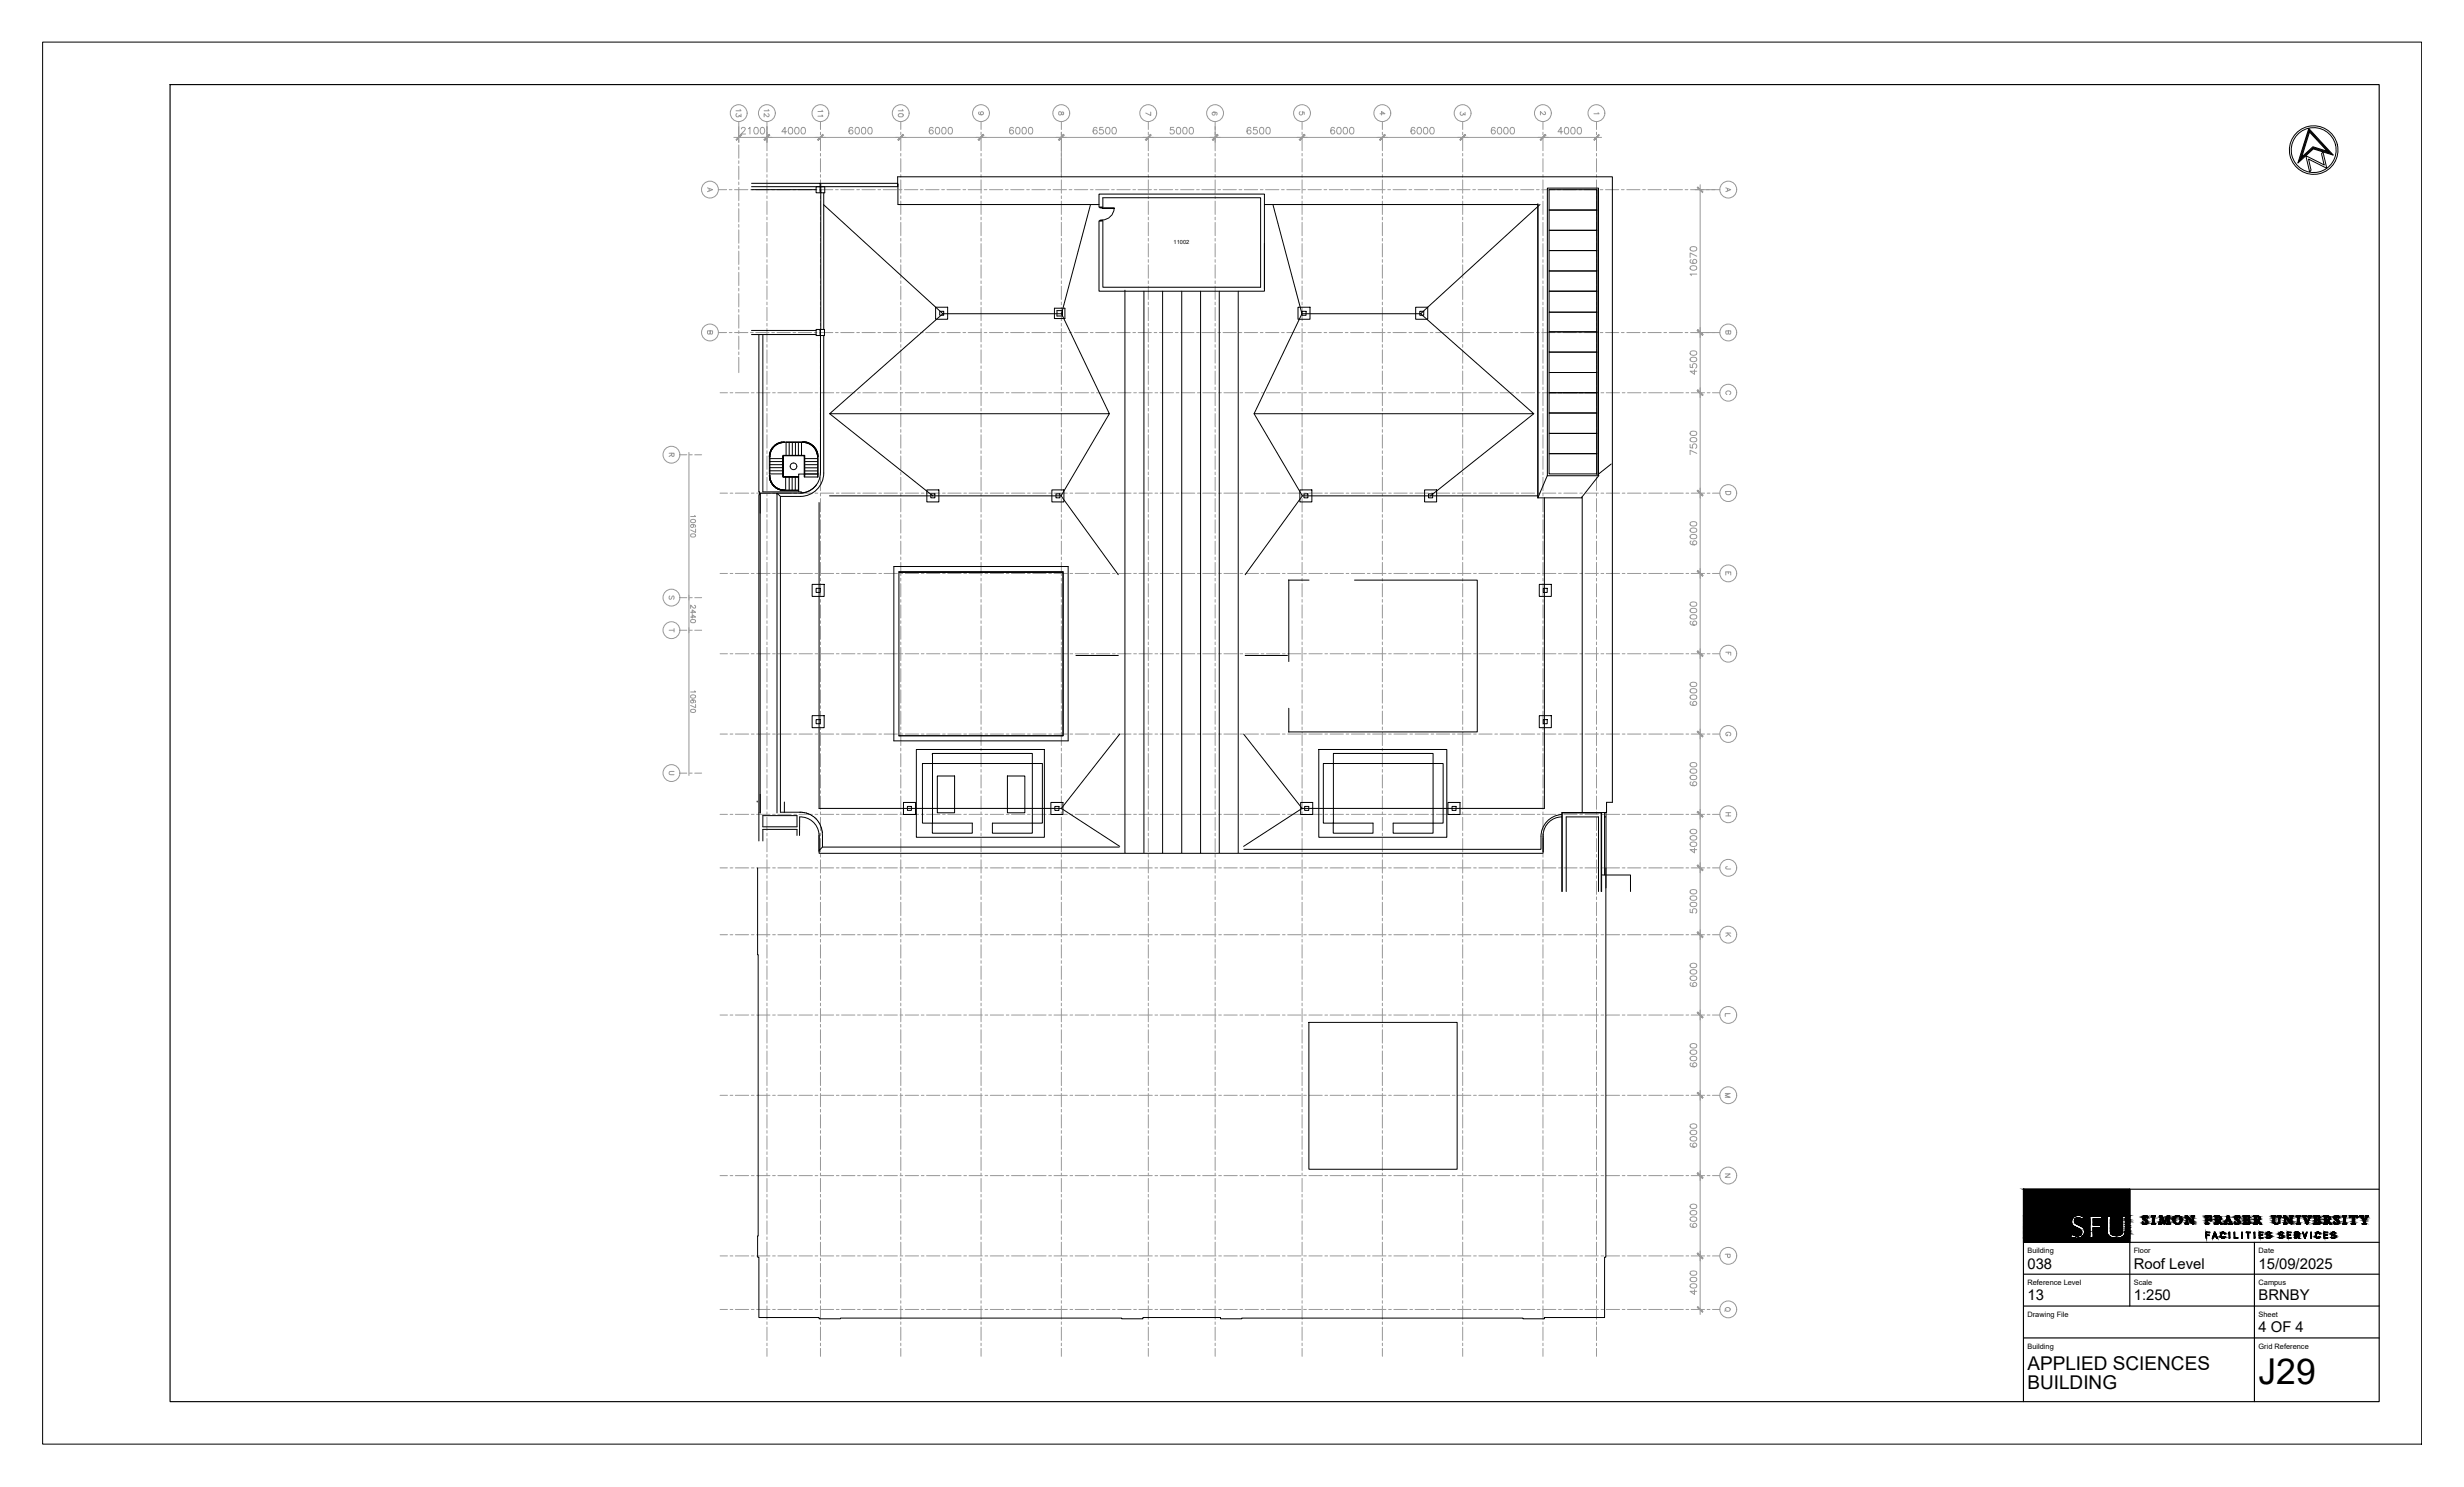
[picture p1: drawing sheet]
<svg xmlns="http://www.w3.org/2000/svg" width="737mm" height="444mm" viewBox="0 0 737 444" stroke-linecap="round" stroke-linejoin="round" font-family="sans-serif">
<defs><g id="words">
<text font-size="10.6" x="675.2" y="413.7">J29</text>
<g font-size="5.7">
<text x="606.1" y="409.5">APPLIED SCIENCES</text>
<text x="606.1" y="415.2">BUILDING</text>
</g>
<g font-size="4.4">
<text x="606.1" y="379.2">038</text>
<text x="637.9" y="379.2">Roof Level</text>
<text x="675.2" y="379.2">15/09/2025</text>
<text x="606.1" y="388.7">13</text>
<text x="637.9" y="388.7">1:250</text>
<text x="675.2" y="388.7">BRNBY</text>
<text x="675.2" y="398.1">4 OF 4</text>
</g>
<g font-size="2.2">
<text x="606.1" y="374.5">Building</text>
<text x="637.9" y="374.5">Floor</text>
<text x="675.2" y="374.5">Date</text>
<text x="606.1" y="384.1">Reference Level</text>
<text x="637.9" y="384.1">Scale</text>
<text x="675.2" y="384.1">Campus</text>
<text x="606.1" y="393.6">Drawing File</text>
<text x="675.2" y="393.6">Sheet</text>
<text x="606.1" y="403.1">Building</text>
<text x="675.2" y="403.1">Grid Reference</text>
</g>
<text font-size="1.7" x="350.9" y="73.1">11002</text>
</g></defs>
<!-- layer: FP038_R|SGR -->
<g fill="none" stroke="#989898" stroke-width=".3">
<path d="M220.9 36.3v4.7M229.3 36.3v2.4M229.3 39.5v.8M245.3 36.3v2.4M245.3 39.5v.8M269.3 36.3v2.4M269.3 39.5v.8M293.3 36.3v2.4M293.3 39.5v.8M317.3 36.3v2.4M317.3 39.5v.8M343.3 36.3v2.4"/>
<path d="M343.3 39.5v.8M363.3 36.3v2.4M363.3 39.5v.8M389.3 36.3v2.4M389.3 39.5v.8M413.3 36.3v2.4M413.3 39.5v.8M437.3 36.3v2.4M437.3 39.5v.8M461.3 36.3v2.4M461.3 39.5v.8M477.3 36.3v2.4"/>
<path d="M477.3 39.5v.8M214.8 56.7h2.4M218 56.7h.8M219.6 56.7h4M220.9 41.7v.8M220.9 43.3v4M220.9 48.1v.8M220.9 49.7v4M220.9 54.4v.8M220.9 56v4M224.4 56.7h.8M225.9 56.7h4"/>
<path d="M229.3 41.1v4M229.3 45.9v.7M229.3 47.4v4M229.3 52.2v.8M229.3 53.8v4M229.3 58.6v.8M230.7 56.7h.8M232.3 56.7h4M237.1 56.7h.8M238.6 56.7h4M243.4 56.7h.8M245 56.7h4"/>
<path d="M245.3 41.1v4M245.3 45.9v.7M245.3 47.4v4M245.3 52.2v.8M245.3 53.8v4M245.3 58.6v.8M249.8 56.7h.8M251.3 56.7h4M256.1 56.7h.8M257.7 56.7h4M262.5 56.7h.8M264 56.7h4"/>
<path d="M268.8 56.7h.8M269.3 41.1v4M269.3 45.9v.7M269.3 47.4v4M269.3 52.2v.8M269.3 53.8v4M269.3 58.6v.8M270.4 56.7h4M275.2 56.7h.8M276.7 56.7h4M281.5 56.7h.8M283.1 56.7h4"/>
<path d="M287.9 56.7h.8M289.4 56.7h4M293.3 41.1v4M293.3 45.9v.7M293.3 47.4v4M293.3 52.2v.8M293.3 53.8v4M293.3 58.6v.8M294.2 56.7h.8M295.8 56.7h4M300.6 56.7h.8M302.1 56.7h4"/>
<path d="M306.9 56.7h.8M308.5 56.7h4M313.3 56.7h.8M314.8 56.7h4M317.3 41.1v4M317.3 45.9v.7M317.3 47.4v4M317.3 52.2v.8M317.3 53.8v4M317.3 58.6v.8M319.6 56.7h.8M321.2 56.7h4"/>
<path d="M326 56.7h.8M327.5 56.7h4M332.3 56.7h.8M333.9 56.7h4M338.7 56.7h.8M340.2 56.7h4M343.3 41.1v4M343.3 45.9v.7M343.3 47.4v4M343.3 52.2v.8M343.3 53.8v4M343.3 58.6v.8"/>
<path d="M345 56.7h.8M346.6 56.7h4M351.4 56.7h.8M352.9 56.7h4M357.7 56.7h.8M359.3 56.7h4M363.3 41.1v4M363.3 45.9v.7M363.3 47.4v4M363.3 52.2v.8M363.3 53.8v4M363.3 58.6v.8"/>
<path d="M364.1 56.7h.8M365.6 56.7h4M370.4 56.7h.8M372 56.7h4M376.8 56.7h.8M378.3 56.7h4M383.1 56.7h.8M384.7 56.7h4M389.3 41.1v4M389.3 45.9v.7M389.3 47.4v4M389.3 52.2v.8"/>
<path d="M389.3 53.8v4M389.3 58.6v.8M389.5 56.7h.8M391 56.7h4M395.8 56.7h.8M397.4 56.7h4M402.2 56.7h.8M403.7 56.7h4M408.5 56.7h.8M410.1 56.7h4M413.3 41.1v4M413.3 45.9v.7"/>
<path d="M413.3 47.4v4M413.3 52.2v.8M413.3 53.8v4M413.3 58.6v.8M414.9 56.7h.8M416.4 56.7h4M421.2 56.7h.8M422.8 56.7h4M427.6 56.7h.8M429.2 56.7h3.9M433.9 56.7h.8M435.5 56.7h4"/>
<path d="M437.3 41.1v4M437.3 45.9v.7M437.3 47.4v4M437.3 52.2v.8M437.3 53.8v4M437.3 58.6v.8M440.3 56.7h.8M441.9 56.7h3.9M446.6 56.7h.8M448.2 56.7h4M453 56.7h.8M454.6 56.7h3.9"/>
<path d="M459.3 56.7h.8M460.9 56.7h4M461.3 41.1v4M461.3 45.9v.7M461.3 47.4v4M461.3 52.2v.8M461.3 53.8v4M461.3 58.6v.8M465.7 56.7h.8M467.3 56.7h3.9M472 56.7h.8M473.6 56.7h4"/>
<path d="M477.3 41.1v4M477.3 45.9v.7M477.3 47.4v4M477.3 52.2v.8M477.3 53.8v4M477.3 58.6v.8M478.4 56.7h.8M480 56.7h3.9M484.7 56.7h.8M486.3 56.7h4M491.1 56.7h.8M492.7 56.7h3.9"/>
<path d="M497.4 56.7h.8M499 56.7h4M503.8 56.7h.8M505.4 56.7h3.9M510.1 56.7h.8M511.7 56.7h2.4M220.9 60.8v.8M220.9 62.4v4M220.9 67.1v.8M220.9 68.7v4M220.9 73.5v.8M220.9 75.1v4"/>
<path d="M220.9 79.8v.8M229.3 60.1v4M229.3 64.9v.8M229.3 66.5v4M229.3 71.3v.8M229.3 72.8v4M229.3 77.6v.8M229.3 79.2v4M245.3 60.1v4M245.3 64.9v.8M245.3 66.5v4M245.3 71.3v.8"/>
<path d="M245.3 72.8v4M245.3 77.6v.8M245.3 79.2v4M269.3 60.1v4M269.3 64.9v.8M269.3 66.5v4M269.3 71.3v.8M269.3 72.8v4M269.3 77.6v.8M269.3 79.2v4M293.3 60.1v4M293.3 64.9v.8"/>
<path d="M293.3 66.5v4M293.3 71.3v.8M293.3 72.8v4M293.3 77.6v.8M293.3 79.2v4M317.3 60.1v4M317.3 64.9v.8M317.3 66.5v4M317.3 71.3v.8M317.3 72.8v4M317.3 77.6v.8M317.3 79.2v4"/>
<path d="M343.3 60.1v4M343.3 64.9v.8M343.3 66.5v4M343.3 71.3v.8M343.3 72.8v4M343.3 77.6v.8M343.3 79.2v4M363.3 60.1v4M363.3 64.9v.8M363.3 66.5v4M363.3 71.3v.8M363.3 72.8v4"/>
<path d="M363.3 77.6v.8M363.3 79.2v4M389.3 60.1v4M389.3 64.9v.8M389.3 66.5v4M389.3 71.3v.8M389.3 72.8v4M389.3 77.6v.8M389.3 79.2v4M413.3 60.1v4M413.3 64.9v.8M413.3 66.5v4"/>
<path d="M413.3 71.3v.8M413.3 72.8v4M413.3 77.6v.8M413.3 79.2v4M437.3 60.1v4M437.3 64.9v.8M437.3 66.5v4M437.3 71.3v.8M437.3 72.8v4M437.3 77.6v.8M437.3 79.2v4M461.3 60.1v4"/>
<path d="M461.3 64.9v.8M461.3 66.5v4M461.3 71.3v.8M461.3 72.8v4M461.3 77.6v.8M461.3 79.2v4M477.3 60.1v4M477.3 64.9v.8M477.3 66.5v4M477.3 71.3v.8M477.3 72.8v4M477.3 77.6v.8"/>
<path d="M477.3 79.2v4M214.8 99.4h2.4M218 99.4h.8M219.6 99.4h4M220.9 81.4v4M220.9 86.2v.8M220.9 87.8v4M220.9 92.5v.8M220.9 94.1v4M220.9 98.9v.8M224.4 99.4h.8M225.9 99.4h4"/>
<path d="M229.3 84v.8M229.3 85.5v4M229.3 90.3v.8M229.3 91.9v4M229.3 96.7v.8M229.3 98.2v4M230.7 99.4h.8M232.3 99.4h4M237.1 99.4h.8M238.6 99.4h4M243.4 99.4h.8M245 99.4h4"/>
<path d="M245.3 84v.8M245.3 85.5v4M245.3 90.3v.8M245.3 91.9v4M245.3 96.7v.8M245.3 98.2v4M249.8 99.4h.8M251.3 99.4h4M256.1 99.4h.8M257.7 99.4h4M262.5 99.4h.8M264 99.4h4"/>
<path d="M268.8 99.4h.8M269.3 84v.8M269.3 85.5v4M269.3 90.3v.8M269.3 91.9v4M269.3 96.7v.8M269.3 98.2v4M270.4 99.4h4M275.2 99.4h.8M276.7 99.4h4M281.5 99.4h.8M283.1 99.4h4"/>
<path d="M287.9 99.4h.8M289.4 99.4h4M293.3 84v.8M293.3 85.5v4M293.3 90.3v.8M293.3 91.9v4M293.3 96.7v.8M293.3 98.2v4M294.2 99.4h.8M295.8 99.4h4M300.6 99.4h.8M302.1 99.4h4"/>
<path d="M306.9 99.4h.8M308.5 99.4h4M313.3 99.4h.8M314.8 99.4h4M317.3 84v.8M317.3 85.5v4M317.3 90.3v.8M317.3 91.9v4M317.3 96.7v.8M317.3 98.2v4M319.6 99.4h.8M321.2 99.4h4"/>
<path d="M326 99.4h.8M327.5 99.4h4M332.3 99.4h.8M333.9 99.4h4M338.7 99.4h.8M340.2 99.4h4M343.3 84v.8M343.3 85.5v4M343.3 90.3v.8M343.3 91.9v4M343.3 96.7v.8M343.3 98.2v4"/>
<path d="M345 99.4h.8M346.6 99.4h4M351.4 99.4h.8M352.9 99.4h4M357.7 99.4h.8M359.3 99.4h4M363.3 84v.8M363.3 85.5v4M363.3 90.3v.8M363.3 91.9v4M363.3 96.7v.8M363.3 98.2v4"/>
<path d="M364.1 99.4h.8M365.6 99.4h4M370.4 99.4h.8M372 99.4h4M376.8 99.4h.8M378.3 99.4h4M383.1 99.4h.8M384.7 99.4h4M389.3 84v.8M389.3 85.5v4M389.3 90.3v.8M389.3 91.9v4"/>
<path d="M389.3 96.7v.8M389.3 98.2v4M389.5 99.4h.8M391 99.4h4M395.8 99.4h.8M397.4 99.4h4M402.2 99.4h.8M403.7 99.4h4M408.5 99.4h.8M410.1 99.4h4M413.3 84v.8M413.3 85.5v4"/>
<path d="M413.3 90.3v.8M413.3 91.9v4M413.3 96.7v.8M413.3 98.2v4M414.9 99.4h.8M416.4 99.4h4M421.2 99.4h.8M422.8 99.4h4M427.6 99.4h.8M429.2 99.4h3.9M433.9 99.4h.8M435.5 99.4h4"/>
<path d="M437.3 84v.8M437.3 85.5v4M437.3 90.3v.8M437.3 91.9v4M437.3 96.7v.8M437.3 98.2v4M440.3 99.4h.8M441.9 99.4h3.9M446.6 99.4h.8M448.2 99.4h4M453 99.4h.8M454.6 99.4h3.9"/>
<path d="M459.3 99.4h.8M460.9 99.4h4M461.3 84v.8M461.3 85.5v4M461.3 90.3v.8M461.3 91.9v4M461.3 96.7v.8M461.3 98.2v4M465.7 99.4h.8M467.3 99.4h3.9M472 99.4h.8M473.6 99.4h4"/>
<path d="M477.3 84v.8M477.3 85.5v4M477.3 90.3v.8M477.3 91.9v4M477.3 96.7v.8M477.3 98.2v4M478.4 99.4h.8M480 99.4h3.9M484.7 99.4h.8M486.3 99.4h4M491.1 99.4h.8M492.7 99.4h3.9"/>
<path d="M497.4 99.4h.8M499 99.4h4M503.8 99.4h.8M505.4 99.4h3.9M510.1 99.4h.8M511.7 99.4h2.4M215.3 117.4h2.2M218.3 117.4h.8M219.8 117.4h4M220.9 100.5v4M220.9 105.2v.8M220.9 106.8v4.6"/>
<path d="M224.6 117.4h.8M226.2 117.4h4M229.3 103v.8M229.3 104.6v4M229.3 109.4v.8M229.3 110.9v4M229.3 115.7v.8M229.3 117.3v4M231 117.4h.8M232.5 117.4h4M237.3 117.4h.8M238.9 117.4h4"/>
<path d="M243.7 117.4h.8M245.2 117.4h4M245.3 103v.8M245.3 104.6v4M245.3 109.4v.8M245.3 110.9v4M245.3 115.7v.8M245.3 117.3v4M250 117.4h.8M251.6 117.4h4M256.4 117.4h.8M257.9 117.4h4"/>
<path d="M262.7 117.4h.8M264.3 117.4h4M269.1 117.4h.8M269.3 103v.8M269.3 104.6v4M269.3 109.4v.8M269.3 110.9v4M269.3 115.7v.8M269.3 117.3v4M270.6 117.4h4M275.4 117.4h.8M277 117.4h4"/>
<path d="M281.8 117.4h.8M283.3 117.4h4M288.1 117.4h.8M289.7 117.4h4M293.3 103v.8M293.3 104.6v4M293.3 109.4v.8M293.3 110.9v4M293.3 115.7v.8M293.3 117.3v4M294.5 117.4h.8M296 117.4h4"/>
<path d="M300.8 117.4h.8M302.4 117.4h4M307.2 117.4h.8M308.7 117.4h4M313.5 117.4h.8M315.1 117.4h4M317.3 103v.8M317.3 104.6v4M317.3 109.4v.8M317.3 110.9v4M317.3 115.7v.8M317.3 117.3v4"/>
<path d="M319.9 117.4h.8M321.4 117.4h4M326.2 117.4h.8M327.8 117.4h4M332.6 117.4h.8M334.1 117.4h4M338.9 117.4h.8M340.5 117.4h4M343.3 103v.8M343.3 104.6v4M343.3 109.4v.8M343.3 110.9v4"/>
<path d="M343.3 115.7v.8M343.3 117.3v4M345.3 117.4h.8M346.8 117.4h4M351.6 117.4h.8M353.2 117.4h4M358 117.4h.8M359.5 117.4h4M363.3 103v.8M363.3 104.6v4M363.3 109.4v.8M363.3 110.9v4"/>
<path d="M363.3 115.7v.8M363.3 117.3v4M364.3 117.4h.8M365.9 117.4h4M370.7 117.4h.8M372.2 117.4h4M377 117.4h.8M378.6 117.4h4M383.4 117.4h.8M384.9 117.4h4M389.3 103v.8M389.3 104.6v4"/>
<path d="M389.3 109.4v.8M389.3 110.9v4M389.3 115.7v.8M389.3 117.3v4M389.7 117.4h.8M391.3 117.4h4M396.1 117.4h.8M397.6 117.4h4M402.4 117.4h.8M404 117.4h4M408.8 117.4h.8M410.3 117.4h4"/>
<path d="M413.3 103v.8M413.3 104.6v4M413.3 109.4v.8M413.3 110.9v4M413.3 115.7v.8M413.3 117.3v4M415.1 117.4h.8M416.7 117.4h4M421.5 117.4h.8M423 117.4h4M427.8 117.4h.8M429.4 117.4h4"/>
<path d="M434.2 117.4h.8M435.7 117.4h4M437.3 103v.8M437.3 104.6v4M437.3 109.4v.8M437.3 110.9v4M437.3 115.7v.8M437.3 117.3v4M440.5 117.4h.8M442.1 117.4h4M446.9 117.4h.8M448.4 117.4h4"/>
<path d="M453.2 117.4h.8M454.8 117.4h4M459.6 117.4h.8M461.1 117.4h4M461.3 103v.8M461.3 104.6v4M461.3 109.4v.8M461.3 110.9v4M461.3 115.7v.8M461.3 117.3v4M465.9 117.4h.8M467.5 117.4h4"/>
<path d="M472.3 117.4h.8M473.8 117.4h4M477.3 103v.8M477.3 104.6v4M477.3 109.4v.8M477.3 110.9v4M477.3 115.7v.8M477.3 117.3v4M478.6 117.4h.8M480.2 117.4h4M485 117.4h.8M486.5 117.4h4"/>
<path d="M491.3 117.4h.8M492.9 117.4h4M497.7 117.4h.8M499.2 117.4h4M504 117.4h.8M505.6 117.4h4M510.4 117.4h.8M511.9 117.4h2.2M203.3 135.9h2M206.1 135.9h.8M207.7 135.9h2.1M229.3 122.1v.8"/>
<path d="M229.3 123.6v4M229.3 128.4v.8M229.3 130v4M229.3 134.8v.8M229.3 136.3v4M245.3 122.1v.8M245.3 123.6v4M245.3 128.4v.8M245.3 130v4M245.3 134.8v.8M245.3 136.3v4M269.3 122.1v.8"/>
<path d="M269.3 123.6v4M269.3 128.4v.8M269.3 130v4M269.3 134.8v.8M269.3 136.3v4M293.3 122.1v.8M293.3 123.6v4M293.3 128.4v.8M293.3 130v4M293.3 134.8v.8M293.3 136.3v4M317.3 122.1v.8"/>
<path d="M317.3 123.6v4M317.3 128.4v.8M317.3 130v4M317.3 134.8v.8M317.3 136.3v4M343.3 122.1v.8M343.3 123.6v4M343.3 128.4v.8M343.3 130v4M343.3 134.8v.8M343.3 136.3v4M363.3 122.1v.8"/>
<path d="M363.3 123.6v4M363.3 128.4v.8M363.3 130v4M363.3 134.8v.8M363.3 136.3v4M389.3 122.1v.8M389.3 123.6v4M389.3 128.4v.8M389.3 130v4M389.3 134.8v.8M389.3 136.3v4M413.3 122.1v.8"/>
<path d="M413.3 123.6v4M413.3 128.4v.8M413.3 130v4M413.3 134.8v.8M413.3 136.3v4M437.3 122.1v.8M437.3 123.6v4M437.3 128.4v.8M437.3 130v4M437.3 134.8v.8M437.3 136.3v4M461.3 122.1v.8"/>
<path d="M461.3 123.6v4M461.3 128.4v.8M461.3 130v4M461.3 134.8v.8M461.3 136.3v4M477.3 122.1v.8M477.3 123.6v4M477.3 128.4v.8M477.3 130v4M477.3 134.8v.8M477.3 136.3v4M215.3 147.4h2.2"/>
<path d="M218.3 147.4h.8M219.8 147.4h4M224.6 147.4h.8M226.2 147.4h4M229.3 141.1v.8M229.3 142.7v4M229.3 147.5v.8M229.3 149v4M229.3 153.8v.8M229.3 155.4v4M231 147.4h.8M232.5 147.4h4"/>
<path d="M237.3 147.4h.8M238.9 147.4h4M243.7 147.4h.8M245.2 147.4h4M245.3 141.1v.8M245.3 142.7v4M245.3 147.5v.8M245.3 149v4M245.3 153.8v.8M245.3 155.4v4M250 147.4h.8M251.6 147.4h4"/>
<path d="M256.4 147.4h.8M257.9 147.4h4M262.7 147.4h.8M264.3 147.4h4M269.1 147.4h.8M269.3 141.1v.8M269.3 142.7v4M269.3 147.5v.8M269.3 149v4M269.3 153.8v.8M269.3 155.4v4M270.6 147.4h4"/>
<path d="M275.4 147.4h.8M277 147.4h4M281.8 147.4h.8M283.3 147.4h4M288.1 147.4h.8M289.7 147.4h4M293.3 141.1v.8M293.3 142.7v4M293.3 147.5v.8M293.3 149v4M293.3 153.8v.8M293.3 155.4v4"/>
<path d="M294.5 147.4h.8M296 147.4h4M300.8 147.4h.8M302.4 147.4h4M307.2 147.4h.8M308.7 147.4h4M313.5 147.4h.8M315.1 147.4h4M317.3 141.1v.8M317.3 142.7v4M317.3 147.5v.8M317.3 149v4"/>
<path d="M317.3 153.8v.8M317.3 155.4v4M319.9 147.4h.8M321.4 147.4h4M326.2 147.4h.8M327.8 147.4h4M332.6 147.4h.8M334.1 147.4h4M338.9 147.4h.8M340.5 147.4h4M343.3 141.1v.8M343.3 142.7v4"/>
<path d="M343.3 147.5v.8M343.3 149v4M343.3 153.8v.8M343.3 155.4v4M345.3 147.4h.8M346.8 147.4h4M351.6 147.4h.8M353.2 147.4h4M358 147.4h.8M359.5 147.4h4M363.3 141.1v.8M363.3 142.7v4"/>
<path d="M363.3 147.5v.8M363.3 149v4M363.3 153.8v.8M363.3 155.4v4M364.3 147.4h.8M365.9 147.4h4M370.7 147.4h.8M372.2 147.4h4M377 147.4h.8M378.6 147.4h4M383.4 147.4h.8M384.9 147.4h4"/>
<path d="M389.3 141.1v.8M389.3 142.7v4M389.3 147.5v.8M389.3 149v4M389.3 153.8v.8M389.3 155.4v4M389.7 147.4h.8M391.3 147.4h4M396.1 147.4h.8M397.6 147.4h4M402.4 147.4h.8M404 147.4h4"/>
<path d="M408.8 147.4h.8M410.3 147.4h4M413.3 141.1v.8M413.3 142.7v4M413.3 147.5v.8M413.3 149v4M413.3 153.8v.8M413.3 155.4v4M415.1 147.4h.8M416.7 147.4h4M421.5 147.4h.8M423 147.4h4"/>
<path d="M427.8 147.4h.8M429.4 147.4h4M434.2 147.4h.8M435.7 147.4h4M437.3 141.1v.8M437.3 142.7v4M437.3 147.5v.8M437.3 149v4M437.3 153.8v.8M437.3 155.4v4M440.5 147.4h.8M442.1 147.4h4"/>
<path d="M446.9 147.4h.8M448.4 147.4h4M453.2 147.4h.8M454.8 147.4h4M459.6 147.4h.8M461.1 147.4h4M461.3 141.1v.8M461.3 142.7v4M461.3 147.5v.8M461.3 149v4M461.3 153.8v.8M461.3 155.4v4"/>
<path d="M465.9 147.4h.8M467.5 147.4h4M472.3 147.4h.8M473.8 147.4h4M477.3 141.1v.8M477.3 142.7v4M477.3 147.5v.8M477.3 149v4M477.3 153.8v.8M477.3 155.4v4M478.6 147.4h.8M480.2 147.4h4"/>
<path d="M485 147.4h.8M486.5 147.4h4M491.3 147.4h.8M492.9 147.4h4M497.7 147.4h.8M499.2 147.4h4M504 147.4h.8M505.6 147.4h4M510.4 147.4h.8M511.9 147.4h2.2M203.3 178.7h2M206.1 178.7h.8"/>
<path d="M207.7 178.7h2.1M215.3 171.4h2.2M218.3 171.4h.8M219.8 171.4h4M224.6 171.4h.8M226.2 171.4h4M229.3 160.2v.8M229.3 161.8v3.9M229.3 166.5v.8M229.3 168.1v4M229.3 172.9v.8M229.3 174.5v3.9"/>
<path d="M229.3 179.2v.8M231 171.4h.8M232.5 171.4h4M237.3 171.4h.8M238.9 171.4h4M243.7 171.4h.8M245.2 171.4h4M245.3 160.2v.8M245.3 161.8v3.9M245.3 166.5v.8M245.3 168.1v4M245.3 172.9v.8"/>
<path d="M245.3 174.5v3.9M245.3 179.2v.8M250 171.4h.8M251.6 171.4h4M256.4 171.4h.8M257.9 171.4h4M262.7 171.4h.8M264.3 171.4h4M269.1 171.4h.8M269.3 160.2v.8M269.3 161.8v3.9M269.3 166.5v.8"/>
<path d="M269.3 168.1v4M269.3 172.9v.8M269.3 174.5v3.9M269.3 179.2v.8M270.6 171.4h4M275.4 171.4h.8M277 171.4h4M281.8 171.4h.8M283.3 171.4h4M288.1 171.4h.8M289.7 171.4h4M293.3 160.2v.8"/>
<path d="M293.3 161.8v3.9M293.3 166.5v.8M293.3 168.1v4M293.3 172.9v.8M293.3 174.5v3.9M293.3 179.2v.8M294.5 171.4h.8M296 171.4h4M300.8 171.4h.8M302.4 171.4h4M307.2 171.4h.8M308.7 171.4h4"/>
<path d="M313.5 171.4h.8M315.1 171.4h4M317.3 160.2v.8M317.3 161.8v3.9M317.3 166.5v.8M317.3 168.1v4M317.3 172.9v.8M317.3 174.5v3.9M317.3 179.2v.8M319.9 171.4h.8M321.4 171.4h4M326.2 171.4h.8"/>
<path d="M327.8 171.4h4M332.6 171.4h.8M334.1 171.4h4M338.9 171.4h.8M340.5 171.4h4M343.3 160.2v.8M343.3 161.8v3.9M343.3 166.5v.8M343.3 168.1v4M343.3 172.9v.8M343.3 174.5v3.9M343.3 179.2v.8"/>
<path d="M345.3 171.4h.8M346.8 171.4h4M351.6 171.4h.8M353.2 171.4h4M358 171.4h.8M359.5 171.4h4M363.3 160.2v.8M363.3 161.8v3.9M363.3 166.5v.8M363.3 168.1v4M363.3 172.9v.8M363.3 174.5v3.9"/>
<path d="M363.3 179.2v.8M364.3 171.4h.8M365.9 171.4h4M370.7 171.4h.8M372.2 171.4h4M377 171.4h.8M378.6 171.4h4M383.4 171.4h.8M384.9 171.4h4M389.3 160.2v.8M389.3 161.8v3.9M389.3 166.5v.8"/>
<path d="M389.3 168.1v4M389.3 172.9v.8M389.3 174.5v3.9M389.3 179.2v.8M389.7 171.4h.8M391.3 171.4h4M396.1 171.4h.8M397.6 171.4h4M402.4 171.4h.8M404 171.4h4M408.8 171.4h.8M410.3 171.4h4"/>
<path d="M413.3 160.2v.8M413.3 161.8v3.9M413.3 166.5v.8M413.3 168.1v4M413.3 172.9v.8M413.3 174.5v3.9M413.3 179.2v.8M415.1 171.4h.8M416.7 171.4h4M421.5 171.4h.8M423 171.4h4M427.8 171.4h.8"/>
<path d="M429.4 171.4h4M434.2 171.4h.8M435.7 171.4h4M437.3 160.2v.8M437.3 161.8v3.9M437.3 166.5v.8M437.3 168.1v4M437.3 172.9v.8M437.3 174.5v3.9M437.3 179.2v.8M440.5 171.4h.8M442.1 171.4h4"/>
<path d="M446.9 171.4h.8M448.4 171.4h4M453.2 171.4h.8M454.8 171.4h4M459.6 171.4h.8M461.1 171.4h4M461.3 160.2v.8M461.3 161.8v3.9M461.3 166.5v.8M461.3 168.1v4M461.3 172.9v.8M461.3 174.5v3.9"/>
<path d="M461.3 179.2v.8M465.9 171.4h.8M467.5 171.4h4M472.3 171.4h.8M473.8 171.4h4M477.3 160.2v.8M477.3 161.8v3.9M477.3 166.5v.8M477.3 168.1v4M477.3 172.9v.8M477.3 174.5v3.9M477.3 179.2v.8"/>
<path d="M478.6 171.4h.8M480.2 171.4h4M485 171.4h.8M486.5 171.4h4M491.3 171.4h.8M492.9 171.4h4M497.7 171.4h.8M499.2 171.4h4M504 171.4h.8M505.6 171.4h4M510.4 171.4h.8M511.9 171.4h2.2"/>
<path d="M203.3 188.4h2M206.1 188.4h.8M207.7 188.4h2.1M215.3 195.4h2.2M218.3 195.4h.8M219.8 195.4h4M224.6 195.4h.8M226.2 195.4h4M229.3 180.8v4M229.3 185.6v.8M229.3 187.2v3.9M229.3 191.9v.8"/>
<path d="M229.3 193.5v4M229.3 198.3v.8M229.3 199.9v3.9M231 195.4h.8M232.5 195.4h4M237.3 195.4h.8M238.9 195.4h4M243.7 195.4h.8M245.2 195.4h4M245.3 180.8v4M245.3 185.6v.8M245.3 187.2v3.9"/>
<path d="M245.3 191.9v.8M245.3 193.5v4M245.3 198.3v.8M245.3 199.9v3.9M250 195.4h.8M251.6 195.4h4M256.4 195.4h.8M257.9 195.4h4M262.7 195.4h.8M264.3 195.4h4M269.1 195.4h.8M269.3 180.8v4"/>
<path d="M269.3 185.6v.8M269.3 187.2v3.9M269.3 191.9v.8M269.3 193.5v4M269.3 198.3v.8M269.3 199.9v3.9M270.6 195.4h4M275.4 195.4h.8M277 195.4h4M281.8 195.4h.8M283.3 195.4h4M288.1 195.4h.8"/>
<path d="M289.7 195.4h4M293.3 180.8v4M293.3 185.6v.8M293.3 187.2v3.9M293.3 191.9v.8M293.3 193.5v4M293.3 198.3v.8M293.3 199.9v3.9M294.5 195.4h.8M296 195.4h4M300.8 195.4h.8M302.4 195.4h4"/>
<path d="M307.2 195.4h.8M308.7 195.4h4M313.5 195.4h.8M315.1 195.4h4M317.3 180.8v4M317.3 185.6v.8M317.3 187.2v3.9M317.3 191.9v.8M317.3 193.5v4M317.3 198.3v.8M317.3 199.9v3.9M319.9 195.4h.8"/>
<path d="M321.4 195.4h4M326.2 195.4h.8M327.8 195.4h4M332.6 195.4h.8M334.1 195.4h4M338.9 195.4h.8M340.5 195.4h4M343.3 180.8v4M343.3 185.6v.8M343.3 187.2v3.9M343.3 191.9v.8M343.3 193.5v4"/>
<path d="M343.3 198.3v.8M343.3 199.9v3.9M345.3 195.4h.8M346.8 195.4h4M351.6 195.4h.8M353.2 195.4h4M358 195.4h.8M359.5 195.4h4M363.3 180.8v4M363.3 185.6v.8M363.3 187.2v3.9M363.3 191.9v.8"/>
<path d="M363.3 193.5v4M363.3 198.3v.8M363.3 199.9v3.9M364.3 195.4h.8M365.9 195.4h4M370.7 195.4h.8M372.2 195.4h4M377 195.4h.8M378.6 195.4h4M383.4 195.4h.8M384.9 195.4h4M389.3 180.8v4"/>
<path d="M389.3 185.6v.8M389.3 187.2v3.9M389.3 191.9v.8M389.3 193.5v4M389.3 198.3v.8M389.3 199.9v3.9M389.7 195.4h.8M391.3 195.4h4M396.1 195.4h.8M397.6 195.4h4M402.4 195.4h.8M404 195.4h4"/>
<path d="M408.8 195.4h.8M410.3 195.4h4M413.3 180.8v4M413.3 185.6v.8M413.3 187.2v3.9M413.3 191.9v.8M413.3 193.5v4M413.3 198.3v.8M413.3 199.9v3.9M415.1 195.4h.8M416.7 195.4h4M421.5 195.4h.8"/>
<path d="M423 195.4h4M427.8 195.4h.8M429.4 195.4h4M434.2 195.4h.8M435.7 195.4h4M437.3 180.8v4M437.3 185.6v.8M437.3 187.2v3.9M437.3 191.9v.8M437.3 193.5v4M437.3 198.3v.8M437.3 199.9v3.9"/>
<path d="M440.5 195.4h.8M442.1 195.4h4M446.9 195.4h.8M448.4 195.4h4M453.2 195.4h.8M454.8 195.4h4M459.6 195.4h.8M461.1 195.4h4M461.3 180.8v4M461.3 185.6v.8M461.3 187.2v3.9M461.3 191.9v.8"/>
<path d="M461.3 193.5v4M461.3 198.3v.8M461.3 199.9v3.9M465.9 195.4h.8M467.5 195.4h4M472.3 195.4h.8M473.8 195.4h4M477.3 180.8v4M477.3 185.6v.8M477.3 187.2v3.9M477.3 191.9v.8M477.3 193.5v4"/>
<path d="M477.3 198.3v.8M477.3 199.9v3.9M478.6 195.4h.8M480.2 195.4h4M485 195.4h.8M486.5 195.4h4M491.3 195.4h.8M492.9 195.4h4M497.7 195.4h.8M499.2 195.4h4M504 195.4h.8M505.6 195.4h4"/>
<path d="M510.4 195.4h.8M511.9 195.4h2.2M215.3 219.4h2.2M218.3 219.4h.8M219.8 219.4h4M224.6 219.4h.8M226.2 219.4h4M229.3 204.6v.8M229.3 206.2v4M229.3 211v.8M229.3 212.6v3.9M229.3 217.3v.8"/>
<path d="M229.3 218.9v4M231 219.4h.8M232.5 219.4h4M237.3 219.4h.8M238.9 219.4h4M243.7 219.4h.8M245.2 219.4h4M245.3 204.6v.8M245.3 206.2v4M245.3 211v.8M245.3 212.6v3.9M245.3 217.3v.8"/>
<path d="M245.3 218.9v4M250 219.4h.8M251.6 219.4h4M256.4 219.4h.8M257.9 219.4h4M262.7 219.4h.8M264.3 219.4h4M269.1 219.4h.8M269.3 204.6v.8M269.3 206.2v4M269.3 211v.8M269.3 212.6v3.9"/>
<path d="M269.3 217.3v.8M269.3 218.9v4M270.6 219.4h4M275.4 219.4h.8M277 219.4h4M281.8 219.4h.8M283.3 219.4h4M288.1 219.4h.8M289.7 219.4h4M293.3 204.6v.8M293.3 206.2v4M293.3 211v.8"/>
<path d="M293.3 212.6v3.9M293.3 217.3v.8M293.3 218.9v4M294.5 219.4h.8M296 219.4h4M300.8 219.4h.8M302.4 219.4h4M307.2 219.4h.8M308.7 219.4h4M313.5 219.4h.8M315.1 219.4h4M317.3 204.6v.8"/>
<path d="M317.3 206.2v4M317.3 211v.8M317.3 212.6v3.9M317.3 217.3v.8M317.3 218.9v4M319.9 219.4h.8M321.4 219.4h4M326.2 219.4h.8M327.8 219.4h4M332.6 219.4h.8M334.1 219.4h4M338.9 219.4h.8"/>
<path d="M340.5 219.4h4M343.3 204.6v.8M343.3 206.2v4M343.3 211v.8M343.3 212.6v3.9M343.3 217.3v.8M343.3 218.9v4M345.3 219.4h.8M346.8 219.4h4M351.6 219.4h.8M353.2 219.4h4M358 219.4h.8"/>
<path d="M359.5 219.4h4M363.3 204.6v.8M363.3 206.2v4M363.3 211v.8M363.3 212.6v3.9M363.3 217.3v.8M363.3 218.9v4M364.3 219.4h.8M365.9 219.4h4M370.7 219.4h.8M372.2 219.4h4M377 219.4h.8"/>
<path d="M378.6 219.4h4M383.4 219.4h.8M384.9 219.4h4M389.3 204.6v.8M389.3 206.2v4M389.3 211v.8M389.3 212.6v3.9M389.3 217.3v.8M389.3 218.9v4M389.7 219.4h.8M391.3 219.4h4M396.1 219.4h.8"/>
<path d="M397.6 219.4h4M402.4 219.4h.8M404 219.4h4M408.8 219.4h.8M410.3 219.4h4M413.3 204.6v.8M413.3 206.2v4M413.3 211v.8M413.3 212.6v3.9M413.3 217.3v.8M413.3 218.9v4M415.1 219.4h.8"/>
<path d="M416.7 219.4h4M421.5 219.4h.8M423 219.4h4M427.8 219.4h.8M429.4 219.4h4M434.2 219.4h.8M435.7 219.4h4M437.3 204.6v.8M437.3 206.2v4M437.3 211v.8M437.3 212.6v3.9M437.3 217.3v.8"/>
<path d="M437.3 218.9v4M440.5 219.4h.8M442.1 219.4h4M446.9 219.4h.8M448.4 219.4h4M453.2 219.4h.8M454.8 219.4h4M459.6 219.4h.8M461.1 219.4h4M461.3 204.6v.8M461.3 206.2v4M461.3 211v.8"/>
<path d="M461.3 212.6v3.9M461.3 217.3v.8M461.3 218.9v4M465.9 219.4h.8M467.5 219.4h4M472.3 219.4h.8M473.8 219.4h4M477.3 204.6v.8M477.3 206.2v4M477.3 211v.8M477.3 212.6v3.9M477.3 217.3v.8"/>
<path d="M477.3 218.9v4M478.6 219.4h.8M480.2 219.4h4M485 219.4h.8M486.5 219.4h4M491.3 219.4h.8M492.9 219.4h4M497.7 219.4h.8M499.2 219.4h4M504 219.4h.8M505.6 219.4h4M510.4 219.4h.8"/>
<path d="M511.9 219.4h2.2M203.3 231.1h2M206.1 231.1h.8M207.7 231.1h2.1M229.3 223.7v.8M229.3 225.3v3.9M229.3 230v.8M229.3 231.6v4M229.3 236.4v.8M229.3 238v3.9M245.3 223.7v.8M245.3 225.3v3.9"/>
<path d="M245.3 230v.8M245.3 231.6v4M245.3 236.4v.8M245.3 238v3.9M269.3 223.7v.8M269.3 225.3v3.9M269.3 230v.8M269.3 231.6v4M269.3 236.4v.8M269.3 238v3.9M293.3 223.7v.8M293.3 225.3v3.9"/>
<path d="M293.3 230v.8M293.3 231.6v4M293.3 236.4v.8M293.3 238v3.9M317.3 223.7v.8M317.3 225.3v3.9M317.3 230v.8M317.3 231.6v4M317.3 236.4v.8M317.3 238v3.9M343.3 223.7v.8M343.3 225.3v3.9"/>
<path d="M343.3 230v.8M343.3 231.6v4M343.3 236.4v.8M343.3 238v3.9M363.3 223.7v.8M363.3 225.3v3.9M363.3 230v.8M363.3 231.6v4M363.3 236.4v.8M363.3 238v3.9M389.3 223.7v.8M389.3 225.3v3.9"/>
<path d="M389.3 230v.8M389.3 231.6v4M389.3 236.4v.8M389.3 238v3.9M413.3 223.7v.8M413.3 225.3v3.9M413.3 230v.8M413.3 231.6v4M413.3 236.4v.8M413.3 238v3.9M437.3 223.7v.8M437.3 225.3v3.9"/>
<path d="M437.3 230v.8M437.3 231.6v4M437.3 236.4v.8M437.3 238v3.9M461.3 223.7v.8M461.3 225.3v3.9M461.3 230v.8M461.3 231.6v4M461.3 236.4v.8M461.3 238v3.9M477.3 223.7v.8M477.3 225.3v3.9"/>
<path d="M477.3 230v.8M477.3 231.6v4M477.3 236.4v.8M477.3 238v3.9M215.3 243.4h2.2M215.3 259.4h2.2M218.3 243.4h.8M218.3 259.4h.8M219.8 243.4h4M219.8 259.4h4M224.6 243.4h.8M224.6 259.4h.8"/>
<path d="M226.2 243.4h4M226.2 259.4h4M229.3 242.7v.8M229.3 244.3v4M229.3 249.1v.8M229.3 250.7v3.9M229.3 255.4v.8M229.3 257v4M231 243.4h.8M231 259.4h.8M232.5 243.4h4M232.5 259.4h4"/>
<path d="M237.3 243.4h.8M237.3 259.4h.8M238.9 243.4h4M238.9 259.4h4M243.7 243.4h.8M243.7 259.4h.8M245.2 243.4h4M245.2 259.4h4M245.3 242.7v.8M245.3 244.3v4M245.3 249.1v.8M245.3 250.7v3.9"/>
<path d="M245.3 255.4v.8M245.3 257v4M250 243.4h.8M250 259.4h.8M251.6 243.4h4M251.6 259.4h4M256.4 243.4h.8M256.4 259.4h.8M257.9 243.4h4M257.9 259.4h4M262.7 243.4h.8M262.7 259.4h.8"/>
<path d="M264.3 243.4h4M264.3 259.4h4M269.1 243.4h.8M269.1 259.4h.8M269.3 242.7v.8M269.3 244.3v4M269.3 249.1v.8M269.3 250.7v3.9M269.3 255.4v.8M269.3 257v4M270.6 243.4h4M270.6 259.4h4"/>
<path d="M275.4 243.4h.8M275.4 259.4h.8M277 243.4h4M277 259.4h4M281.8 243.4h.8M281.8 259.4h.8M283.3 243.4h4M283.3 259.4h4M288.1 243.4h.8M288.1 259.4h.8M289.7 243.4h4M289.7 259.4h4"/>
<path d="M293.3 242.7v.8M293.3 244.3v4M293.3 249.1v.8M293.3 250.7v3.9M293.3 255.4v.8M293.3 257v4M294.5 243.4h.8M294.5 259.4h.8M296 243.4h4M296 259.4h4M300.8 243.4h.8M300.8 259.4h.8"/>
<path d="M302.4 243.4h4M302.4 259.4h4M307.2 243.4h.8M307.2 259.4h.8M308.7 243.4h4M308.7 259.4h4M313.5 243.4h.8M313.5 259.4h.8M315.1 243.4h4M315.1 259.4h4M317.3 242.7v.8M317.3 244.3v4"/>
<path d="M317.3 249.1v.8M317.3 250.7v3.9M317.3 255.4v.8M317.3 257v4M319.9 243.4h.8M319.9 259.4h.8M321.4 243.4h4M321.4 259.4h4M326.2 243.4h.8M326.2 259.4h.8M327.8 243.4h4M327.8 259.4h4"/>
<path d="M332.6 243.4h.8M332.6 259.4h.8M334.1 243.4h4M334.1 259.4h4M338.9 243.4h.8M338.9 259.4h.8M340.5 243.4h4M340.5 259.4h4M343.3 242.7v.8M343.3 244.3v4M343.3 249.1v.8M343.3 250.7v3.9"/>
<path d="M343.3 255.4v.8M343.3 257v4M345.3 243.4h.8M345.3 259.4h.8M346.8 243.4h4M346.8 259.4h4M351.6 243.4h.8M351.6 259.4h.8M353.2 243.4h4M353.2 259.4h4M358 243.4h.8M358 259.4h.8"/>
<path d="M359.5 243.4h4M359.5 259.4h4M363.3 242.7v.8M363.3 244.3v4M363.3 249.1v.8M363.3 250.7v3.9M363.3 255.4v.8M363.3 257v4M364.3 243.4h.8M364.3 259.4h.8M365.9 243.4h4M365.9 259.4h4"/>
<path d="M370.7 243.4h.8M370.7 259.4h.8M372.2 243.4h4M372.2 259.4h4M377 243.4h.8M377 259.4h.8M378.6 243.4h4M378.6 259.4h4M383.4 243.4h.8M383.4 259.4h.8M384.9 243.4h4M384.9 259.4h4"/>
<path d="M389.3 242.7v.8M389.3 244.3v4M389.3 249.1v.8M389.3 250.7v3.9M389.3 255.4v.8M389.3 257v4M389.7 243.4h.8M389.7 259.4h.8M391.3 243.4h4M391.3 259.4h4M396.1 243.4h.8M396.1 259.4h.8"/>
<path d="M397.6 243.4h4M397.6 259.4h4M402.4 243.4h.8M402.4 259.4h.8M404 243.4h4M404 259.4h4M408.8 243.4h.8M408.8 259.4h.8M410.3 243.4h4M410.3 259.4h4M413.3 242.7v.8M413.3 244.3v4"/>
<path d="M413.3 249.1v.8M413.3 250.7v3.9M413.3 255.4v.8M413.3 257v4M415.1 243.4h.8M415.1 259.4h.8M416.7 243.4h4M416.7 259.4h4M421.5 243.4h.8M421.5 259.4h.8M423 243.4h4M423 259.4h4"/>
<path d="M427.8 243.4h.8M427.8 259.4h.8M429.4 243.4h4M429.4 259.4h4M434.2 243.4h.8M434.2 259.4h.8M435.7 243.4h4M435.7 259.4h4M437.3 242.7v.8M437.3 244.3v4M437.3 249.1v.8M437.3 250.7v3.9"/>
<path d="M437.3 255.4v.8M437.3 257v4M440.5 243.4h.8M440.5 259.4h.8M442.1 243.4h4M442.1 259.4h4M446.9 243.4h.8M446.9 259.4h.8M448.4 243.4h4M448.4 259.4h4M453.2 243.4h.8M453.2 259.4h.8"/>
<path d="M454.8 243.4h4M454.8 259.4h4M459.6 243.4h.8M459.6 259.4h.8M461.1 243.4h4M461.1 259.4h4M461.3 242.7v.8M461.3 244.3v4M461.3 249.1v.8M461.3 250.7v3.9M461.3 255.4v.8M461.3 257v4"/>
<path d="M465.9 243.4h.8M465.9 259.4h.8M467.5 243.4h4M467.5 259.4h4M472.3 243.4h.8M472.3 259.4h.8M473.8 243.4h4M473.8 259.4h4M477.3 242.7v.8M477.3 244.3v4M477.3 249.1v.8M477.3 250.7v3.9"/>
<path d="M477.3 255.4v.8M477.3 257v4M478.6 243.4h.8M478.6 259.4h.8M480.2 243.4h4M480.2 259.4h4M485 243.4h.8M485 259.4h.8M486.5 243.4h4M486.5 259.4h4M491.3 243.4h.8M491.3 259.4h.8"/>
<path d="M492.9 243.4h4M492.9 259.4h4M497.7 243.4h.8M497.7 259.4h.8M499.2 243.4h4M499.2 259.4h4M504 243.4h.8M504 259.4h.8M505.6 243.4h4M505.6 259.4h4M510.4 243.4h.8M510.4 259.4h.8"/>
<path d="M511.9 243.4h2.2M511.9 259.4h2.2M215.3 279.4h2.2M218.3 279.4h.8M219.8 279.4h4M224.6 279.4h.8M226.2 279.4h4M229.3 261.8v.8M229.3 263.4v3.9M229.3 268.1v.8M229.3 269.7v4M229.3 274.5v.8"/>
<path d="M229.3 276.1v3.9M231 279.4h.8M232.5 279.4h4M237.3 279.4h.8M238.9 279.4h4M243.7 279.4h.8M245.2 279.4h4M245.3 261.8v.8M245.3 263.4v3.9M245.3 268.1v.8M245.3 269.7v4M245.3 274.5v.8"/>
<path d="M245.3 276.1v3.9M250 279.4h.8M251.6 279.4h4M256.4 279.4h.8M257.9 279.4h4M262.7 279.4h.8M264.3 279.4h4M269.1 279.4h.8M269.3 261.8v.8M269.3 263.4v3.9M269.3 268.1v.8M269.3 269.7v4"/>
<path d="M269.3 274.5v.8M269.3 276.1v3.9M270.6 279.4h4M275.4 279.4h.8M277 279.4h4M281.8 279.4h.8M283.3 279.4h4M288.1 279.4h.8M289.7 279.4h4M293.3 261.8v.8M293.3 263.4v3.9M293.3 268.1v.8"/>
<path d="M293.3 269.7v4M293.3 274.5v.8M293.3 276.1v3.9M294.5 279.4h.8M296 279.4h4M300.8 279.4h.8M302.4 279.4h4M307.2 279.4h.8M308.7 279.4h4M313.5 279.4h.8M315.1 279.4h4M317.3 261.8v.8"/>
<path d="M317.3 263.4v3.9M317.3 268.1v.8M317.3 269.7v4M317.3 274.5v.8M317.3 276.1v3.9M319.9 279.4h.8M321.4 279.4h4M326.2 279.4h.8M327.8 279.4h4M332.6 279.4h.8M334.1 279.4h4M338.9 279.4h.8"/>
<path d="M340.5 279.4h4M343.3 261.8v.8M343.3 263.4v3.9M343.3 268.1v.8M343.3 269.7v4M343.3 274.5v.8M343.3 276.1v3.9M345.3 279.4h.8M346.8 279.4h4M351.6 279.4h.8M353.2 279.4h4M358 279.4h.8"/>
<path d="M359.5 279.4h4M363.3 261.8v.8M363.3 263.4v3.9M363.3 268.1v.8M363.3 269.7v4M363.3 274.5v.8M363.3 276.1v3.9M364.3 279.4h.8M365.9 279.4h4M370.7 279.4h.8M372.2 279.4h4M377 279.4h.8"/>
<path d="M378.6 279.4h4M383.4 279.4h.8M384.9 279.4h4M389.3 261.8v.8M389.3 263.4v3.9M389.3 268.1v.8M389.3 269.7v4M389.3 274.5v.8M389.3 276.1v3.9M389.7 279.4h.8M391.3 279.4h4M396.1 279.4h.8"/>
<path d="M397.6 279.4h4M402.4 279.4h.8M404 279.4h4M408.8 279.4h.8M410.3 279.4h4M413.3 261.8v.8M413.3 263.4v3.9M413.3 268.1v.8M413.3 269.7v4M413.3 274.5v.8M413.3 276.1v3.9M415.1 279.4h.8"/>
<path d="M416.7 279.4h4M421.5 279.4h.8M423 279.4h4M427.8 279.4h.8M429.4 279.4h4M434.2 279.4h.8M435.7 279.4h4M437.3 261.8v.8M437.3 263.4v3.9M437.3 268.1v.8M437.3 269.7v4M437.3 274.5v.8"/>
<path d="M437.3 276.1v3.9M440.5 279.4h.8M442.1 279.4h4M446.9 279.4h.8M448.4 279.4h4M453.2 279.4h.8M454.8 279.4h4M459.6 279.4h.8M461.1 279.4h4M461.3 261.8v.8M461.3 263.4v3.9M461.3 268.1v.8"/>
<path d="M461.3 269.7v4M461.3 274.5v.8M461.3 276.1v3.9M465.9 279.4h.8M467.5 279.4h4M472.3 279.4h.8M473.8 279.4h4M477.3 261.8v.8M477.3 263.4v3.9M477.3 268.1v.8M477.3 269.7v4M477.3 274.5v.8"/>
<path d="M477.3 276.1v3.9M478.6 279.4h.8M480.2 279.4h4M485 279.4h.8M486.5 279.4h4M491.3 279.4h.8M492.9 279.4h4M497.7 279.4h.8M499.2 279.4h4M504 279.4h.8M505.6 279.4h4M510.4 279.4h.8"/>
<path d="M511.9 279.4h2.2M229.3 280.8v.8M229.3 282.4v4M229.3 287.2v.8M229.3 288.8v3.9M229.3 293.5v.8M229.3 295.1v4M229.3 299.9v.8M245.3 280.8v.8M245.3 282.4v4M245.3 287.2v.8M245.3 288.8v3.9"/>
<path d="M245.3 293.5v.8M245.3 295.1v4M245.3 299.9v.8M269.3 280.8v.8M269.3 282.4v4M269.3 287.2v.8M269.3 288.8v3.9M269.3 293.5v.8M269.3 295.1v4M269.3 299.9v.8M293.3 280.8v.8M293.3 282.4v4"/>
<path d="M293.3 287.2v.8M293.3 288.8v3.9M293.3 293.5v.8M293.3 295.1v4M293.3 299.9v.8M317.3 280.8v.8M317.3 282.4v4M317.3 287.2v.8M317.3 288.8v3.9M317.3 293.5v.8M317.3 295.1v4M317.3 299.9v.8"/>
<path d="M343.3 280.8v.8M343.3 282.4v4M343.3 287.2v.8M343.3 288.8v3.9M343.3 293.5v.8M343.3 295.1v4M343.3 299.9v.8M363.3 280.8v.8M363.3 282.4v4M363.3 287.2v.8M363.3 288.8v3.9M363.3 293.5v.8"/>
<path d="M363.3 295.1v4M363.3 299.9v.8M389.3 280.8v.8M389.3 282.4v4M389.3 287.2v.8M389.3 288.8v3.9M389.3 293.5v.8M389.3 295.1v4M389.3 299.9v.8M413.3 280.8v.8M413.3 282.4v4M413.3 287.2v.8"/>
<path d="M413.3 288.8v3.9M413.3 293.5v.8M413.3 295.1v4M413.3 299.9v.8M437.3 280.8v.8M437.3 282.4v4M437.3 287.2v.8M437.3 288.8v3.9M437.3 293.5v.8M437.3 295.1v4M437.3 299.9v.8M461.3 280.8v.8"/>
<path d="M461.3 282.4v4M461.3 287.2v.8M461.3 288.8v3.9M461.3 293.5v.8M461.3 295.1v4M461.3 299.9v.8M477.3 280.8v.8M477.3 282.4v4M477.3 287.2v.8M477.3 288.8v3.9M477.3 293.5v.8M477.3 295.1v4"/>
<path d="M477.3 299.9v.8M215.3 303.4h2.2M218.3 303.4h.8M219.8 303.4h4M224.6 303.4h.8M226.2 303.4h4M229.3 301.5v3.9M229.3 306.2v.8M229.3 307.8v4M229.3 312.6v.8M229.3 314.2v3.9M229.3 318.9v.8"/>
<path d="M231 303.4h.8M232.5 303.4h4M237.3 303.4h.8M238.9 303.4h4M243.7 303.4h.8M245.2 303.4h4M245.3 301.5v3.9M245.3 306.2v.8M245.3 307.8v4M245.3 312.6v.8M245.3 314.2v3.9M245.3 318.9v.8"/>
<path d="M250 303.4h.8M251.6 303.4h4M256.4 303.4h.8M257.9 303.4h4M262.7 303.4h.8M264.3 303.4h4M269.1 303.4h.8M269.3 301.5v3.9M269.3 306.2v.8M269.3 307.8v4M269.3 312.6v.8M269.3 314.2v3.9"/>
<path d="M269.3 318.9v.8M270.6 303.4h4M275.4 303.4h.8M277 303.4h4M281.8 303.4h.8M283.3 303.4h4M288.1 303.4h.8M289.7 303.4h4M293.3 301.5v3.9M293.3 306.2v.8M293.3 307.8v4M293.3 312.6v.8"/>
<path d="M293.3 314.2v3.9M293.3 318.9v.8M294.5 303.4h.8M296 303.4h4M300.8 303.4h.8M302.4 303.4h4M307.2 303.4h.8M308.7 303.4h4M313.5 303.4h.8M315.1 303.4h4M317.3 301.5v3.9M317.3 306.2v.8"/>
<path d="M317.3 307.8v4M317.3 312.6v.8M317.3 314.2v3.9M317.3 318.9v.8M319.9 303.4h.8M321.4 303.4h4M326.2 303.4h.8M327.8 303.4h4M332.6 303.4h.8M334.1 303.4h4M338.9 303.4h.8M340.5 303.4h4"/>
<path d="M343.3 301.5v3.9M343.3 306.2v.8M343.3 307.8v4M343.3 312.6v.8M343.3 314.2v3.9M343.3 318.9v.8M345.3 303.4h.8M346.8 303.4h4M351.6 303.4h.8M353.2 303.4h4M358 303.4h.8M359.5 303.4h4"/>
<path d="M363.3 301.5v3.9M363.3 306.2v.8M363.3 307.8v4M363.3 312.6v.8M363.3 314.2v3.9M363.3 318.9v.8M364.3 303.4h.8M365.9 303.4h4M370.7 303.4h.8M372.2 303.4h4M377 303.4h.8M378.6 303.4h4"/>
<path d="M383.4 303.4h.8M384.9 303.4h4M389.3 301.5v3.9M389.3 306.2v.8M389.3 307.8v4M389.3 312.6v.8M389.3 314.2v3.9M389.3 318.9v.8M389.7 303.4h.8M391.3 303.4h4M396.1 303.4h.8M397.6 303.4h4"/>
<path d="M402.4 303.4h.8M404 303.4h4M408.8 303.4h.8M410.3 303.4h4M413.3 301.5v3.9M413.3 306.2v.8M413.3 307.8v4M413.3 312.6v.8M413.3 314.2v3.9M413.3 318.9v.8M415.1 303.4h.8M416.7 303.4h4"/>
<path d="M421.5 303.4h.8M423 303.4h4M427.8 303.4h.8M429.4 303.4h4M434.2 303.4h.8M435.7 303.4h4M437.3 301.5v3.9M437.3 306.2v.8M437.3 307.8v4M437.3 312.6v.8M437.3 314.2v3.9M437.3 318.9v.8"/>
<path d="M440.5 303.4h.8M442.1 303.4h4M446.9 303.4h.8M448.4 303.4h4M453.2 303.4h.8M454.8 303.4h4M459.6 303.4h.8M461.1 303.4h4M461.3 301.5v3.9M461.3 306.2v.8M461.3 307.8v4M461.3 312.6v.8"/>
<path d="M461.3 314.2v3.9M461.3 318.9v.8M465.9 303.4h.8M467.5 303.4h4M472.3 303.4h.8M473.8 303.4h4M477.3 301.5v3.9M477.3 306.2v.8M477.3 307.8v4M477.3 312.6v.8M477.3 314.2v3.9M477.3 318.9v.8"/>
<path d="M478.6 303.4h.8M480.2 303.4h4M485 303.4h.8M486.5 303.4h4M491.3 303.4h.8M492.9 303.4h4M497.7 303.4h.8M499.2 303.4h4M504 303.4h.8M505.6 303.4h4M510.4 303.4h.8M511.9 303.4h2.2"/>
<path d="M215.3 327.4h2.2M218.3 327.4h.8M219.8 327.4h4M224.6 327.4h.8M226.2 327.4h4M229.3 320.5v4M229.3 325.3v.8M229.3 326.9v3.9M229.3 331.6v.8M229.3 333.2v4M229.3 338v.8M229.3 339.6v3.9"/>
<path d="M231 327.4h.8M232.5 327.4h4M237.3 327.4h.8M238.9 327.4h4M243.7 327.4h.8M245.2 327.4h4M245.3 320.5v4M245.3 325.3v.8M245.3 326.9v3.9M245.3 331.6v.8M245.3 333.2v4M245.3 338v.8"/>
<path d="M245.3 339.6v3.9M250 327.4h.8M251.6 327.4h4M256.4 327.4h.8M257.9 327.4h4M262.7 327.4h.8M264.3 327.4h4M269.1 327.4h.8M269.3 320.5v4M269.3 325.3v.8M269.3 326.9v3.9M269.3 331.6v.8"/>
<path d="M269.3 333.2v4M269.3 338v.8M269.3 339.6v3.9M270.6 327.4h4M275.4 327.4h.8M277 327.4h4M281.8 327.4h.8M283.3 327.4h4M288.1 327.4h.8M289.7 327.4h4M293.3 320.5v4M293.3 325.3v.8"/>
<path d="M293.3 326.9v3.9M293.3 331.6v.8M293.3 333.2v4M293.3 338v.8M293.3 339.6v3.9M294.5 327.4h.8M296 327.4h4M300.8 327.4h.8M302.4 327.4h4M307.2 327.4h.8M308.7 327.4h4M313.5 327.4h.8"/>
<path d="M315.1 327.4h4M317.3 320.5v4M317.3 325.3v.8M317.3 326.9v3.9M317.3 331.6v.8M317.3 333.2v4M317.3 338v.8M317.3 339.6v3.9M319.9 327.4h.8M321.4 327.4h4M326.2 327.4h.8M327.8 327.4h4"/>
<path d="M332.6 327.4h.8M334.1 327.4h4M338.9 327.4h.8M340.5 327.4h4M343.3 320.5v4M343.3 325.3v.8M343.3 326.9v3.9M343.3 331.6v.8M343.3 333.2v4M343.3 338v.8M343.3 339.6v3.9M345.3 327.4h.8"/>
<path d="M346.8 327.4h4M351.6 327.4h.8M353.2 327.4h4M358 327.4h.8M359.5 327.4h4M363.3 320.5v4M363.3 325.3v.8M363.3 326.9v3.9M363.3 331.6v.8M363.3 333.2v4M363.3 338v.8M363.3 339.6v3.9"/>
<path d="M364.3 327.4h.8M365.9 327.4h4M370.7 327.4h.8M372.2 327.4h4M377 327.4h.8M378.6 327.4h4M383.4 327.4h.8M384.9 327.4h4M389.3 320.5v4M389.3 325.3v.8M389.3 326.9v3.9M389.3 331.6v.8"/>
<path d="M389.3 333.2v4M389.3 338v.8M389.3 339.6v3.9M389.7 327.4h.8M391.3 327.4h4M396.1 327.4h.8M397.6 327.4h4M402.4 327.4h.8M404 327.4h4M408.8 327.4h.8M410.3 327.4h4M413.3 320.5v4"/>
<path d="M413.3 325.3v.8M413.3 326.9v3.9M413.3 331.6v.8M413.3 333.2v4M413.3 338v.8M413.3 339.6v3.9M415.1 327.4h.8M416.7 327.4h4M421.5 327.4h.8M423 327.4h4M427.8 327.4h.8M429.4 327.4h4"/>
<path d="M434.2 327.4h.8M435.7 327.4h4M437.3 320.5v4M437.3 325.3v.8M437.3 326.9v3.9M437.3 331.6v.8M437.3 333.2v4M437.3 338v.8M437.3 339.6v3.9M440.5 327.4h.8M442.1 327.4h4M446.9 327.4h.8"/>
<path d="M448.4 327.4h4M453.2 327.4h.8M454.8 327.4h4M459.6 327.4h.8M461.1 327.4h4M461.3 320.5v4M461.3 325.3v.8M461.3 326.9v3.9M461.3 331.6v.8M461.3 333.2v4M461.3 338v.8M461.3 339.6v3.9"/>
<path d="M465.9 327.4h.8M467.5 327.4h4M472.3 327.4h.8M473.8 327.4h4M477.3 320.5v4M477.3 325.3v.8M477.3 326.9v3.9M477.3 331.6v.8M477.3 333.2v4M477.3 338v.8M477.3 339.6v3.9M478.6 327.4h.8"/>
<path d="M480.2 327.4h4M485 327.4h.8M486.5 327.4h4M491.3 327.4h.8M492.9 327.4h4M497.7 327.4h.8M499.2 327.4h4M504 327.4h.8M505.6 327.4h4M510.4 327.4h.8M511.9 327.4h2.2M215.3 351.4h2.2"/>
<path d="M218.3 351.4h.8M219.8 351.4h4M224.6 351.4h.8M226.2 351.4h4M229.3 344.3v.8M229.3 345.9v4M229.3 350.7v.8M229.3 352.3v3.9M229.3 357v.8M229.3 358.6v4M231 351.4h.8M232.5 351.4h4"/>
<path d="M237.3 351.4h.8M238.9 351.4h4M243.7 351.4h.8M245.2 351.4h4M245.3 344.3v.8M245.3 345.9v4M245.3 350.7v.8M245.3 352.3v3.9M245.3 357v.8M245.3 358.6v4M250 351.4h.8M251.6 351.4h4"/>
<path d="M256.4 351.4h.8M257.9 351.4h4M262.7 351.4h.8M264.3 351.4h4M269.1 351.4h.8M269.3 344.3v.8M269.3 345.9v4M269.3 350.7v.8M269.3 352.3v3.9M269.3 357v.8M269.3 358.6v4M270.6 351.4h4"/>
<path d="M275.4 351.4h.8M277 351.4h4M281.8 351.4h.8M283.3 351.4h4M288.1 351.4h.8M289.7 351.4h4M293.3 344.3v.8M293.3 345.9v4M293.3 350.7v.8M293.3 352.3v3.9M293.3 357v.8M293.3 358.6v4"/>
<path d="M294.5 351.4h.8M296 351.4h4M300.8 351.4h.8M302.4 351.4h4M307.2 351.4h.8M308.7 351.4h4M313.5 351.4h.8M315.1 351.4h4M317.3 344.3v.8M317.3 345.9v4M317.3 350.7v.8M317.3 352.3v3.9"/>
<path d="M317.3 357v.8M317.3 358.6v4M319.9 351.4h.8M321.4 351.4h4M326.2 351.4h.8M327.8 351.4h4M332.6 351.4h.8M334.1 351.4h4M338.9 351.4h.8M340.5 351.4h4M343.3 344.3v.8M343.3 345.9v4"/>
<path d="M343.3 350.7v.8M343.3 352.3v3.9M343.3 357v.8M343.3 358.6v4M345.3 351.4h.8M346.8 351.4h4M351.6 351.4h.8M353.2 351.4h4M358 351.4h.8M359.5 351.4h4M363.3 344.3v.8M363.3 345.9v4"/>
<path d="M363.3 350.7v.8M363.3 352.3v3.9M363.3 357v.8M363.3 358.6v4M364.3 351.4h.8M365.9 351.4h4M370.7 351.4h.8M372.2 351.4h4M377 351.4h.8M378.6 351.4h4M383.4 351.4h.8M384.9 351.4h4"/>
<path d="M389.3 344.3v.8M389.3 345.9v4M389.3 350.7v.8M389.3 352.3v3.9M389.3 357v.8M389.3 358.6v4M389.7 351.4h.8M391.3 351.4h4M396.1 351.4h.8M397.6 351.4h4M402.4 351.4h.8M404 351.4h4"/>
<path d="M408.8 351.4h.8M410.3 351.4h4M413.3 344.3v.8M413.3 345.9v4M413.3 350.7v.8M413.3 352.3v3.9M413.3 357v.8M413.3 358.6v4M415.1 351.4h.8M416.7 351.4h4M421.5 351.4h.8M423 351.4h4"/>
<path d="M427.8 351.4h.8M429.4 351.4h4M434.2 351.4h.8M435.7 351.4h4M437.3 344.3v.8M437.3 345.9v4M437.3 350.7v.8M437.3 352.3v3.9M437.3 357v.8M437.3 358.6v4M440.5 351.4h.8M442.1 351.4h4"/>
<path d="M446.9 351.4h.8M448.4 351.4h4M453.2 351.4h.8M454.8 351.4h4M459.6 351.4h.8M461.1 351.4h4M461.3 344.3v.8M461.3 345.9v4M461.3 350.7v.8M461.3 352.3v3.9M461.3 357v.8M461.3 358.6v4"/>
<path d="M465.9 351.4h.8M467.5 351.4h4M472.3 351.4h.8M473.8 351.4h4M477.3 344.3v.8M477.3 345.9v4M477.3 350.7v.8M477.3 352.3v3.9M477.3 357v.8M477.3 358.6v4M478.6 351.4h.8M480.2 351.4h4"/>
<path d="M485 351.4h.8M486.5 351.4h4M491.3 351.4h.8M492.9 351.4h4M497.7 351.4h.8M499.2 351.4h4M504 351.4h.8M505.6 351.4h4M510.4 351.4h.8M511.9 351.4h2.2M215.3 375.4h2.2M218.3 375.4h.8"/>
<path d="M219.8 375.4h4M224.6 375.4h.8M226.2 375.4h4M229.3 363.4v.8M229.3 365v3.9M229.3 369.8v.7M229.3 371.3v4M229.3 376.1v.8M229.3 377.7v3.9M231 375.4h.8M232.5 375.4h4M237.3 375.4h.8"/>
<path d="M238.9 375.4h4M243.7 375.4h.8M245.2 375.4h4M245.3 363.4v.8M245.3 365v3.9M245.3 369.8v.7M245.3 371.3v4M245.3 376.1v.8M245.3 377.7v3.9M250 375.4h.8M251.6 375.4h4M256.4 375.4h.8"/>
<path d="M257.9 375.4h4M262.7 375.4h.8M264.3 375.4h4M269.1 375.4h.8M269.3 363.4v.8M269.3 365v3.9M269.3 369.8v.7M269.3 371.3v4M269.3 376.1v.8M269.3 377.7v3.9M270.6 375.4h4M275.4 375.4h.8"/>
<path d="M277 375.4h4M281.8 375.4h.8M283.3 375.4h4M288.1 375.4h.8M289.7 375.4h4M293.3 363.4v.8M293.3 365v3.9M293.3 369.8v.7M293.3 371.3v4M293.3 376.1v.8M293.3 377.7v3.9M294.5 375.4h.8"/>
<path d="M296 375.4h4M300.8 375.4h.8M302.4 375.4h4M307.2 375.4h.8M308.7 375.4h4M313.5 375.4h.8M315.1 375.4h4M317.3 363.4v.8M317.3 365v3.9M317.3 369.8v.7M317.3 371.3v4M317.3 376.1v.8"/>
<path d="M317.3 377.7v3.9M319.9 375.4h.8M321.4 375.4h4M326.2 375.4h.8M327.8 375.4h4M332.6 375.4h.8M334.1 375.4h4M338.9 375.4h.8M340.5 375.4h4M343.3 363.4v.8M343.3 365v3.9M343.3 369.8v.7"/>
<path d="M343.3 371.3v4M343.3 376.1v.8M343.3 377.7v3.9M345.3 375.4h.8M346.8 375.4h4M351.6 375.4h.8M353.2 375.4h4M358 375.4h.8M359.5 375.4h4M363.3 363.4v.8M363.3 365v3.9M363.3 369.8v.7"/>
<path d="M363.3 371.3v4M363.3 376.1v.8M363.3 377.7v3.9M364.3 375.4h.8M365.9 375.4h4M370.7 375.4h.8M372.2 375.4h4M377 375.4h.8M378.6 375.4h4M383.4 375.4h.8M384.9 375.4h4M389.3 363.4v.8"/>
<path d="M389.3 365v3.9M389.3 369.8v.7M389.3 371.3v4M389.3 376.1v.8M389.3 377.7v3.9M389.7 375.4h.8M391.3 375.4h4M396.1 375.4h.8M397.6 375.4h4M402.4 375.4h.8M404 375.4h4M408.8 375.4h.8"/>
<path d="M410.3 375.4h4M413.3 363.4v.8M413.3 365v3.9M413.3 369.8v.7M413.3 371.3v4M413.3 376.1v.8M413.3 377.7v3.9M415.1 375.4h.8M416.7 375.4h4M421.5 375.4h.8M423 375.4h4M427.8 375.4h.8"/>
<path d="M429.4 375.4h4M434.2 375.4h.8M435.7 375.4h4M437.3 363.4v.8M437.3 365v3.9M437.3 369.8v.7M437.3 371.3v4M437.3 376.1v.8M437.3 377.7v3.9M440.5 375.4h.8M442.1 375.4h4M446.9 375.4h.8"/>
<path d="M448.4 375.4h4M453.2 375.4h.8M454.8 375.4h4M459.6 375.4h.8M461.1 375.4h4M461.3 363.4v.8M461.3 365v3.9M461.3 369.8v.7M461.3 371.3v4M461.3 376.1v.8M461.3 377.7v3.9M465.9 375.4h.8"/>
<path d="M467.5 375.4h4M472.3 375.4h.8M473.8 375.4h4M477.3 363.4v.8M477.3 365v3.9M477.3 369.8v.7M477.3 371.3v4M477.3 376.1v.8M477.3 377.7v3.9M478.6 375.4h.8M480.2 375.4h4M485 375.4h.8"/>
<path d="M486.5 375.4h4M491.3 375.4h.8M492.9 375.4h4M497.7 375.4h.8M499.2 375.4h4M504 375.4h.8M505.6 375.4h4M510.4 375.4h.8M511.9 375.4h2.2M215.3 391.4h2.2M218.3 391.4h.8M219.8 391.4h4"/>
<path d="M224.6 391.4h.8M226.2 391.4h4M229.3 382.5v.7M229.3 384v4M229.3 388.8v.8M229.3 390.4v3.9M229.3 395.2v.7M229.3 396.7v4M231 391.4h.8M232.5 391.4h4M237.3 391.4h.8M238.9 391.4h4"/>
<path d="M243.7 391.4h.8M245.2 391.4h4M245.3 382.5v.7M245.3 384v4M245.3 388.8v.8M245.3 390.4v3.9M245.3 395.2v.7M245.3 396.7v4M250 391.4h.8M251.6 391.4h4M256.4 391.4h.8M257.9 391.4h4"/>
<path d="M262.7 391.4h.8M264.3 391.4h4M269.1 391.4h.8M269.3 382.5v.7M269.3 384v4M269.3 388.8v.8M269.3 390.4v3.9M269.3 395.2v.7M269.3 396.7v4M270.6 391.4h4M275.4 391.4h.8M277 391.4h4"/>
<path d="M281.8 391.4h.8M283.3 391.4h4M288.1 391.4h.8M289.7 391.4h4M293.3 382.5v.7M293.3 384v4M293.3 388.8v.8M293.3 390.4v3.9M293.3 395.2v.7M293.3 396.7v4M294.5 391.4h.8M296 391.4h4"/>
<path d="M300.8 391.4h.8M302.4 391.4h4M307.2 391.4h.8M308.7 391.4h4M313.5 391.4h.8M315.1 391.4h4M317.3 382.5v.7M317.3 384v4M317.3 388.8v.8M317.3 390.4v3.9M317.3 395.2v.7M317.3 396.7v4"/>
<path d="M319.9 391.4h.8M321.4 391.4h4M326.2 391.4h.8M327.8 391.4h4M332.6 391.4h.8M334.1 391.4h4M338.9 391.4h.8M340.5 391.4h4M343.3 382.5v.7M343.3 384v4M343.3 388.8v.8M343.3 390.4v3.9"/>
<path d="M343.3 395.2v.7M343.3 396.7v4M345.3 391.4h.8M346.8 391.4h4M351.6 391.4h.8M353.2 391.4h4M358 391.4h.8M359.5 391.4h4M363.3 382.5v.7M363.3 384v4M363.3 388.8v.8M363.3 390.4v3.9"/>
<path d="M363.3 395.2v.7M363.3 396.7v4M364.3 391.4h.8M365.9 391.4h4M370.7 391.4h.8M372.2 391.4h4M377 391.4h.8M378.6 391.4h4M383.4 391.4h.8M384.9 391.4h4M389.3 382.5v.7M389.3 384v4"/>
<path d="M389.3 388.8v.8M389.3 390.4v3.9M389.3 395.2v.7M389.3 396.7v4M389.7 391.4h.8M391.3 391.4h4M396.1 391.4h.8M397.6 391.4h4M402.4 391.4h.8M404 391.4h4M408.8 391.4h.8M410.3 391.4h4"/>
<path d="M413.3 382.5v.7M413.3 384v4M413.3 388.8v.8M413.3 390.4v3.9M413.3 395.2v.7M413.3 396.7v4M415.1 391.4h.8M416.7 391.4h4M421.5 391.4h.8M423 391.4h4M427.8 391.4h.8M429.4 391.4h4"/>
<path d="M434.2 391.4h.8M435.7 391.4h4M437.3 382.5v.7M437.3 384v4M437.3 388.8v.8M437.3 390.4v3.9M437.3 395.2v.7M437.3 396.7v4M440.5 391.4h.8M442.1 391.4h4M446.9 391.4h.8M448.4 391.4h4"/>
<path d="M453.2 391.4h.8M454.8 391.4h4M459.6 391.4h.8M461.1 391.4h4M461.3 382.5v.7M461.3 384v4M461.3 388.8v.8M461.3 390.4v3.9M461.3 395.2v.7M461.3 396.7v4M465.9 391.4h.8M467.5 391.4h4"/>
<path d="M472.3 391.4h.8M473.8 391.4h4M477.3 382.5v.7M477.3 384v4M477.3 388.8v.8M477.3 390.4v3.9M477.3 395.2v.7M477.3 396.7v4M478.6 391.4h.8M480.2 391.4h4M485 391.4h.8M486.5 391.4h4"/>
<path d="M491.3 391.4h.8M492.9 391.4h4M497.7 391.4h.8M499.2 391.4h4M504 391.4h.8M505.6 391.4h4M510.4 391.4h.8M511.9 391.4h2.2M229.3 401.5v.8M229.3 403.1v2.3M245.3 401.5v.8M245.3 403.1v2.3"/>
<path d="M269.3 401.5v.8M269.3 403.1v2.3M293.3 401.5v.8M293.3 403.1v2.3M317.3 401.5v.8M317.3 403.1v2.3M343.3 401.5v.8M343.3 403.1v2.3M363.3 401.5v.8M363.3 403.1v2.3M389.3 401.5v.8M389.3 403.1v2.3"/>
<path d="M413.3 401.5v.8M413.3 403.1v2.3M437.3 401.5v.8M437.3 403.1v2.3M461.3 401.5v.8M461.3 403.1v2.3M477.3 401.5v.8M477.3 403.1v2.3"/>
</g>
<!-- layer: FP038_R|SGRID -->
<g fill="none" stroke="#989898" stroke-width=".3">
<path d="M220.3 34a.5 .5 0 0 0-.2 .8 .5 .5 0 0 0 .8-.3l.6 .4v-.8M221.2 32.7l.3 .4h-1.5M229.6 34l.3 .3-.1 .5-.3 .1-1.1-.9v.9M229.7 32.7l.2 .4h-1.5M245.7 32.9l.3 .4h-1.5M245.7 34.4l.3 .3h-1.5M268.6 34.2l1.1-.2 .3 .4a.71 .71 0 0 1-.8 .5 .71 .71 0 0 1-.6-.7zM269.7 32.7l.3 .4h-1.5M292.7 33.5h-.1a.68 .68 0 0 0 .7 .8 .68 .68 0 0 0 .7-.7 .47 .47 0 0 0-.8 0 .47 .47 0 0 0 .3 .7M316.5 33.5a.61 .61 0 0 1 .8 0 .61 .61 0 0 1 .2 .8h.4l.1-.2-.1-.6h-.4a.63 .63 0 0 1-.3 .7 .63 .63 0 0 1-.7 .1zM344 33.5v1l-1.5-.7M362.8 33.5a.48 .48 0 0 1 .5 .6 .48 .48 0 0 1-.7 .3 .48 .48 0 0 1-.2-.7 .75 .75 0 0 1 .9-.3 .75 .75 0 0 1 .5 .9l-.2 .1"/>
<path d="M388.7 33.4a.53 .53 0 0 0-.2 .7 .53 .53 0 0 0 .8 .2 .53 .53 0 0 0 0-.8h.6v.7M412.5 34h1.5l-1-.7v1.1M436.8 33.5a.5 .5 0 0 0-.2 .8 .5 .5 0 0 0 .8-.3l.6 .4v-.8M461.6 33.4l.4 .3-.3 .6-1.2-1v1M477.7 33.7l.3 .3h-1.5M211.5 56.1l1.5 .6-1.5 .6M212 56.4v.7M515.9 56.1l1.5 .6-1.5 .6M516.4 56.4v.7M212.3 98.9l.1 .9h.5l.1-.9h-1.5l.2 .9h.5l.1-.3M516.7 98.9l.1 .9h.5l.1-.9h-1.5l.1 .9h.6l.1-.3M516.3 118a.57 .57 0 0 1-.4-.7 .57 .57 0 0 1 .6-.4h.3a.57 .57 0 0 1 .6 .4 .57 .57 0 0 1-.3 .7"/>
<path d="M200 135.5h1.5v.8h-.6l-.1-.8M200.8 135.9l-.8 .6M515.9 146.9h1.5v.5a.81 .81 0 0 1-.7 .5 .81 .81 0 0 1-.8-.5zM200.2 178.2l-.1 .8 .5 .1 .4-.8 .3-.1 .2 .3-.2 .6M515.9 171.9v-.9h1.5v.9M516.7 171v.5M200 188.4h1.5M201.5 187.9v1M515.9 195h1.5v.9M516.7 195v.5M516.5 219.6v.3h-.2a.55 .55 0 0 1-.4-.6 .55 .55 0 0 1 .6-.4h.3a.55 .55 0 0 1 .6 .4 .55 .55 0 0 1-.3 .6M201.5 230.6h-1.3l-.2 .4 .2 .5 1.3 .1"/>
<path d="M515.9 242.9h1.5M515.9 243.9h1.5M516.4 259.1l-.4 .1v.4l1.4 .2M516.7 242.9v1M515.9 278.9h1.5M516.4 278.9l1 1M516.8 279.3l-.9 .6M517.2 303h-1.5v.8M515.7 326.9h1.5l-1.5 .5 1.5 .6h-1.5M515.7 350.9h1.5l-1.5 1h1.5M515.7 374.9h1.5l-.1 .9h-.6l-.1-.9M516 391.5l-.4 .4"/>
<circle cx="220.8" cy="33.8" r="2.52"/>
<circle cx="229.3" cy="33.8" r="2.52"/>
<circle cx="245.3" cy="33.8" r="2.52"/>
<circle cx="269.3" cy="33.8" r="2.52"/>
<circle cx="293.3" cy="33.8" r="2.52"/>
<circle cx="317.3" cy="33.8" r="2.52"/>
<circle cx="343.3" cy="33.8" r="2.52"/>
<circle cx="363.2" cy="33.8" r="2.52"/>
<circle cx="389.2" cy="33.8" r="2.52"/>
<circle cx="413.2" cy="33.8" r="2.52"/>
<circle cx="437.2" cy="33.8" r="2.52"/>
<circle cx="461.2" cy="33.8" r="2.52"/>
<circle cx="477.2" cy="33.8" r="2.52"/>
<circle cx="212.2" cy="56.7" r="2.52"/>
<circle cx="516.7" cy="56.7" r="2.52"/>
<circle cx="212.2" cy="99.4" r="2.52"/>
<circle cx="516.7" cy="99.4" r="2.52"/>
<circle cx="516.7" cy="117.4" r="2.52"/>
<circle cx="200.7" cy="135.9" r="2.52"/>
<circle cx="516.7" cy="147.4" r="2.52"/>
<circle cx="200.7" cy="178.6" r="2.52"/>
<circle cx="516.7" cy="171.4" r="2.52"/>
<circle cx="200.7" cy="188.4" r="2.52"/>
<circle cx="516.7" cy="195.4" r="2.52"/>
<circle cx="516.7" cy="219.4" r="2.52"/>
<circle cx="200.7" cy="231.1" r="2.52"/>
<circle cx="516.7" cy="243.4" r="2.52"/>
<circle cx="516.7" cy="259.4" r="2.52"/>
<circle cx="516.7" cy="279.4" r="2.52"/>
<circle cx="516.7" cy="303.4" r="2.52"/>
<circle cx="516.7" cy="327.4" r="2.52"/>
<circle cx="516.7" cy="351.4" r="2.52"/>
<circle cx="516.7" cy="375.4" r="2.52"/>
<circle cx="516.6" cy="391.4" r=".69"/>
<circle cx="516.7" cy="391.4" r="2.52"/>
</g>
<!-- layer: FP038_R|SGRDI -->
<g fill="none" stroke="#989898" stroke-width=".3">
<path d="M220.9 37.9v4.7M221.7 38.5l.3-.4h.4l.4 .4-.3 .6-1 1h1.4M223.7 38.5l.5-.4v2M225.6 38.2l.3-.1a1.03 1.03 0 0 1 .8 1 1.03 1.03 0 0 1-.8 1 1.25 1.25 0 0 1-.3-1.9zM227.5 38.2a.64 .64 0 0 1 1 .3l.1 .4a.9 .9 0 0 1-.8 1.2 1.25 1.25 0 0 1-.3-1.9zM229.3 37.9v4.7M235.2 39.4h-1.5l1-1.3v2M235.9 38.2l.3-.1a1.03 1.03 0 0 1 .8 1 1.03 1.03 0 0 1-.8 1 1.25 1.25 0 0 1-.3-1.9zM237.8 38.2l.3-.1a1.03 1.03 0 0 1 .8 1 1.03 1.03 0 0 1-.8 1 1.25 1.25 0 0 1-.3-1.9zM239.7 38.2l.3-.1a1.03 1.03 0 0 1 .8 1 1.03 1.03 0 0 1-.8 1 1.25 1.25 0 0 1-.3-1.9zM254.9 38.4l-.3-.3a1.04 1.04 0 0 0-.8 .9 1.04 1.04 0 0 0 .7 1.1 .62 .62 0 0 0 .5-.7 .62 .62 0 0 0-.6-.6 .62 .62 0 0 0-.6 .6M255.9 38.2a.64 .64 0 0 1 .9 .3l.1 .4a.85 .85 0 0 1-.7 1.2 1.28 1.28 0 0 1-.3-1.9z"/>
<path d="M257.8 38.2a.64 .64 0 0 1 .9 .3l.1 .4a.85 .85 0 0 1-.7 1.2 1.28 1.28 0 0 1-.3-1.9zM259.7 38.2a.64 .64 0 0 1 .9 .3l.1 .4a.85 .85 0 0 1-.7 1.2 1.28 1.28 0 0 1-.3-1.9zM278.9 38.4l-.1-.2a.68 .68 0 0 0-.9 .3v1.3a.62 .62 0 0 0 1 .1 .62 .62 0 0 0-.2-1 .62 .62 0 0 0-.9 .5M279.9 38.2a.68 .68 0 0 1 .9 .3l.1 .4a.85 .85 0 0 1-.7 1.2 1.33 1.33 0 0 1-.3-1.9zM281.8 38.2a.68 .68 0 0 1 .9 .3l.1 .4a.85 .85 0 0 1-.7 1.2 1.33 1.33 0 0 1-.3-1.9zM283.7 38.2a.68 .68 0 0 1 .9 .3l.1 .4a.85 .85 0 0 1-.7 1.2 1.33 1.33 0 0 1-.3-1.9zM302.9 38.4v-.2a.68 .68 0 0 0-1 .3v1.3a.62 .62 0 0 0 1 .1 .62 .62 0 0 0-.2-1 .62 .62 0 0 0-.9 .5M303.9 38.2a.68 .68 0 0 1 .9 .3l.1 .4a.85 .85 0 0 1-.7 1.2 1.33 1.33 0 0 1-.3-1.9zM305.8 38.2a.68 .68 0 0 1 .9 .3l.1 .4a.85 .85 0 0 1-.7 1.2 1.33 1.33 0 0 1-.3-1.9zM307.7 38.2a.68 .68 0 0 1 1 .3v.4a.85 .85 0 0 1-.7 1.2 1.33 1.33 0 0 1-.3-1.9zM317.3 39.6v13.1M327.9 38.4l-.1-.2a.64 .64 0 0 0-.9 .3 .97 .97 0 0 0 .5 1.6 .62 .62 0 0 0 .6-.7 .62 .62 0 0 0-.6-.6 .62 .62 0 0 0-.6 .6"/>
<path d="M329.7 38.1h-.9l-.1 .8a.72 .72 0 0 1 1.1 0 .72 .72 0 0 1-.2 1.1 .72 .72 0 0 1-1-.3M330.8 38.2a.64 .64 0 0 1 .9 .3l.2 .4a.9 .9 0 0 1-.8 1.2 1.25 1.25 0 0 1-.3-1.9zM332.7 38.2a.64 .64 0 0 1 .9 .3l.2 .4a.9 .9 0 0 1-.8 1.2 1.25 1.25 0 0 1-.3-1.9zM350.9 38.1h-1l-.1 .8a.7 .7 0 0 1 1.1 0 .7 .7 0 0 1-.1 1 .7 .7 0 0 1-1-.2M351.9 38.2a.68 .68 0 0 1 1 .3l.1 .4a.85 .85 0 0 1-.8 1.2 1.33 1.33 0 0 1-.3-1.9zM353.8 38.2a.68 .68 0 0 1 1 .3l.1 .4a.85 .85 0 0 1-.8 1.2 1.33 1.33 0 0 1-.3-1.9zM355.7 38.2a.68 .68 0 0 1 1 .3l.1 .4a.85 .85 0 0 1-.8 1.2 1.33 1.33 0 0 1-.3-1.9zM363.3 37.9v4.7M373.9 38.4l-.4-.3a1.04 1.04 0 0 0-.7 .9 1.04 1.04 0 0 0 .7 1.1 .62 .62 0 0 0 .5-.7 .62 .62 0 0 0-.6-.6 .62 .62 0 0 0-.6 .6M375.8 38.1h-1l-.1 .8a.7 .7 0 0 1 1.1 0 .7 .7 0 0 1-.2 1 .7 .7 0 0 1-1-.2M376.8 38.2a.64 .64 0 0 1 .9 .3l.1 .4a.85 .85 0 0 1-.7 1.2 1.28 1.28 0 0 1-.3-1.9zM378.7 38.2a.64 .64 0 0 1 .9 .3l.1 .4a.85 .85 0 0 1-.7 1.2 1.28 1.28 0 0 1-.3-1.9z"/>
<path d="M398.9 38.4l-.1-.2a.64 .64 0 0 0-.9 .3v1.3a.62 .62 0 0 0 1 .1 .62 .62 0 0 0-.2-1 .62 .62 0 0 0-.9 .5M399.9 38.2l.3-.1a1.03 1.03 0 0 1 .7 1 1.03 1.03 0 0 1-.7 1 1.25 1.25 0 0 1-.3-1.9zM401.8 38.2l.3-.1a1.03 1.03 0 0 1 .8 1 1.03 1.03 0 0 1-.8 1 1.25 1.25 0 0 1-.3-1.9zM403.7 38.2l.3-.1a1.03 1.03 0 0 1 .8 1 1.03 1.03 0 0 1-.8 1 1.25 1.25 0 0 1-.3-1.9zM423 38.4l-.2-.2a.64 .64 0 0 0-.9 .3v1.3a.62 .62 0 0 0 1 .1 .62 .62 0 0 0-.2-1 .62 .62 0 0 0-.9 .5M423.9 38.2l.3-.1a1.03 1.03 0 0 1 .8 1 1.03 1.03 0 0 1-.8 1 1.25 1.25 0 0 1-.3-1.9zM425.8 38.2l.3-.1a1.03 1.03 0 0 1 .8 1 1.03 1.03 0 0 1-.8 1 1.25 1.25 0 0 1-.3-1.9zM427.7 38.2l.3-.1a1.03 1.03 0 0 1 .8 1 1.03 1.03 0 0 1-.8 1 1.25 1.25 0 0 1-.3-1.9zM447 38.4l-.2-.2a.64 .64 0 0 0-.9 .3v1.3a.62 .62 0 0 0 1 .1 .62 .62 0 0 0-.2-1 .62 .62 0 0 0-.9 .5M447.9 38.2l.3-.1a1.03 1.03 0 0 1 .8 1 1.03 1.03 0 0 1-.8 1 1.25 1.25 0 0 1-.3-1.9zM449.8 38.2l.3-.1a1.03 1.03 0 0 1 .8 1 1.03 1.03 0 0 1-.8 1 1.25 1.25 0 0 1-.3-1.9zM451.7 38.2l.3-.1a1.03 1.03 0 0 1 .8 1 1.03 1.03 0 0 1-.8 1 1.25 1.25 0 0 1-.3-1.9z"/>
<path d="M467.2 39.4h-1.4l.9-1.3v2M468 38.2a.64 .64 0 0 1 .9 .3l.1 .4a.85 .85 0 0 1-.8 1.2 1.28 1.28 0 0 1-.2-1.9zM469.9 38.2a.64 .64 0 0 1 .9 .3l.1 .4a.85 .85 0 0 1-.8 1.2 1.28 1.28 0 0 1-.2-1.9zM471.8 38.2a.64 .64 0 0 1 .9 .3l.1 .4a.85 .85 0 0 1-.8 1.2 1.28 1.28 0 0 1-.2-1.9zM219.4 41.1h11.4M227.8 41.1h251M506.7 56.7h6M508.3 55.2v337.7M505.3 79.7l.8-.3a.85 .85 0 0 1 1.1 .8 1.07 1.07 0 0 1-1 .6 1.07 1.07 0 0 1-1-.8zM505.3 74l.8-.3a.85 .85 0 0 1 1.1 .8 1.07 1.07 0 0 1-1 .6 1.07 1.07 0 0 1-1-.8zM505.5 77.6l-.2 .1a.64 .64 0 0 0 .3 1h1.3a.62 .62 0 0 0 .1-1 .62 .62 0 0 0-.9 .2 .62 .62 0 0 0 .5 .9M507.2 76.6l-2-1v1.4"/>
<path d="M506.7 99.4h6M507.2 81.9h-2l.4 .5M505.2 108.9v.9l.9 .1a.71 .71 0 0 1 0-1.1 .71 .71 0 0 1 1.1 .2 .71 .71 0 0 1-.3 1M505.3 107.1l.8-.3a.85 .85 0 0 1 1.1 .7 1.07 1.07 0 0 1-1 .6 1.07 1.07 0 0 1-1-.7zM505.3 105.2l.8-.3a.85 .85 0 0 1 1.1 .7 1.07 1.07 0 0 1-1 .6 1.07 1.07 0 0 1-1-.7zM506.6 110.5v1.4l-1.4-.9h2M206 135.2v96.6M505.2 132.9v.9l.9 .1a.7 .7 0 0 1 0-1 .7 .7 0 0 1 1 .1 .7 .7 0 0 1-.2 1M505.3 131.1l.8-.3a.85 .85 0 0 1 1.1 .7 1.16 1.16 0 0 1-2 0zM505.3 129.2l.8-.3a.85 .85 0 0 1 1.1 .7 1.16 1.16 0 0 1-2 0zM507.2 135.5l-2-.9v1.3M206.5 155.5a.75 .75 0 0 1 .9-.3 .75 .75 0 0 1 .5 .9 .75 .75 0 0 1-1 .2 .75 .75 0 0 1-.4-.8z"/>
<path d="M206.5 159.8l1.1-.2 .3 .4a.77 .77 0 0 1-.7 .5 .77 .77 0 0 1-.7-.5zM206.9 156.8a.47 .47 0 0 1 .5 .6 .47 .47 0 0 1-.7 .2 .47 .47 0 0 1 0-.7l.6-.1 .6 .2-.2 .6M207.6 154.1l.3 .3h-1.4M207.9 158.1v1l-1.4-.7M505.3 158.1l.8-.3a.85 .85 0 0 1 1.1 .8 1.16 1.16 0 0 1-2 0zM505.3 156.2l.8-.3a.85 .85 0 0 1 1.1 .8 1.16 1.16 0 0 1-2 0zM505.3 160l.8-.3a.85 .85 0 0 1 1.1 .8 1.16 1.16 0 0 1-2 0zM505.5 161.7l-.2 .1a.68 .68 0 0 0 .3 1h1.3a.62 .62 0 0 0 .1-1 .62 .62 0 0 0-.9 .2 .62 .62 0 0 0 .5 .9M206.5 183h1.4l-1-.7v1.1M206.5 184.5h1.4l-1-.8v1.1M206.5 185.4l1.1-.2 .3 .4a.77 .77 0 0 1-.7 .6 .77 .77 0 0 1-.7-.6zM207.6 180.9l.3 .6-.4 .3-1-.9v1"/>
<path d="M505.3 184l.8-.3a.85 .85 0 0 1 1.1 .8 1.16 1.16 0 0 1-2 0zM505.3 182.1l.8-.3a.85 .85 0 0 1 1.1 .8 1.16 1.16 0 0 1-2 0zM505.3 180.2l.8-.3a.85 .85 0 0 1 1.1 .8 1.16 1.16 0 0 1-2 0zM505.5 185.7l-.2 .1a.68 .68 0 0 0 .3 1h1.3a.62 .62 0 0 0 .1-1 .62 .62 0 0 0-.9 .2 .62 .62 0 0 0 .5 .9M206.5 207.9a.75 .75 0 0 1 .9-.3 .75 .75 0 0 1 .5 .9 .75 .75 0 0 1-1 .3 .75 .75 0 0 1-.4-.9zM206.5 212.2l1.1-.1 .3 .3a.77 .77 0 0 1-.7 .6 .77 .77 0 0 1-.7-.6zM206.9 209.2a.47 .47 0 0 1 .4 .7 .47 .47 0 0 1-.8 .1 .47 .47 0 0 1 .2-.7l.2-.1a.69 .69 0 0 1 1 .6l-.2 .3M207.6 206.5l.3 .4h-1.4M207.9 210.6v1l-1.4-.7M505.3 208l.8-.3a.85 .85 0 0 1 1.1 .8 1.16 1.16 0 0 1-2 0zM505.3 206.1l.8-.3a.85 .85 0 0 1 1.1 .8 1.16 1.16 0 0 1-2 0zM505.3 204.2l.8-.3a.85 .85 0 0 1 1.1 .8 1.16 1.16 0 0 1-2 0z"/>
<path d="M505.5 209.7l-.2 .1a.68 .68 0 0 0 .3 1h1.3a.62 .62 0 0 0 .1-1 .62 .62 0 0 0-.9 .2 .62 .62 0 0 0 .5 .9M505.3 232l.8-.3a.85 .85 0 0 1 1.1 .8 1.16 1.16 0 0 1-2 0zM505.3 230.1l.8-.3a.85 .85 0 0 1 1.1 .8 1.16 1.16 0 0 1-2 0zM505.3 228.2l.8-.3a.85 .85 0 0 1 1.1 .8 1.16 1.16 0 0 1-2 0zM505.5 233.7l-.2 .1a.68 .68 0 0 0 .3 1h1.3a.62 .62 0 0 0 .1-1 .62 .62 0 0 0-.9 .2 .62 .62 0 0 0 .5 .9M505.3 252a1.01 1.01 0 0 1 1.3-.4 1.01 1.01 0 0 1 .6 1.1l-.8 .3a.85 .85 0 0 1-1.2-.7zM505.3 250.1a1.01 1.01 0 0 1 1.3-.4 1.01 1.01 0 0 1 .6 1.1l-.8 .3a.85 .85 0 0 1-1.2-.7zM505.3 248.2a1.01 1.01 0 0 1 1.3-.4 1.01 1.01 0 0 1 .6 1.1l-.8 .3a.85 .85 0 0 1-1.2-.7zM506.6 253.5v1.4l-1.4-.9h2M505.2 271.8v1l.9 .1a.7 .7 0 0 1 0-1.1 .7 .7 0 0 1 1 .1 .7 .7 0 0 1-.2 1M505.3 270l.8-.3a.85 .85 0 0 1 1.1 .8 1.08 1.08 0 0 1-1 .5 1.08 1.08 0 0 1-1-.7zM505.3 268.1l.8-.3a.85 .85 0 0 1 1.1 .8 1.08 1.08 0 0 1-1 .5 1.08 1.08 0 0 1-1-.7z"/>
<path d="M505.3 266.2l.8-.3a.85 .85 0 0 1 1.1 .8 1.08 1.08 0 0 1-1 .5 1.08 1.08 0 0 1-1-.7zM505.3 292a1.01 1.01 0 0 1 1.3-.3 1.01 1.01 0 0 1 .6 1.1l-.8 .3a.85 .85 0 0 1-1.2-.8zM505.3 290.1a1.01 1.01 0 0 1 1.3-.3 1.01 1.01 0 0 1 .6 1.1l-.8 .3a.85 .85 0 0 1-1.2-.8zM505.3 288.2a1.01 1.01 0 0 1 1.3-.3 1.01 1.01 0 0 1 .6 1.1l-.8 .3a.85 .85 0 0 1-1.2-.8zM505.5 293.8h-.2a.64 .64 0 0 0 .3 1 .97 .97 0 0 0 1.6-.6 .62 .62 0 0 0-.6-.5 .62 .62 0 0 0-.6 .6 .62 .62 0 0 0 .6 .6M505.3 316a1.01 1.01 0 0 1 1.3-.3 1.01 1.01 0 0 1 .6 1.1l-.8 .3a.85 .85 0 0 1-1.2-.8zM505.3 314.1a1.01 1.01 0 0 1 1.3-.3 1.01 1.01 0 0 1 .6 1.1l-.8 .3a.85 .85 0 0 1-1.2-.8zM505.3 312.2a1.01 1.01 0 0 1 1.3-.3 1.01 1.01 0 0 1 .6 1.1l-.8 .3a.85 .85 0 0 1-1.2-.8zM505.5 317.8l-.2 .1a.64 .64 0 0 0 .3 .9 .97 .97 0 0 0 1.6-.6 .62 .62 0 0 0-.6-.5 .62 .62 0 0 0-.6 .6 .62 .62 0 0 0 .6 .6M505.3 338.1a1.01 1.01 0 0 1 1.3-.3 1.01 1.01 0 0 1 .6 1.1l-.8 .3a.85 .85 0 0 1-1.2-.8zM505.3 336.2a1.01 1.01 0 0 1 1.3-.3 1.01 1.01 0 0 1 .6 1.1l-.8 .3a.85 .85 0 0 1-1.2-.8zM505.3 340a1.01 1.01 0 0 1 1.3-.3 1.01 1.01 0 0 1 .6 1.1l-.8 .3a.85 .85 0 0 1-1.2-.8z"/>
<path d="M505.5 341.8l-.2 .1a.64 .64 0 0 0 .3 .9 .97 .97 0 0 0 1.6-.6 .62 .62 0 0 0-.6-.5 .62 .62 0 0 0-.6 .6 .62 .62 0 0 0 .6 .6M505.3 364a1.01 1.01 0 0 1 1.3-.3 1.01 1.01 0 0 1 .6 1.1l-.8 .3a.85 .85 0 0 1-1.2-.8zM505.3 362.1a1.01 1.01 0 0 1 1.3-.3 1.01 1.01 0 0 1 .6 1.1l-.8 .3a.85 .85 0 0 1-1.2-.8zM505.3 360.2a1.01 1.01 0 0 1 1.3-.3 1.01 1.01 0 0 1 .6 1.1l-.8 .3a.85 .85 0 0 1-1.2-.8zM505.5 365.8l-.2 .1a.64 .64 0 0 0 .3 .9 .97 .97 0 0 0 1.6-.6 .62 .62 0 0 0-.6-.5 .62 .62 0 0 0-.6 .6 .62 .62 0 0 0 .6 .6M505.3 384l.8-.3a.85 .85 0 0 1 1.1 .8 1.08 1.08 0 0 1-1 .5 1.08 1.08 0 0 1-1-.7zM505.3 382.1l.8-.3a.85 .85 0 0 1 1.1 .8 1.08 1.08 0 0 1-1 .5 1.08 1.08 0 0 1-1-.7zM505.3 380.2l.8-.3a.85 .85 0 0 1 1.1 .8 1.08 1.08 0 0 1-1 .5 1.08 1.08 0 0 1-1-.7zM506.6 385.5v1.4l-1.4-.9h2"/>
</g>
<!-- layer: FP038_R Data|X-REF1 -->
<g fill="#989898" stroke="#989898" stroke-width=".3">
<path d="M507.4 56l1.5 1.5 .2-.1zM507.4 56l.2-.1 1.5 1.5z"/>
<path d="M507.6 98.6l-.2 .1 1.7 1.3zM507.4 98.7l1.7 1.3-.2 .2z"/>
<path d="M507.4 98.7l1.5 1.5 .2-.2zM507.4 98.7l.2-.1 1.5 1.4z"/>
<path d="M507.6 116.6l-.2 .1 1.7 1.4zM507.4 116.7l1.7 1.4-.2 .1z"/>
<path d="M507.4 116.7l1.5 1.5 .2-.1zM507.4 116.7l.2-.1 1.5 1.5z"/>
<path d="M507.6 146.6l-.2 .1 1.7 1.4zM507.4 146.7l1.7 1.4-.2 .1z"/>
<path d="M507.4 146.7l1.5 1.5 .2-.1zM507.4 146.7l.2-.1 1.5 1.5z"/>
<path d="M507.6 170.6l-.2 .1 1.7 1.4zM507.4 170.7l1.7 1.4-.2 .1z"/>
<path d="M507.4 170.7l1.5 1.5 .2-.1zM507.4 170.7l.2-.1 1.5 1.5z"/>
<path d="M507.4 194.7l1.7 1.4-1.5-1.5zM507.4 194.7l1.7 1.4-.2 .1z"/>
<path d="M507.4 194.7l1.5 1.5 .2-.1zM507.4 194.7l.2-.1 1.5 1.5z"/>
<path d="M507.6 218.6l-.2 .2 1.7 1.3zM507.4 218.8l1.7 1.3-.2 .1z"/>
<path d="M507.4 218.8l1.5 1.4 .2-.1zM507.4 218.8l.2-.2 1.5 1.5z"/>
<path d="M507.6 242.6l-.2 .2 1.7 1.3zM507.4 242.8l1.7 1.3-.2 .1z"/>
<path d="M507.4 242.8l1.5 1.4 .2-.1zM507.4 242.8l.2-.2 1.5 1.5z"/>
<path d="M507.6 258.6l-.2 .2 1.7 1.3zM507.4 258.8l1.7 1.3-.2 .1z"/>
<path d="M507.4 258.8l1.5 1.4 .2-.1zM507.4 258.8l.2-.2 1.5 1.5z"/>
<path d="M507.6 278.6l-.2 .1 1.7 1.4zM507.4 278.7l1.7 1.4-.2 .2z"/>
<path d="M507.4 278.7l1.5 1.6 .2-.2zM507.4 278.7l.2-.1 1.5 1.5z"/>
<path d="M507.6 302.6l-.2 .1 1.7 1.4zM507.4 302.7l1.7 1.4-.2 .2z"/>
<path d="M507.4 302.7l1.5 1.6 .2-.2zM507.4 302.7l.2-.1 1.5 1.5z"/>
<path d="M507.4 326.7l1.7 1.4-1.5-1.5zM507.4 326.7l1.7 1.4-.2 .2z"/>
<path d="M507.4 326.7l1.5 1.6 .2-.2zM507.4 326.7l.2-.1 1.5 1.5z"/>
<path d="M507.6 350.6l-.2 .1 1.7 1.4zM507.4 350.7l1.7 1.4-.2 .2z"/>
<path d="M507.4 350.7l1.5 1.6 .2-.2zM507.4 350.7l.2-.1 1.5 1.5z"/>
<path d="M507.4 374.7l1.7 1.4-1.5-1.5zM507.4 374.7l1.7 1.4-.2 .2z"/>
<path d="M507.4 374.7l1.5 1.6 .2-.2zM507.4 374.7l.2-.1 1.5 1.5z"/>
<path d="M507.6 390.6l-.2 .2 1.7 1.3zM507.4 390.8l1.7 1.3-.2 .2z"/>
<path d="M221.5 40.2l-1.5 1.6 .2 .1zM221.5 40.2l.2 .2-1.5 1.5z"/>
<path d="M230 40.2l-1.4 1.7 1.5-1.5zM230 40.2l-1.4 1.7-.2-.1z"/>
<path d="M230 40.2l-1.4 1.7 1.5-1.5zM230 40.2l-1.4 1.7-.2-.1z"/>
<path d="M244.4 41.8l.2 .1 1.4-1.7zM246 40.2l.1 .2-1.5 1.5z"/>
<path d="M246 40.2l-1.4 1.7 1.5-1.5zM246 40.2l-1.4 1.7-.2-.1z"/>
<path d="M269.9 40.2l-1.5 1.6 .2 .1zM269.9 40.2l.2 .2-1.5 1.5z"/>
<path d="M269.9 40.2l-1.3 1.7 1.5-1.5zM269.9 40.2l-1.3 1.7-.2-.1z"/>
<path d="M293.9 40.2l-1.5 1.6 .2 .1zM293.9 40.2l.2 .2-1.5 1.5z"/>
<path d="M293.9 40.2l-1.3 1.7 1.5-1.5zM293.9 40.2l-1.3 1.7-.2-.1z"/>
<path d="M317.9 40.2l-1.5 1.6 .2 .1zM317.9 40.2l.2 .2-1.5 1.5z"/>
<path d="M317.9 40.2l-1.3 1.7 1.5-1.5zM317.9 40.2l-1.3 1.7-.2-.1z"/>
<path d="M342.4 41.8l.2 .1 1.4-1.7zM344 40.2l.1 .2-1.5 1.5z"/>
<path d="M344 40.2l-1.4 1.7 1.5-1.5zM344 40.2l-1.4 1.7-.2-.1z"/>
<path d="M363.9 40.2l-1.4 1.6 .1 .1zM363.9 40.2l.2 .2-1.5 1.5z"/>
<path d="M363.9 40.2l-1.3 1.7 1.5-1.5zM363.9 40.2l-1.3 1.7-.1-.1z"/>
<path d="M389.9 40.2l-1.4 1.6 .1 .1zM389.9 40.2l.2 .2-1.5 1.5z"/>
<path d="M389.9 40.2l-1.3 1.7 1.5-1.5zM389.9 40.2l-1.3 1.7-.1-.1z"/>
<path d="M413.9 40.2l-1.4 1.6 .1 .1zM413.9 40.2l.2 .2-1.5 1.5z"/>
<path d="M413.9 40.2l-1.3 1.7 1.5-1.5zM413.9 40.2l-1.3 1.7-.1-.1z"/>
<path d="M437.9 40.2l-1.4 1.6 .1 .1zM437.9 40.2l.2 .2-1.5 1.5z"/>
<path d="M437.9 40.2l-1.3 1.7 1.5-1.5zM437.9 40.2l-1.3 1.7-.1-.1z"/>
<path d="M461.9 40.2l-1.4 1.6 .1 .1zM461.9 40.2l.2 .2-1.5 1.5z"/>
<path d="M461.9 40.2l-1.3 1.7 1.5-1.5zM461.9 40.2l-1.3 1.7-.1-.1z"/>
<path d="M477.9 40.2l-1.4 1.6 .1 .1zM477.9 40.2l.2 .2-1.5 1.5z"/>
</g>
<!-- layer: FP038_R|AFL -->
<g fill="none" stroke="#000" stroke-width=".3">
<path d="M224.7 54.8h20.5v1h-20.5M224.7 56.7h19.3M244 55.8h1.2v1.8h-1.2zM245.4 55.8h1.1v1.8h-1.1zM245.4 54.8h23v1h-23zM245.4 56.7v41.8M246.3 57.6v40.9M268.4 55.2v.3M268.4 55.3h.1M268.4 55.2h.1M268.4 55.1h.1M268.4 54.8v-2h213.6v187h-1.7v3.1h-13.3"/>
<path d="M268.4 55.8h.1M268.4 55.2v5.9h60.1M462.6 56.2h15.3v86h-15.3zM477.4 56.7v6.1h-14.3v-6.1h14.3v12.1h-14.3v-6h14.3v12.1h-14.3v-6.1h14.3v12.2h-14.3v-6.1h14.3v12.2h-14.3v-6.1h14.3v12.3h-14.3v-6.2h14.3v12.1h-14.3v-5.9h14.3v12h-14.3v-6.1h14.3v12.2h-14.3v-6.1h14.3v12.1h-14.3v-6h14.3v12.1h-14.3v-6.1h14.3v12.2h-14.3v-6.1h14.3v12.1h-14.3v-6h14.3v12.1M246.2 61.1l35.7 32.7M326 61.3l-8.7 32.5M378 61.1h81.7M380.6 61.3l8.6 32.5M460.4 61.1l-35.7 32.7 33.8 29.9h-83.6l14.3-29.9h35.5M224.7 98.8h19.3M245.2 98.8h.1M279.7 91.8h3.6v3.6h-3.6z"/>
<path d="M280.9 93.1h1.2v1.1h-1.2zM315.2 92.1h3.1v3.1h-3.1zM316 92.9h1.6v1.6h-1.6zM336.3 86.8v168.2M342 87.1v167.9M347.6 87.1v167.9M353.3 87.1v167.9M358.9 87.1v167.9M364.5 87.1v167.9M370.2 87.1v167.9M388 91.8h3.6v3.6h-3.6zM389.2 93.1h1.2v1.1h-1.2z"/>
<path d="M423.2 91.8h3.6v3.6h-3.6zM424.4 93.1h1.2v1.1h-1.2zM224.7 100h19.3M226.9 100v47h.2v.8h-.2v103.6M228 100v47h11.5l.3 .4M245.2 100.3v-1.8h-1.2v1.8h2.5v-1.8h-1.2v42.9M246.3 100.3v41.1a7 7 0 0 1-7.1 7M230 135.9v.1M230.2 135.3l-.1 .2M230.2 139.8h3.8M230.2 138.9h3.8M230.2 138h3.8"/>
<path d="M230.2 137.1h3.8M230.2 135.6v.3M230.3 134.9v.1M230.4 135.1l-.1 .3M230.6 134.4l-.1 .1M230.6 134.6l-.1 .3M230.8 134v.1M230.9 134.1l-.2 .3M231.2 133.5v.1M231.3 133.6l-.4 .4M231.6 133.3l-.3 .2M231.7 133.1l-.2 .1"/>
<path d="M232 133l-.2 .2M232.1 132.8l-.2 .1M232.4 132.7l-.2 .2M232.6 132.5l-.2 .1M232.9 132.5l-.3 .1M233 132.3l-.1 .1M233.1 132.4l.5-.1a4.3 4.3 0 0 0-3.5 4.3l.1-.5M233.5 132.2a4.5 4.5 0 0 0-3.5 4.4M233.6 132.2l.9-.1v.2h-.9zM233.6 132.2v.1h.9M234.5 132.1l-.9 .1M234.5 132.2h.5"/>
<path d="M235 132.1h5v.2h-5v3.8M235.9 132.3v3.8M236.9 132.3v3.8M237.8 132.3v3.8M238.7 132.3v3.8M239.6 132.3v3.8M240 132.1a4.6 4.6 0 0 1 4.5 3.6M240.5 132.3l-.5-.1a4.4 4.4 0 0 1 4.3 3.5M240.5 132.1h.2M240.6 139.8h3.8M240.6 138.9h3.8M240.6 138h3.8"/>
<path d="M240.6 137.1h3.8M240.7 132.3h.3M241.1 132.2h.1M241.2 132.4l.3 .1M241.6 132.3l.1 .1M241.7 132.6l.3 .1M242.1 132.5l.1 .1M242.1 132.8l.4 .2M242.6 132.8l.1 .1M242.6 133l.4 .4M243.1 133.5l.2 .2M243.1 133.2l.1 .1"/>
<path d="M243.4 133.9l.2 .2M243.4 133.6l.2 .2M243.7 134.3l.2 .3M243.8 134l.1 .2M244 134.7l.1 .4M244 134.5l.1 .2M244.2 135.2l.1 .5M244.3 135v.2M244.3 135.7h.2l.1 .9zM244.3 135.7h.2l.1 .9M244.3 135.7l.1 .9M244.5 136.6l-.1 6"/>
<path d="M244.6 137.1l-.2 5.5M248 123.7l33.9-29.9h35.4l14.3 29.9zM248 123.7l30.8 24.5M331.6 123.7l-14.4 24.5 17.1 23.6M374.9 123.7l14.4 24.5-17.1 23.6M458.5 123.7l-30.8 24.5M463.1 135.6h14.3v6.1h-14.3zM481.7 138.7l-4.1 3.3M227.2 147.4v6M230 142.2h.2l.1 .9h-.2zM230 141.7v-5.1h.2v5.1h3.8M230 142.2l.1 .9h.2l-.1-.9"/>
<path d="M230.1 141.7v.5M230.1 143.1a4.5 4.5 0 0 0 4.4 3.5M230.2 140.7h3.8M230.2 143.6l.1 .1M230.3 143.5l-.1-.5a4.3 4.3 0 0 0 4.3 3.5M230.4 143.7l.1 .3M230.4 144l.1 .2M230.6 144.2l.2 .2M230.7 144.5l.1 .2M230.9 144.6l.2 .3M231 144.9l.1 .2M231.2 145l.3 .3"/>
<path d="M231.4 145.4h.1M231.5 145.4l.4 .3M231.9 145.8h.1M232 145.7l.4 .2M232.3 147.8h.1M232.3 146l.2 .1M232.5 146l.3 .2M232.8 146.3h.1M233 146.2l.3 .1M233.3 146.4l.1 .1M233.3 148.4v94.4h5.7a6.6 6.6 0 0 1 6.8 6.7M233.5 146.4h.3"/>
<path d="M233.8 146.6h.1M234 146.5h.5M234.5 146.7h4.3M234.5 146.5h4.3M234.5 146.5v.2M234.9 142.6v3.9M235.9 142.6v3.9M236.8 142.6v3.9M237.7 142.6v3.9M238.7 142.6v3.9M238.8 142.5h-4.7v-6.3h6.3v6.4h.2v-6.5h-6.6v6.5h4.8M239.3 147.4h-7l1 1h6"/>
<path d="M239.9 147.3l-.4 .1M240.4 141.7h-1.6v5.3M240.4 147.2l-.4 .1M240.6 141.7h3.8M240.6 142.6h3.8M240.6 140.8h3.8M244.1 144.9l-1.9 1.7-1.7 .6M244.6 141.7h.1M244.9 150.2v91.5h72.4M245.2 141.4a6 6 0 0 1-6 6M248 148.2h69.2M277.1 146.4h3.6v3.6h-3.6z"/>
<path d="M278.3 147.6h1.2v1.2h-1.2zM314.5 146.4h3.6v3.6h-3.6zM315.7 147.6h1.2v1.2h-1.2zM388.6 146.4h3.6v3.6h-3.6zM389.3 148.2h70.4M389.8 147.6h1.2v1.2h-1.2zM425.9 146.4h3.6v3.6h-3.6zM427.1 147.6h1.2v1.2h-1.2zM461.7 148.8v92.9h-72.4M462.6 142.1l-2.9 6.7M472.8 148.8h-13.1v-87.8v87.9M473 148.5v94.4"/>
<path d="M478 142.1l-5.3 6.7M242.8 174.7h3.6v3.6h-3.6zM244 175.9h1.2v1.2h-1.2zM267.2 169.3h52.1v52.2h-52.1zM268.7 171.1h49.1v48.8h-49.1M268.7 170.9h49.1v49h-49.1zM391.3 173.4h-6.1l.1 24.4M404.9 173.4h36.7v45.4h-56.3M460.2 174.7h3.6v3.6h-3.6zM461.3 175.9h1.2v1.2h-1.2zM321.6 195.9h12.7M372.2 195.9h12.7"/>
<path d="M242.8 213.9h3.6v3.6h-3.6zM244 215.1h1.2v1.2h-1.2zM334.7 219.4l-17.4 22.3 17.4 11.3M371.8 219.4l17.5 22.3-17.5 11.3M385.2 218.8h.1M385.3 211.7v7.1M460.2 213.9h3.6v3.6h-3.6zM461.3 215.1h1.2v1.2h-1.2zM226.4 239.7h.1M227.2 237.5v5.5v-95.6h5.1v95.6M234.5 239.7v3.2M270.1 239.9h3.6v3.6h-3.6z"/>
<path d="M273.9 224h38.3v26.3h-38.3zM278.8 225.2l-.1 .5M280.2 232h5.2v11h-5.2zM301.2 232h5.2v11h-5.2zM308.6 228.2h3v17.9h-14.9v3h11.9zM314.2 239.9h3.6v3.6h-3.6zM388.8 239.9h3.6v3.6h-3.6zM394.3 224h38.2v26.3h-38.2zM428.4 228.2h3v17.9h-14.9v3h11.9zM432.9 239.9h3.6v3.6h-3.6zM226.5 259.4v26h.2v84.1h-.2v6.3h.4v18h18v.4h6.3v-.2h84.1v.2h6.4v-.4h23.2v.4h6.3v-.2h84.1v.2h6.4v-.4h18v-18h.4v-116.4M228 243.8h10.3v3.4h-10.3z"/>
<path d="M238.3 249.7v-1.8h-10.3v3.5M239 244.2a5.6 5.6 0 0 1 5.8 5l.1 5.9h216.4v-5.6M239.1 244.2l-.1 5.5M239.4 242.8h.1M239.9 242.8h.1M240.5 242.9h.1M241.1 243.1h.1M241.6 243.2l.1 .1M242.1 243.5h.1M242.6 243.7l.1 .1M243.1 244.1h.1M243.6 244.4v.1"/>
<path d="M244 244.8v.1M244.4 245.2v.1M244.7 245.7h.1M244.9 249.6v4.6l1-1v-3.6M244.9 254.2v.4M245 246.2h.1M245.3 246.7v.1M245.5 247.3h.1M245.6 247.8h.1M245.8 248.4h.1M245.9 249h.1M245.9 253.2h88.7"/>
<path d="M271.3 241.1h1.2v1.1h-1.2zM278.8 246.1h-3v-17.9h32.8v-3h-29.8v20.9h11.9v3h-12v-3M315.3 241.1h1.3v1.1h-1.3zM390 241.1h1.2v1.1h-1.2zM398.6 246.1h-3v-17.9h32.8v-3h-29.8v20.9h11.9v3h-11.9v-3M434.1 241.1h1.2v1.1h-1.2zM460.7 250.2v3.7h-88.8M461.3 249.9v4.7M466.9 243.5a6.6 6.6 0 0 0-6.2 6.7M466.9 244.2h.1M466.9 244.2a5.6 5.6 0 0 0-5.6 5.3M466.9 243.5h.1"/>
<path d="M467 242.9l-.1 23.6M467 243h11.7M467 242.9v23.6M479.7 244.2h.4M479.7 242.9v18.6M480.1 242.8v22.6M468.2 266.5v-22.3h9.7v22.3M478.7 266.5v-23.6l.1 23.6M478.8 261.5h8.6v5M391.3 305.6h44.3v43.9h-44.3z"/>
<circle cx="237.2" cy="139.4" r=".99"/>
</g>
<!-- layer: FP038_R|AWA -->
<path d="M328.5 58h49.5v29.1h-49.5v-21.1h1.2v19.9h47.2v-26.8h-47.2v2.8h-1.2zM378 72.8v13.6" fill="none" stroke="#000" stroke-width=".3"/>
<!-- layer: FP038_R|ADO -->
<path d="M328.8 61.9h.7v.2h-.7zM328.8 65.8h.7v.2h-.7zM329.5 62.1h3.6v.2h-3.6zM333.1 62.3a3.7 3.7 0 0 1-3.7 3.5" fill="none" stroke="#000" stroke-width=".3"/>
<!-- layer: 0 -->
<g fill="#000" stroke="#000" stroke-width=".3">
<path d="M620.9 369.5h.2zM625 363.4h3.1zM625 370h.4zM625.3 363.4h2.6zM625.6 363.4h2.3zM632.5 369.4h.6zM633.3 370.1h3.4zM634.7 363.4h.4zM634.7 363.4h.3zM640.6 365.8h.2zM662.7 363.4h.2zM664.4 370.1h.2z"/>
<path d="M664.5 368.3h.2zM665.3 365.2h.2zM665.4 364.9h.2zM668.1 365.8h.2zM672.4 365.5h.1zM674.4 363.4h.2zM678 370.1h.3zM680 365.9h.9zM681.4 369.8h.1zM681.8 370.1h.2zM686.9 369.2h.3zM689.8 365.4h.2z"/>
<path d="M690.1 364.7h.1zM692.8 370.1h.2zM692.8 368.3h.2zM693.2 364.5h.1zM695.3 363.4h.3zM697 369.8h.1zM697.3 370.1h.4zM697.8 365.8h.2zM698.3 365.9h.2zM698.3 365.9h.4zM704.4 363.5h.2z"/>
<path d="M604.9 355.5l31.8 7.8v-7.8zM604.9 355.5l31.8 7.8h-31.8z"/>
<path d="M604.9 369.8l14.4 .1zM604.9 369.8l14.4 .1z"/>
<path d="M604.9 369.5l14.1 .3 .1-.3zM604.9 369.5l14.1 .3h-14.1z"/>
<path d="M604.9 369.3l14.2 .2 .1-.2zM604.9 369.3l14.2 .2h-14.2z"/>
<path d="M604.9 369l14.3 .3v-.3zM604.9 369l14.3 .3h-14.3z"/>
<path d="M604.9 368.7l14.4 .1zM604.9 368.7l14.4 .1z"/>
<path d="M604.9 368.8l14.3 .2 .1-.2zM604.9 368.8l14.3 .2h-14.3z"/>
<path d="M604.9 365.2l14.4 .4v-.4zM604.9 365.2l14.4 .4h-14.4z"/>
<path d="M604.9 369.9l14.6 .1zM604.9 369.9l14.6 .1z"/>
<path d="M604.9 364.8l14.4 .4v-.4zM604.9 364.8l14.4 .4h-14.4z"/>
<path d="M604.9 365.6l14.6 .3-.2-.3zM604.9 365.6l14.6 .3h-14.6z"/>
<path d="M604.9 364.5l14.4 .3 .2-.3zM604.9 364.5l14.4 .3h-14.4z"/>
<path d="M604.9 365.9l14.8 .4-.2-.4zM604.9 365.9l14.8 .4h-14.8z"/>
<path d="M619.5 368.9h2.7zM619.5 368.9h2.7z"/>
<path d="M604.9 370h14.9zM604.9 370h14.9z"/>
<path d="M604.9 364.2l14.6 .3 .1-.3zM604.9 364.2l14.6 .3h-14.6z"/>
<path d="M604.9 366.3l15.1 .2-.3-.2zM604.9 366.3l15.1 .2h-15.1z"/>
<path d="M604.9 370l15.2 .1zM604.9 370l15.2 .1z"/>
<path d="M604.9 363.9l14.7 .3 .2-.3zM604.9 363.9l14.7 .3h-14.7z"/>
<path d="M604.9 366.5l15.5 .2-.4-.2zM604.9 366.5l15.5 .2h-15.5z"/>
<path d="M604.9 370.1h15.7zM604.9 370.1h15.7z"/>
<path d="M604.9 363.6l14.9 .3 .3-.3zM604.9 363.6l14.9 .3h-14.9z"/>
<path d="M620.3 365.4h4.5zM620.3 365.4h4.5z"/>
<path d="M604.9 366.7l15.7 .2zM604.9 366.7l15.7 .2z"/>
<path d="M604.9 363.4l15.2 .2 .4-.2zM604.9 363.4l15.2 .2h-15.2z"/>
<path d="M604.9 370.1l15.9 .1zM604.9 370.1l15.9 .1z"/>
<path d="M604.9 366.9l16 .1-.3-.1zM604.9 366.9l16 .1h-16z"/>
<path d="M604.9 363.4h16zM604.9 363.4h15.6z"/>
<path d="M604.9 367l16.3 .2zM604.9 367l16.3 .2z"/>
<path d="M621.1 364h.2zM621 364h.3z"/>
<path d="M620.7 369.5h.5zM620.7 369.5h.4z"/>
<path d="M604.9 367.2l16.6 .1zM604.9 367.2l16.6 .1z"/>
<path d="M620.7 369.5h.6zM620.7 369.5h.5z"/>
<path d="M621 364h.4zM620.9 364h.5z"/>
<path d="M620.9 364l.9 .1zM620.6 364.1h1.2zM620.6 364.1h1.2zM620.6 364.1h1.2z"/>
<path d="M604.9 363.3h16.5zM604.9 363.3l16 .1z"/>
<path d="M604.9 367.3l16.9 .2-.3-.2zM604.9 367.3l16.9 .2h-16.9z"/>
<path d="M620.4 369.4h1.1zM620.4 369.4l.9 .1z"/>
<path d="M620.3 369.3h1.4zM620.3 369.3l1.2 .1z"/>
<path d="M620.6 364.1l1.6 .2zM620.4 364.3l.2-.2 1.6 .2z"/>
<path d="M604.9 367.5l17.2 .3-.3-.3zM604.9 367.5l17.2 .3h-17.2z"/>
<path d="M620 369.2h1.8zM620 369.2l1.7 .1z"/>
<path d="M619.8 369.2h2.2zM619.8 369.2h2z"/>
<path d="M619.6 369h2.4zM619.6 369l2.4 .2z"/>
<path d="M622.1 363.4h2.6zM622.1 363.4h2.6z"/>
<path d="M604.9 367.8l17.4 .3-.2-.3zM604.9 367.8l17.4 .3h-17.4z"/>
<path d="M620.4 364.3h1.8zM620.4 364.3h1.8z"/>
<path d="M619.5 368.9h2.7zM619.5 368.9l2.5 .1z"/>
<path d="M620.4 364.3l2 .1zM620.4 364.3l2 .1h-2.1z"/>
<path d="M619.3 368.7l3 .1zM619.3 368.7l3 .1z"/>
<path d="M619.3 368.8h3zM619.3 368.8l2.9 .1z"/>
<path d="M604.9 368.1l17.4 .2v-.2zM604.9 368.1l17.4 .2h-17.4z"/>
<path d="M604.9 368.6l17.4 .1v-.1zM604.9 368.6l17.4 .1h-17.4z"/>
<path d="M604.9 368.3l17.4 .1zM604.9 368.3l17.4 .1z"/>
<path d="M604.9 368.4l17.4 .2v-.2zM604.9 368.4l17.4 .2h-17.4z"/>
<path d="M620.3 364.4l2.3 .1zM620.3 364.4l2.3 .1z"/>
<path d="M620.3 364.5h2.3zM620.3 364.5h2.3z"/>
<path d="M620.3 364.5h2.4zM620.3 364.5h2.4z"/>
<path d="M622 370h2.7zM621.6 370h3.1z"/>
<path d="M621.6 370h3.1zM621.6 370h3.1z"/>
<path d="M624.7 363.4h3.4zM624.7 363.4h3.4z"/>
<path d="M622.1 363.4h2.6zM622.1 363.4h2.6z"/>
<path d="M622.3 363.4l2.4 .1zM622.3 363.4l2.4 .1z"/>
<path d="M622.6 363.5l2.1 .1zM622.6 363.5l2.1 .1z"/>
<path d="M622.8 363.6l1.9 .1zM622.8 363.6l1.9 .1z"/>
<path d="M623 363.7l1.7 .1v-.1zM623 363.7l1.7 .1h-1.8z"/>
<path d="M622.9 363.8l1.8 .1zM622.9 363.8l1.8 .1z"/>
<path d="M622.9 363.9l1.8 .1zM622.9 363.9l1.8 .1z"/>
<path d="M622.8 364l2 .3-.1-.3zM622.8 364l2 .3h-2.1z"/>
<path d="M622.6 369.5l2.1 .2v-.2zM622.6 369.5l2.1 .2h-2.3z"/>
<path d="M622.4 369.7l2.3 .3v-.3zM622 370l.4-.3 2.3 .3z"/>
<path d="M622.7 364.3l2.1 .2v-.2zM622.7 364.3l2.1 .2h-2.1z"/>
<path d="M622.7 364.5h2.1zM622.7 364.5h2.1z"/>
<path d="M620.2 364.5l4.6 .2v-.2zM620.2 364.5l4.6 .2h-4.6z"/>
<path d="M620.2 364.7l4.6 .2v-.2zM620.2 364.7l4.6 .2h-4.7z"/>
<path d="M620.1 364.9l4.7 .1zM620.1 364.9l4.7 .1z"/>
<path d="M620.1 365h4.7zM620.1 365h4.7z"/>
<path d="M620.1 365l4.7 .1zM620.1 365l4.7 .1z"/>
<path d="M620.2 365.1h4.6zM620.2 365.1h4.6z"/>
<path d="M620.2 365.1l4.6 .2zM620.2 365.1l4.6 .2z"/>
<path d="M620.2 365.3l4.6 .1v-.1zM620.2 365.3l4.6 .1h-4.5z"/>
<path d="M620.3 365.4l4.5 .1zM620.3 365.4l4.5 .1z"/>
<path d="M620.4 365.5l4.4 .1zM620.4 365.5l4.4 .1z"/>
<path d="M620.4 365.6h4.4zM620.4 365.6h4.4z"/>
<path d="M620.5 365.6l4.3 .1zM620.5 365.6l4.3 .1z"/>
<path d="M620.5 365.7l4.3 .1zM620.5 365.7l4.3 .1z"/>
<path d="M620.7 365.8l4.1 .1zM620.7 365.8l4.1 .1z"/>
<path d="M620.8 365.9h4zM620.8 365.9h4z"/>
<path d="M620.9 365.9l3.9 .1zM620.9 365.9l3.9 .1z"/>
<path d="M621.1 366l3.7 .1zM621.1 366l3.7 .1z"/>
<path d="M621.2 366.1l3.6 .1zM621.2 366.1l3.6 .1zM621.5 366.2h3.3zM621.5 366.2h3.3z"/>
<path d="M621.5 366.2l3.3 .2v-.2zM621.5 366.2l3.3 .2h-3z"/>
<path d="M621.8 366.4l3 .2v-.2zM621.8 366.4l3 .2h-2.5zM622.3 366.6h2.5zM622.3 366.6h2.5z"/>
<path d="M622.3 366.6l2.5 .2v-.2zM622.3 366.6l2.5 .2h-2.2z"/>
<path d="M622.6 366.8l2.2 .2v-.2zM622.6 366.8l2.2 .2h-2zM622.8 367h2zM622.8 367h2z"/>
<path d="M622.8 367l2 .3v-.3zM622.8 367l2 .3h-1.8z"/>
<path d="M623 367.3l1.8 .1zM623 367.3l1.8 .1z"/>
<path d="M623 367.4l1.8 .2v-.2zM623 367.4l1.8 .2h-1.7zM623.1 367.6h1.7zM623.1 367.6h1.7z"/>
<path d="M623.1 367.6l1.7 .1zM623.1 367.6l1.7 .1z"/>
<path d="M623.1 367.7h1.7zM623.1 367.7h1.7z"/>
<path d="M623.1 367.7l1.7 .4v-.4zM623.1 367.7l1.7 .4h-1.6z"/>
<path d="M623.2 368.1l1.6 .1zM623.2 368.1l1.6 .1z"/>
<path d="M623.2 368.2l1.6 .2v-.2zM623.2 368.2l1.6 .2h-1.6z"/>
<path d="M623.2 368.4l1.6 .2v-.2zM623.2 368.4l1.6 .2h-1.7z"/>
<path d="M623.1 368.6l1.7 .1zM623.1 368.6l1.7 .1z"/>
<path d="M623.1 368.7l1.7 .2v-.2zM623.1 368.7l1.7 .2h-1.8z"/>
<path d="M623 368.9l1.8 .1zM623 368.9l1.8 .1h-1.9z"/>
<path d="M622.9 369l1.9 .1zM622.9 369l1.9 .1z"/>
<path d="M622.9 369.1l1.9 .2v-.2zM622.9 369.1l1.9 .2h-2z"/>
<path d="M622.8 369.3l1.9 .2 .1-.2zM622.6 369.5l.2-.2 1.9 .2z"/>
<path d="M625 370h.4zM625 370h.4z"/>
<path d="M625 370h.6zM624.7 370h.9z"/>
<path d="M624.7 370h1zM624.7 370h1z"/>
<path d="M625.7 367.1h4.2zM625.7 367.1h4.2z"/>
<path d="M625.8 369.1h4.4zM625.8 369.1h4.4z"/>
<path d="M621.6 370h4.2zM621.6 370h4.2z"/>
<path d="M625.7 367h1.6zM625.7 367h1.6z"/>
<path d="M625.8 366.2h1.4zM625.8 366.2h1.7z"/>
<path d="M625.8 366.2h1.4zM625.8 366.2h1.1z"/>
<path d="M625.8 364.3h1.5zM625.8 364.3h1.5z"/>
<path d="M625.8 364.3h2.1zM625.8 364.3h2.1zM625.8 364.3h2.1zM625.8 364.3h2.1z"/>
<path d="M625.8 366.2h1.7zM625.8 366.2h2z"/>
<path d="M625.7 367h1.8zM625.7 367h1.8z"/>
<path d="M626.5 363.4h1.1zM626.5 363.4h1z"/>
<path d="M626.4 363.4h1.2zM626.4 363.4h1.2z"/>
<path d="M625.7 367h2zM625.7 367h2z"/>
<path d="M625.7 367l2.1 .1zM625.7 367l2.1 .1z"/>
<path d="M625.7 367.1h2.4zM625.7 367.1h2.4z"/>
<path d="M626 363.4h1.8zM626 363.4h1.6z"/>
<path d="M625.8 363.4h2.1zM625.8 363.4h2z"/>
<path d="M625.8 364.3h2.3zM625.8 364.3h2.3z"/>
<path d="M625.4 363.4h2.5zM625.4 363.4h2.5z"/>
<path d="M625.4 363.4h2.5zM625.4 363.4h2.5zM625.6 363.4h2.3z"/>
<path d="M625.8 366.2h2.1zM625.8 366.2h2z"/>
<path d="M625.3 363.4h2.7zM625.3 363.4h2.6zM625.3 363.4h2.6z"/>
<path d="M625.1 363.4h3zM625.1 363.4h2.9z"/>
<path d="M628.1 366.8h1.8zM628.1 366.8h1.8z"/>
<path d="M624.8 363.4h3.3zM624.8 363.4h3.3zM625 363.4h3.1z"/>
<path d="M625.8 366.1h2.3zM625.8 366.1l2.1 .1z"/>
<path d="M624.7 363.4h3.4zM624.7 363.4h3.4z"/>
<path d="M622 363.4h6.3zM622 363.4h6.1z"/>
<path d="M628.3 364.3h1.6zM628.3 364.3h1.6z"/>
<path d="M625.8 364.3h2.5zM625.8 364.3h2.5z"/>
<path d="M628.3 363.4l1.6 .2-.1-.2zM628.3 363.4l1.6 .2h-1.6z"/>
<path d="M628.3 363.6l1.6 .1zM628.3 363.6l1.6 .1z"/>
<path d="M628.3 363.7l1.6 .1v-.1zM628.3 363.7l1.6 .1h-1.6z"/>
<path d="M628.3 363.8l1.6 .1zM628.3 363.8l1.6 .1z"/>
<path d="M628.3 363.9l1.6 .2v-.2zM628.3 363.9l1.6 .2h-1.6z"/>
<path d="M628.3 364.1l1.6 .1zM628.3 364.1l1.6 .1z"/>
<path d="M628.3 364.2l1.6 .1zM628.3 364.2l1.6 .1z"/>
<path d="M628.3 364.3h1.6zM628.3 364.3h1.6z"/>
<path d="M625.8 364.3l4.1 .2zM625.8 364.3l4.1 .2zM625.8 364.5h4.1zM625.8 364.5h4.1z"/>
<path d="M625.8 364.5l4.1 .1zM625.8 364.5l4.1 .1z"/>
<path d="M625.8 364.6h4.1zM625.8 364.6h4.1zM625.8 364.6h4.1zM625.8 364.6h4.1z"/>
<path d="M625.8 364.6l4.1 .1zM625.8 364.6l4.1 .1z"/>
<path d="M625.8 364.7h4.1zM625.8 364.7h4.1z"/>
<path d="M625.8 364.7l4.1 .1zM625.8 364.7l4.1 .1z"/>
<path d="M625.8 364.8h4.1zM625.8 364.8h4.1z"/>
<path d="M625.8 364.8l4.1 .2zM625.8 364.8l4.1 .2z"/>
<path d="M625.8 365l4.1 .1v-.1zM625.8 365l4.1 .1h-4.1z"/>
<path d="M625.8 365.1l4.1 .1zM625.8 365.1l4.1 .1zM625.8 365.2h4.1zM625.8 365.2h4.1zM625.8 365.2h4.1zM625.8 365.2h4.1z"/>
<path d="M625.8 365.2l4.1 .1zM625.8 365.2l4.1 .1z"/>
<path d="M625.8 365.3l4.1 .3v-.3zM625.8 365.3l4.1 .3h-4.1z"/>
<path d="M625.8 365.6h4.1zM625.8 365.6h4.1z"/>
<path d="M625.8 365.6l4.1 .1zM625.8 365.6l4.1 .1z"/>
<path d="M625.8 365.7l4.1 .1zM625.8 365.7l4.1 .1z"/>
<path d="M625.8 365.8l4.1 .1zM625.8 365.8l4.1 .1z"/>
<path d="M625.8 365.9h4.1zM625.8 365.9h4.1z"/>
<path d="M625.8 365.9l4.1 .1zM625.8 365.9l4.1 .1z"/>
<path d="M625.8 366l4.1 .1zM625.8 366l4.1 .1z"/>
<path d="M628.1 366.1l1.8 .3v-.3zM628.1 366.1l1.8 .3h-1.8z"/>
<path d="M628.1 366.4l1.8 .1zM628.1 366.4l1.8 .1z"/>
<path d="M628.1 366.5l1.8 .1v-.1zM628.1 366.5l1.8 .1h-1.8z"/>
<path d="M628.1 366.6l1.8 .2v-.2zM628.1 366.6l1.8 .2h-1.8z"/>
<path d="M628.1 366.8l1.8 .3v-.3zM628.1 366.8l1.8 .3h-1.8z"/>
<path d="M628.1 367.1h1.8zM628.1 367.1h1.8z"/>
<path d="M625.7 367.1l4.2 .1zM625.7 367.1l4.2 .1z"/>
<path d="M625.7 367.2l4.2 .2v-.2zM625.7 367.2l4.2 .2h-4.2z"/>
<path d="M625.7 367.4l4.2 .1zM625.7 367.4l4.2 .1z"/>
<path d="M625.7 367.5l4.2 .1zM625.7 367.5l4.2 .1zM625.7 367.6h4.2zM625.7 367.6h4.2z"/>
<path d="M625.7 367.6l4.2 .1v-.1zM625.7 367.6l4.2 .1h-4.2z"/>
<path d="M625.7 367.7l4.2 .1zM625.7 367.7l4.2 .1z"/>
<path d="M625.7 367.8h4.2zM625.7 367.8h4.2z"/>
<path d="M625.7 367.8l4.2 .1zM625.7 367.8l4.2 .1z"/>
<path d="M625.7 367.9l4.2 .2v-.2zM625.7 367.9l4.2 .2h-4.2z"/>
<path d="M625.7 368.1l4.3 .2zM625.7 368.1l4.3 .2z"/>
<path d="M625.7 368.3l4.3 .2v-.2zM625.7 368.3l4.3 .2h-4.3z"/>
<path d="M625.7 368.5l4.3 .1zM625.7 368.5l4.3 .1z"/>
<path d="M625.7 368.6l4.3 .2v-.2zM625.7 368.6l4.3 .2h-4.3z"/>
<path d="M625.7 368.8l4.5 .3-.2-.3zM625.7 368.8l4.5 .3h-4.4z"/>
<path d="M625.8 369.1l4.6 .3-.2-.3zM625.8 369.1l4.6 .3h-4.6z"/>
<path d="M630.3 363.4h.1zM630.3 363.4h.4z"/>
<path d="M625.8 369.4l4.8 .1zM625.8 369.4l4.8 .1z"/>
<path d="M625.8 369.5l5 .2-.2-.2zM625.8 369.5l5 .2h-5z"/>
<path d="M630.2 363.4h.5zM630.2 363.4h.5z"/>
<path d="M625.8 369.7l5.1 .1zM625.8 369.7l5.1 .1z"/>
<path d="M630 363.4h.9zM630 363.4h.7z"/>
<path d="M625.8 369.8l5.3 .1-.2-.1zM625.8 369.8l5.3 .1h-5.3z"/>
<path d="M631 363.4h3.4zM631 363.4h3.4z"/>
<path d="M630 363.4h1zM630 363.4h.9z"/>
<path d="M625.8 369.9l5.7 .1zM625.8 369.9l5.7 .1z"/>
<path d="M625.8 370h5.8zM625.8 370h5.8z"/>
<path d="M625.8 370h5.9zM625.8 370h5.9z"/>
<path d="M621.6 370l10.4 .1zM621.4 370.1h10.6z"/>
<path d="M621.4 370.1h10.6zM621.3 370.1h10.7z"/>
<path d="M621.3 370.1h11.4zM621 370.1h11.7z"/>
<path d="M632.5 369.4h.3zM632.6 369.4h.2z"/>
<path d="M632.2 369.3h1.1zM632.2 369.3l.9 .1z"/>
<path d="M632.1 369.3h1.3zM632.1 369.3h1.2z"/>
<path d="M631.8 369.2h1.8zM631.8 369.2l1.6 .1z"/>
<path d="M631.7 369.2h2zM631.7 369.2h1.9z"/>
<path d="M631.5 369.1h2.4zM631.5 369.1l2.2 .1z"/>
<path d="M631.4 369h2.6zM631.4 369l2.5 .1z"/>
<path d="M631.3 368.9h2.9zM631.3 368.9l2.7 .1z"/>
<path d="M631.1 368.8l3.1 .1 .1-.1zM631.1 368.8l3.1 .1h-2.9z"/>
<path d="M631 368.6l3.3 .2 .1-.2zM631 368.6l3.3 .2h-3.2z"/>
<path d="M631 363.4l3.4 .2v-.2zM631 363.4l3.4 .2h-3.4z"/>
<path d="M631 363.6l3.5 .1zM631 363.6l3.5 .1z"/>
<path d="M631 368.5h3.4zM631 368.5l3.4 .1z"/>
<path d="M631 363.7l3.5 .1zM631 363.7l3.5 .1z"/>
<path d="M630.9 363.8h3.6zM630.9 363.8h3.6z"/>
<path d="M630.9 363.8l3.6 .4v-.4zM630.9 363.8l3.6 .4h-3.6z"/>
<path d="M630.9 364.2l3.6 .1zM630.9 364.2l3.6 .1z"/>
<path d="M630.9 368.2l3.6 .1zM630.9 368.2l3.6 .1z"/>
<path d="M630.9 368.3l3.5 .2 .1-.2zM630.9 368.3l3.5 .2h-3.4z"/>
<path d="M630.9 364.3l3.6 .1zM630.9 364.3l3.6 .1z"/>
<path d="M630.9 364.4l3.6 .4v-.4zM630.9 364.4l3.6 .4h-3.6z"/>
<path d="M630.9 364.8h3.6zM630.9 364.8h3.6z"/>
<path d="M630.9 364.8l3.6 .3v-.3zM630.9 364.8l3.6 .3h-3.6z"/>
<path d="M630.9 365.1l3.6 .2v-.2zM630.9 365.1l3.6 .2h-3.6z"/>
<path d="M630.9 365.3l3.6 .1zM630.9 365.3l3.6 .1z"/>
<path d="M630.9 365.4l3.6 .2v-.2zM630.9 365.4l3.6 .2h-3.6z"/>
<path d="M630.9 365.6h3.6zM630.9 365.6h3.6z"/>
<path d="M630.9 365.6h3.6zM630.9 365.6h3.6z"/>
<path d="M630.9 365.6l3.6 .2v-.2zM630.9 365.6l3.6 .2h-3.6z"/>
<path d="M630.9 365.8l3.6 .1zM630.9 365.8l3.6 .1z"/>
<path d="M630.9 365.9l3.6 .4v-.4zM630.9 365.9l3.6 .4h-3.6z"/>
<path d="M630.9 366.3l3.6 .1zM630.9 366.3l3.6 .1z"/>
<path d="M630.9 366.4l3.6 .3v-.3zM630.9 366.4l3.6 .3h-3.6z"/>
<path d="M630.9 366.7l3.6 .2v-.2zM630.9 366.7l3.6 .2h-3.6z"/>
<path d="M630.9 366.9l3.6 .1zM630.9 366.9l3.6 .1z"/>
<path d="M630.9 367h3.6zM630.9 367h3.6z"/>
<path d="M630.9 367l3.6 .1zM630.9 367l3.6 .1z"/>
<path d="M630.9 367.1l3.6 .1zM630.9 367.1l3.6 .1z"/>
<path d="M630.9 367.2l3.6 .1zM630.9 367.2l3.6 .1z"/>
<path d="M630.9 367.3l3.6 .2v-.2zM630.9 367.3l3.6 .2h-3.6z"/>
<path d="M630.9 367.5l3.6 .2v-.2zM630.9 367.5l3.6 .2h-3.6z"/>
<path d="M630.9 367.7l3.6 .1zM630.9 367.7l3.6 .1z"/>
<path d="M630.9 367.8l3.6 .1zM630.9 367.8l3.6 .1z"/>
<path d="M630.9 367.9l3.6 .2zM630.9 367.9l3.6 .2z"/>
<path d="M630.9 368.1h3.6zM630.9 368.1h3.6z"/>
<path d="M630.9 368.1h3.6zM630.9 368.1l3.6 .1z"/>
<path d="M634.4 363.4h1.1zM634.4 363.4h.7z"/>
<path d="M621.4 363.3l15.3 .1zM621.4 363.3l15.3 .1z"/>
<path d="M621.9 363.4h14.8zM621.9 363.4h14.8z"/>
<path d="M629.8 363.4h6.9zM629.8 363.4h6.9z"/>
<path d="M635.5 363.4l1.2 .2v-.2zM635.5 363.4l1.2 .2h-1.3z"/>
<path d="M635.4 363.6l1.3 .1zM635.4 363.6l1.3 .1z"/>
<path d="M635.4 363.7l1.3 .1zM635.4 363.7l1.3 .1z"/>
<path d="M635.4 363.8l1.3 .2v-.2zM635.4 363.8l1.3 .2h-1.3z"/>
<path d="M635.4 364l1.3 .3v-.3zM635.4 364l1.3 .3h-1.3z"/>
<path d="M635.4 364.3l1.3 .3v-.3zM635.4 364.3l1.3 .3h-1.3z"/>
<path d="M635.4 364.6l1.3 .3v-.3zM635.4 364.6l1.3 .3h-1.3z"/>
<path d="M635.4 364.9l1.3 .3v-.3zM635.4 364.9l1.3 .3h-1.3z"/>
<path d="M635.4 365.2l1.3 .2v-.2zM635.4 365.2l1.3 .2h-1.3z"/>
<path d="M635.4 365.4l1.3 .2zM635.4 365.4l1.3 .2z"/>
<path d="M635.4 365.6h1.3zM635.4 365.6h1.3z"/>
<path d="M635.4 365.6l1.3 .2v-.2zM635.4 365.6l1.3 .2h-1.3z"/>
<path d="M635.4 365.8l1.3 .6v-.6zM635.4 365.8l1.3 .6h-1.3z"/>
<path d="M635.4 366.4l1.3 .5v-.5zM635.4 366.4l1.3 .5h-1.3z"/>
<path d="M635.4 366.9l1.3 .2v-.2zM635.4 366.9l1.3 .2h-1.3z"/>
<path d="M635.4 367.1h1.3zM635.4 367.1h1.3z"/>
<path d="M635.4 367.1l1.3 .6v-.6zM635.4 367.1l1.3 .6h-1.3z"/>
<path d="M635.4 367.7l1.3 .4v-.4zM635.4 367.7l1.3 .4h-1.4z"/>
<path d="M635.3 368.1l1.4 .4v-.4zM635.3 368.1l1.4 .4h-1.4z"/>
<path d="M635.3 368.5l1.4 .3v-.3zM635.3 368.5l1.4 .3h-1.5z"/>
<path d="M635.2 368.8l1.5 .3v-.3zM635.2 368.8l1.5 .3h-1.6z"/>
<path d="M635.1 369.1l1.6 .2v-.2zM635.1 369.1l1.6 .2h-1.7z"/>
<path d="M635 369.3l1.7 .2v-.2zM635 369.3l1.7 .2h-1.9z"/>
<path d="M634.8 369.5l1.9 .2v-.2zM634.5 369.7l.3-.2 1.9 .2z"/>
<path d="M634.5 369.7l2.2 .2v-.2zM634.2 369.9l.3-.2 2.2 .2z"/>
<path d="M634.2 369.9l2.5 .1v-.1zM633.7 370l.5-.1 2.5 .1z"/>
<path d="M633.7 370l3 .1zM633.3 370.1h3.4zM633.2 370.1h3.5z"/>
<path d="M633.2 370.1h3.5zM632.7 370.1h4z"/>
<path d="M621 370.1l15.7 .1zM620.8 370.2h15.9z"/>
<path d="M604.9 370.2l31.8 1.2v-1.2zM604.9 370.2l31.8 1.2h-31.8z"/>
<path d="M640.6 365.8h1.1zM640.6 365.8h1.1z"/>
<path d="M640.6 365.8h1.1zM640.6 365.8h1.1z"/>
<path d="M640.6 365.8h.2zM640.6 365.8h.2z"/>
<path d="M640.5 365.3l.2 .1zM640.5 365.3l.2 .1z"/>
<path d="M640.5 365.4l.3 .2zM640.5 365.4l.3 .2z"/>
<path d="M640.8 365.8h.9zM640.8 365.8h.9z"/>
<path d="M640.8 363.5h1.1zM640.8 363.5h1.1z"/>
<path d="M640.5 365.6h.3zM640.5 365.6h.3z"/>
<path d="M640.5 365.6l.4 .1zM640.5 365.6l.4 .1z"/>
<path d="M640.8 365.8h.8zM640.8 365.8h.8z"/>
<path d="M640.5 363.9l.4 .1zM640.5 363.9l.4 .1z"/>
<path d="M640.6 363.8h.3zM640.6 363.8l.2 .1z"/>
<path d="M640.5 364h.4zM640.5 364h.4z"/>
<path d="M640.5 364l.4 .1zM640.5 364l.4 .1z"/>
<path d="M640.7 363.7h.2zM640.7 363.7l.2 .1h-.3z"/>
<path d="M640.5 364.1l.5 .1zM640.5 364.1l.5 .1z"/>
<path d="M640.6 365.7l.5 .1zM640.6 365.7l.5 .1z"/>
<path d="M640.7 363.6h.3zM640.7 363.6l.2 .1z"/>
<path d="M640.5 364.2l.6 .1zM640.5 364.2l.6 .1z"/>
<path d="M640.8 363.6h.3zM640.7 363.6h.3z"/>
<path d="M640.6 365.8h.7zM640.6 365.8h.7z"/>
<path d="M640.6 364.3h.6zM640.6 364.3h.6z"/>
<path d="M640.6 364.3l.8 .2zM640.6 364.3l.8 .2z"/>
<path d="M640.8 363.5h.5zM640.8 363.5l.3 .1z"/>
<path d="M641.1 363.4h.3zM641 363.4h.4z"/>
<path d="M640.7 364.5h.9zM640.7 364.5h.9z"/>
<path d="M641 363.4h.4zM641 363.4h.4z"/>
<path d="M641 363.4l.5 .1zM640.9 363.5h.6z"/>
<path d="M641.1 365.9h.4zM641.1 365.9h.4z"/>
<path d="M641.1 365.9h.4zM641.1 365.9h.2z"/>
<path d="M640.9 363.5h.7zM640.8 363.5h.8z"/>
<path d="M640.8 363.5h.8zM640.8 363.5h.8z"/>
<path d="M640.8 364.5l.8 .1zM640.8 364.5l.8 .1z"/>
<path d="M640.9 364.6l.9 .1zM640.9 364.6l.9 .1z"/>
<path d="M640.9 365.9h.7zM640.9 365.9h.6z"/>
<path d="M640.8 365.8h.8zM640.8 365.8h.9z"/>
<path d="M640.8 365.8h.8zM640.8 365.8l.8 .1z"/>
<path d="M640.8 363.5h.9zM640.8 363.5h.9z"/>
<path d="M640.8 365.8h.9zM640.8 365.8h.9z"/>
<path d="M641.4 365.8h.3zM641.3 365.8h.4z"/>
<path d="M641.1 364.7l.8 .1zM641.1 364.7l.8 .1z"/>
<path d="M641.5 365.7h.3zM641.5 365.7l.2 .1z"/>
<path d="M641.3 363.5l.6 .1zM641.3 363.5l.6 .1z"/>
<path d="M641.4 363.6h.5zM641.4 363.6h.5z"/>
<path d="M641.4 363.6l.5 .1zM641.4 363.6l.5 .1z"/>
<path d="M641.6 363.7l.3 .1zM641.6 363.7l.3 .1z"/>
<path d="M641.6 363.8l.3 .1zM641.6 363.8l.3 .1z"/>
<path d="M641.7 363.9l.2 .1zM641.7 363.9l.2 .1z"/>
<path d="M641.3 364.8l.6 .2zM641.3 364.8l.6 .2z"/>
<path d="M641.6 365.6h.3zM641.5 365.7h.3z"/>
<path d="M641.4 365l.6 .1zM641.4 365l.6 .1z"/>
<path d="M641.6 365.6h.3zM641.6 365.6h.3z"/>
<path d="M641.6 365.1l.4 .1zM641.6 365.1l.4 .1z"/>
<path d="M641.6 365.2l.4 .1zM641.6 365.2l.4 .1z"/>
<path d="M641.7 365.3l.3 .1zM641.7 365.3l.3 .1z"/>
<path d="M641.7 365.4l.3 .1zM641.7 365.4l.3 .1z"/>
<path d="M641.7 365.5h.3zM641.7 365.5l.2 .1z"/>
<path d="M643.2 363.5h1.2zM643.2 363.5h1.2z"/>
<path d="M643.2 363.5h1.2zM643.2 363.5h1.2z"/>
<path d="M643.2 365.9h1.2zM643.2 365.9h1.2z"/>
<path d="M643.4 363.6h.7zM643.4 363.6h.7z"/>
<path d="M643.5 365.7h.6zM643.5 365.7h.6z"/>
<path d="M643.5 363.7h.5zM643.5 363.7h.5z"/>
<path d="M643.5 365.6h.5zM643.5 365.6h.5z"/>
<path d="M643.6 363.8h.4zM643.6 363.8h.4z"/>
<path d="M643.6 364h.3zM643.6 364h.3z"/>
<path d="M643.6 364h.3zM643.6 364h.3z"/>
<path d="M643.6 364.3h.3zM643.6 364.3h.3z"/>
<path d="M643.6 364.7h.3zM643.6 364.7h.3z"/>
<path d="M643.6 365h.3zM643.6 365h.3z"/>
<path d="M643.6 365.3h.3zM643.6 365.3h.3z"/>
<path d="M643.6 365.4h.4zM643.6 365.4h.4z"/>
<path d="M643.6 365.6h.4zM643.6 365.6h.4z"/>
<path d="M643.6 364h.3zM643.6 364h.3z"/>
<path d="M643.6 364l.3 .3v-.3zM643.6 364l.3 .3h-.3z"/>
<path d="M643.6 364.3l.3 .4v-.4zM643.6 364.3l.3 .4h-.3z"/>
<path d="M643.6 364.7l.3 .3v-.3zM643.6 364.7l.3 .3h-.3z"/>
<path d="M643.6 365l.3 .3v-.3zM643.6 365l.3 .3h-.3z"/>
<path d="M643.6 365.3h.4zM643.6 365.3h.4z"/>
<path d="M643.5 363.7l.5 .1zM643.5 363.7l.5 .1z"/>
<path d="M643.6 363.8l.3 .2 .1-.2zM643.6 363.8l.3 .2h-.3z"/>
<path d="M643.6 365.3l.4 .1zM643.6 365.3l.4 .1z"/>
<path d="M643.6 365.4l.4 .2v-.2zM643.6 365.4l.4 .2h-.4z"/>
<path d="M643.6 365.6h.4zM643.6 365.6h.4z"/>
<path d="M643.5 365.6l.6 .1zM643.5 365.6l.6 .1z"/>
<path d="M643.4 363.6h.7zM643.4 363.6l.6 .1z"/>
<path d="M643.5 365.7h.7zM643.3 365.7h.9z"/>
<path d="M643.3 363.6h.8zM643.3 363.6h.8z"/>
<path d="M643.3 363.6h.8zM643.3 363.6h.8z"/>
<path d="M643.3 365.7h1zM643.3 365.7h1z"/>
<path d="M643.3 365.7h1.1zM643.2 365.7h1.2z"/>
<path d="M643.2 363.5l1.2 .1zM643.2 363.5l1.2 .1z"/>
<path d="M643.2 363.6h1.2zM643.2 363.6h.9z"/>
<path d="M643.2 365.7l1.2 .1zM643.2 365.7l1.2 .1z"/>
<path d="M643.2 365.8l1.2 .1zM643.2 365.8l1.2 .1z"/>
<path d="M645.3 365.7h.9zM645.3 365.7h.9z"/>
<path d="M645.3 365.9h.9zM645.3 365.9h.9z"/>
<path d="M645.7 365.6h.2zM645.7 365.6h.2z"/>
<path d="M645.8 365.3h.1zM645.8 365.3h.1z"/>
<path d="M645.8 365.4h.1zM645.8 365.4h.1z"/>
<path d="M645.8 363.6h.6zM645.8 363.6h.6z"/>
<path d="M645.9 363.9h.1zM645.9 363.9h.1z"/>
<path d="M645.7 365.5l.2 .1zM645.7 365.5l.2 .1z"/>
<path d="M645.7 365.6h.2zM645.7 365.6h.2z"/>
<path d="M645.7 365.6l.2 .1zM645.7 365.6l.2 .1z"/>
<path d="M645.8 365.1l.1 .2zM645.8 365.1l.1 .2z"/>
<path d="M645.8 365.3h.1zM645.8 365.3h.1z"/>
<path d="M645.8 365.3l.1 .1zM645.8 365.3l.1 .1z"/>
<path d="M645.8 365.4h.1zM645.8 365.4l.1 .1z"/>
<path d="M645.7 365.7h.3zM645.6 365.7h.4z"/>
<path d="M645.8 364.6l.2 .1zM645.8 364.6l.2 .1z"/>
<path d="M645.8 364.7l.1 .4 .1-.4zM645.8 364.7l.1 .4h-.1zM645.8 365.1h.1zM645.8 365.1h.1z"/>
<path d="M645.6 365.7h.5zM645.4 365.7h.7z"/>
<path d="M645.8 364l.2 .1zM645.8 364l.2 .1z"/>
<path d="M645.8 364.1l.2 .2zM645.8 364.1l.2 .2z"/>
<path d="M645.8 364.3l.2 .3v-.3zM645.8 364.3l.2 .3h-.2z"/>
<path d="M646 363.8h.5zM646 363.8h.5z"/>
<path d="M645.9 363.8l.1 .1zM645.9 363.8l.1 .1z"/>
<path d="M645.9 363.9l.1 .1zM645.9 363.9l.1 .1z"/>
<path d="M645.4 365.7h.8zM645.3 365.7h.9z"/>
<path d="M645.3 365.9h.9zM645.3 365.9h.9z"/>
<path d="M645.3 365.7l.9 .1zM645.3 365.7l.9 .1z"/>
<path d="M645.3 365.8h.9zM645.3 365.8h.9z"/>
<path d="M645.3 365.8l.9 .1zM645.3 365.8l.9 .1z"/>
<path d="M645.6 363.5h.7zM645.5 363.5h.8z"/>
<path d="M645.5 363.5h.8zM645.5 363.5h.8z"/>
<path d="M645.5 363.5h.8zM645.5 363.5h.8z"/>
<path d="M645.5 363.5l.8 .1zM645.5 363.5l.8 .1z"/>
<path d="M645.5 363.6h.8zM645.5 363.6h.8z"/>
<path d="M645.7 363.6h.7zM645.7 363.6h.7z"/>
<path d="M645.8 363.6l.6 .1zM645.8 363.6l.6 .1z"/>
<path d="M645.8 363.7l.6 .1zM645.8 363.7l.6 .1z"/>
<path d="M645.9 363.8h.5zM645.9 363.8h.5z"/>
<path d="M646 363.8h.5zM646 363.8h.5z"/>
<path d="M646 363.8l.5 .2zM646 363.8l.5 .2z"/>
<path d="M646.1 364l.5 .2-.1-.2zM646.1 364l.5 .2h-.4z"/>
<path d="M646.2 364.2l.6 .3-.2-.3zM646.2 364.2l.6 .3h-.5z"/>
<path d="M646.3 364.5l.6 .5-.1-.5zM646.3 364.5l.6 .5h-.4z"/>
<path d="M646.5 365l.5 .2-.1-.2zM646.5 365l.5 .2h-.4z"/>
<path d="M646.6 365.2h.5zM646.6 365.2h.5z"/>
<path d="M646.9 365.8l.1 .1zM646.9 365.8l.1 .1z"/>
<path d="M647.1 365.3h.2zM647.1 365.3h.2z"/>
<path d="M646.6 365.2l.5 .1zM646.6 365.2l.5 .1z"/>
<path d="M647.1 365.3h.2zM647.1 365.3h.2z"/>
<path d="M646.6 365.3h.5zM646.6 365.3h.5z"/>
<path d="M646.9 365.7h.2zM646.9 365.7l.1 .1z"/>
<path d="M646.8 365.6h.3zM646.8 365.6l.3 .1z"/>
<path d="M646.8 365.5h.3zM646.8 365.5l.3 .1z"/>
<path d="M646.7 365.3l.4 .2 .1-.2zM646.7 365.3l.4 .2h-.3z"/>
<path d="M646.7 365.3h.6zM646.7 365.3h.5z"/>
<path d="M647.1 365.1l.2 .2zM647.1 365.1l.2 .2h-.2z"/>
<path d="M647.2 365l.1 .1zM647.2 365l.1 .1z"/>
<path d="M647.2 364.9h.2zM647.2 364.9l.2 .1z"/>
<path d="M647.4 364.6v.3l.1-.3zM647.4 364.6v.3h-.2z"/>
<path d="M647.6 365.7h1.1zM647.6 365.7h1.1z"/>
<path d="M647.6 365.8h1.2zM647.6 365.8h1.2z"/>
<path d="M647.6 365.9h1.2zM647.6 365.9h1.2z"/>
<path d="M647.5 364.3v.3l.2-.3zM647.5 364.3v.3h-.1z"/>
<path d="M647.6 364h.2zM647.6 364h.2z"/>
<path d="M647.6 364l.1 .3 .1-.3zM647.6 364l.1 .3h-.2z"/>
<path d="M647.8 363.6h.8zM647.8 363.6h.8z"/>
<path d="M647.9 363.5h.7zM647.9 363.5h.7z"/>
<path d="M647.7 363.9l.1 .1zM647.7 363.9l.1 .1h-.2z"/>
<path d="M647.7 363.8h.2zM647.7 363.8l.2 .1z"/>
<path d="M648 365.7h.5zM648 365.7h.5z"/>
<path d="M648 365.1h.3zM648 365.1h.3z"/>
<path d="M648 365.3h.4zM648 365.3h.4z"/>
<path d="M647.8 363.7h.5zM647.8 363.7h.5z"/>
<path d="M647.7 363.7l.6 .1zM647.7 363.7l.6 .1z"/>
<path d="M647.9 363.8l.4 .1zM647.9 363.8l.4 .1z"/>
<path d="M647.9 363.9l.4 .1zM647.9 363.9l.4 .1z"/>
<path d="M647.9 364h.4zM647.9 364h.4z"/>
<path d="M647.9 364h.4zM647.9 364h.4z"/>
<path d="M647.9 364l.4 .1zM647.9 364l.4 .1z"/>
<path d="M647.9 364.1l.4 .1zM647.9 364.1l.4 .1z"/>
<path d="M647.9 364.2h.4zM647.9 364.2h.4z"/>
<path d="M647.9 364.2l.4 .1zM647.9 364.2l.4 .1z"/>
<path d="M648 364.3l.3 .2v-.2zM648 364.3l.3 .2h-.3z"/>
<path d="M647.8 363.6h.5zM647.8 363.6h.6z"/>
<path d="M647.8 363.6h.5zM647.8 363.6l.5 .1z"/>
<path d="M648 364.5l.3 .2v-.2zM648 364.5l.3 .2h-.3z"/>
<path d="M648 364.7l.3 .2v-.2zM648 364.7l.3 .2h-.3z"/>
<path d="M648 364.9l.3 .1zM648 364.9l.3 .1z"/>
<path d="M648 365l.3 .1v-.1zM648 365l.3 .1h-.3z"/>
<path d="M648 365.1l.4 .2zM648 365.1l.4 .2z"/>
<path d="M648 365.3h.4zM648 365.3h.4z"/>
<path d="M648 365.3l.4 .1zM648 365.3l.4 .1z"/>
<path d="M648 365.4l.4 .1zM648 365.4l.4 .1z"/>
<path d="M648 365.5l.4 .1zM648 365.5l.4 .1z"/>
<path d="M648 365.6h.4zM648 365.6h.4z"/>
<path d="M648 365.6l.5 .1zM648 365.6l.5 .1z"/>
<path d="M648 365.7h.5zM647.7 365.7h.8z"/>
<path d="M647.8 363.6h.7zM647.8 363.6h.8z"/>
<path d="M647.8 363.6h.7zM647.8 363.6h.6z"/>
<path d="M647.8 363.6h.8zM647.8 363.6h.8z"/>
<path d="M647.9 363.5l.7 .1zM647.9 363.5l.7 .1z"/>
<path d="M647.7 365.7h.9zM647.7 365.7h.9z"/>
<path d="M647.7 365.7h1zM647.7 365.7h1z"/>
<path d="M647.7 365.7h1zM647.6 365.7h1.1z"/>
<path d="M647.6 365.7l1.2 .1zM647.6 365.7l1.2 .1z"/>
<path d="M647.6 365.8h1.2zM647.6 365.8h1.2z"/>
<path d="M647.6 365.8l1.2 .1zM647.6 365.8l1.2 .1z"/>
<path d="M647.6 365.9h1.2zM647.6 365.9h1.2z"/>
<path d="M649.7 365h.4zM649.7 365h.4z"/>
<path d="M649.6 364.5l.5 .1zM649.6 364.5l.5 .1z"/>
<path d="M649.6 364.6l.5 .2zM649.6 364.6l.5 .2z"/>
<path d="M649.6 364.8l.5 .2v-.2zM649.6 364.8l.5 .2h-.4z"/>
<path d="M649.7 364.3h.4zM649.7 364.3h.4z"/>
<path d="M649.7 364.3l.4 .2v-.2zM649.7 364.3l.4 .2h-.5z"/>
<path d="M649.7 365l.5 .2-.1-.2zM649.7 365l.5 .2h-.4z"/>
<path d="M649.8 364.1l.3 .2 .1-.2zM649.8 364.1l.3 .2h-.4z"/>
<path d="M649.8 365.2l.4 .1zM649.8 365.2l.4 .1z"/>
<path d="M649.8 364h.4zM649.8 364l.4 .1z"/>
<path d="M649.8 365.3l.5 .1zM649.8 365.3l.5 .1z"/>
<path d="M649.9 363.9h.4zM649.9 363.9l.3 .1h-.4z"/>
<path d="M649.9 365.4l.4 .1zM649.9 365.4l.4 .1z"/>
<path d="M650 363.8h.3zM650 363.8l.3 .1z"/>
<path d="M650 365.5l.4 .1zM650 365.5l.4 .1z"/>
<path d="M650.1 363.7h.3zM650.1 363.7l.2 .1z"/>
<path d="M650.1 365.6h.4zM650.1 365.6h.4z"/>
<path d="M650.2 365.6l.4 .1zM650.2 365.6l.4 .1z"/>
<path d="M650.5 365.8h.4zM650.5 365.8h.4z"/>
<path d="M650.2 363.6h.3zM650.1 363.7h.3z"/>
<path d="M650.3 363.6h.3zM650.2 363.6h.3z"/>
<path d="M650.3 365.7l.3 .1zM650.3 365.7l.3 .1z"/>
<path d="M650.3 365.8h.5zM650.3 365.8h.5z"/>
<path d="M650.4 363.5h.3zM650.3 363.6h.3z"/>
<path d="M650.4 365.8h.5zM650.4 365.8h.5z"/>
<path d="M650.5 363.5h.4zM650.4 363.5h.3z"/>
<path d="M650.9 365.8h.6zM650.9 365.8h.6z"/>
<path d="M650.9 363.4l.5 .1zM650.5 363.5h.9z"/>
<path d="M650.5 365.9h.9zM650.5 365.9h.5z"/>
<path d="M650.5 363.5h1zM650.5 363.5h1z"/>
<path d="M650.9 363.5h.6zM650.9 363.5h.6z"/>
<path d="M651.5 365.6h.3zM651.5 365.6h.3z"/>
<path d="M651.1 365.8h.4zM650.9 365.8h.6z"/>
<path d="M650.5 365.8h1zM650.5 365.8l.9 .1z"/>
<path d="M651.1 363.5l.5 .1zM651.1 363.5l.5 .1z"/>
<path d="M651.5 363.7h.3zM651.5 363.7h.3z"/>
<path d="M651.3 363.6h.4zM651.3 363.6h.4z"/>
<path d="M651.3 365.7h.3zM651.3 365.7h.3z"/>
<path d="M651.3 365.7h.3zM651.1 365.8h.4z"/>
<path d="M651.3 363.6l.5 .1zM651.3 363.6l.5 .1z"/>
<path d="M651.5 365.6h.3zM651.3 365.7h.3z"/>
<path d="M651.5 363.7l.5 .2zM651.5 363.7l.5 .2z"/>
<path d="M651.6 363.9h.4zM651.6 363.9h.4z"/>
<path d="M651.6 365.4l.2 .2 .2-.2zM651.6 365.4l.2 .2h-.3z"/>
<path d="M651.7 363.9l.4 .2zM651.7 363.9l.4 .2z"/>
<path d="M651.7 365.2l.3 .2 .1-.2zM651.7 365.2l.3 .2h-.4zM651.6 365.4h.4zM651.6 365.4h.4z"/>
<path d="M651.7 364.1l.4 .1zM651.7 364.1l.4 .1z"/>
<path d="M651.8 364.2l.4 .1zM651.8 364.2l.4 .1z"/>
<path d="M651.7 365.2h.4zM651.7 365.2h.4z"/>
<path d="M651.8 364.3l.4 .2v-.2zM651.8 364.3l.4 .2h-.4z"/>
<path d="M651.8 364.5l.4 .1zM651.8 364.5l.4 .1z"/>
<path d="M651.8 364.6l.4 .3v-.3zM651.8 364.6l.4 .3h-.4z"/>
<path d="M651.8 364.9l.4 .1zM651.8 364.9l.4 .1z"/>
<path d="M651.8 365l.3 .2 .1-.2zM651.8 365l.3 .2h-.4z"/>
<path d="M653.2 365.7h1zM653.2 365.7h1z"/>
<path d="M653.2 365.7h1zM653.2 365.7h1z"/>
<path d="M653.2 363.5h.7zM653.2 363.5h.7z"/>
<path d="M653.3 365.7h.9zM653.3 365.7h.9z"/>
<path d="M653.3 365.7h.9zM653.3 365.7h.9z"/>
<path d="M653.4 363.6h.6zM653.4 363.6h.6z"/>
<path d="M653.6 363.7h.5zM653.6 363.7h.5z"/>
<path d="M653.6 365.6h.2zM653.6 365.6h.2z"/>
<path d="M653.6 364h.2zM653.6 364h.2z"/>
<path d="M653.6 365.2h.2zM653.6 365.2h.2z"/>
<path d="M653.6 363.9h.2zM653.6 363.9h.2z"/>
<path d="M653.6 363.9l.2 .1zM653.6 363.9l.2 .1z"/>
<path d="M653.6 364h.2zM653.6 364h.2z"/>
<path d="M653.6 364l.2 .2zM653.6 364l.2 .2z"/>
<path d="M653.6 364.2l.2 .1zM653.6 364.2l.2 .1z"/>
<path d="M653.6 364.3l.2 .3v-.3zM653.6 364.3l.2 .3h-.2z"/>
<path d="M653.6 364.6l.2 .3v-.3zM653.6 364.6l.2 .3h-.2z"/>
<path d="M653.6 364.9l.2 .1zM653.6 364.9l.2 .1z"/>
<path d="M653.6 365l.2 .2zM653.6 365l.2 .2z"/>
<path d="M653.6 365.2l.2 .2zM653.6 365.2l.2 .2z"/>
<path d="M653.6 365.4h.2zM653.6 365.4h.2z"/>
<path d="M653.6 365.4l.2 .1zM653.6 365.4l.2 .1z"/>
<path d="M653.6 365.5l.2 .1zM653.6 365.5l.2 .1z"/>
<path d="M653.6 365.6l.2 .1zM653.6 365.6l.2 .1z"/>
<path d="M653.5 365.7h.4zM653.5 365.7h.4z"/>
<path d="M653.2 363.5h.7zM653.2 363.5h.7z"/>
<path d="M653.5 365.7h.4zM653.5 365.7h.4z"/>
<path d="M653.2 363.5l.8 .1zM653.2 363.5l.8 .1z"/>
<path d="M653.5 365.7h.5zM653.4 365.7h.6z"/>
<path d="M653.2 363.6h.8zM653.2 363.6h.8z"/>
<path d="M653.4 363.6l.7 .1zM653.4 363.6l.7 .1z"/>
<path d="M653.4 365.7h.7zM653.4 365.7h.7z"/>
<path d="M653.5 363.7h.6zM653.5 363.7h.6z"/>
<path d="M653.4 365.7h.8zM653.3 365.7h.9z"/>
<path d="M653.6 363.7l.7 .2zM653.6 363.7l.7 .2z"/>
<path d="M653.3 365.7h.9zM653.3 365.7h.9z"/>
<path d="M653.2 365.9h1zM653.2 365.9h1z"/>
<path d="M653.2 365.7l1 .1zM653.2 365.7l1 .1z"/>
<path d="M653.2 365.8h1zM653.2 365.8h1z"/>
<path d="M653.2 365.8l1 .1zM653.2 365.8l1 .1z"/>
<path d="M653.2 365.9h1zM653.2 365.9h1z"/>
<path d="M653.6 363.9h.7zM653.6 363.9h.7z"/>
<path d="M653.8 363.9h.5zM653.8 363.9h.5z"/>
<path d="M653.8 363.9l.5 .1zM653.8 363.9l.5 .1z"/>
<path d="M653.8 364h.5zM653.8 364h.5z"/>
<path d="M653.8 364l.6 .1zM653.8 364l.6 .1z"/>
<path d="M653.9 364.1l.7 .2zM653.9 364.1l.7 .2z"/>
<path d="M654.1 364.3l.6 .1zM654.1 364.3l.6 .1z"/>
<path d="M654.2 364.4l.9 .4-.4-.4zM654.2 364.4l.9 .4h-.5z"/>
<path d="M655 365.3h.5zM655 365.3h.5z"/>
<path d="M655.1 363.5h.9zM655.1 363.5h.9z"/>
<path d="M655.1 363.5h.9zM655.1 363.5h.9z"/>
<path d="M655.1 363.6h.9zM655.1 363.6h.9z"/>
<path d="M655.1 363.6h.9zM655.1 363.6h.9z"/>
<path d="M655.1 363.6h.9zM655.1 363.6h.9z"/>
<path d="M654.6 364.8l.6 .1zM654.6 364.8l.6 .1z"/>
<path d="M654.6 364.9l.6 .1zM654.6 364.9l.6 .1z"/>
<path d="M654.7 365l.7 .1zM654.7 365l.7 .1z"/>
<path d="M654.9 365.1l.5 .1zM654.9 365.1l.5 .1z"/>
<path d="M654.9 365.2l.6 .1zM654.9 365.2l.6 .1z"/>
<path d="M655.5 363.9h.2zM655.5 363.9h.2z"/>
<path d="M655.5 365.3h.2zM655.5 365.3h.2z"/>
<path d="M655.5 363.8l.2 .1zM655.5 363.8l.2 .1z"/>
<path d="M655.5 363.9l.2 .1zM655.5 363.9l.2 .1z"/>
<path d="M655.5 364h.2zM655.5 364h.2z"/>
<path d="M655.5 364l.2 .1zM655.5 364l.2 .1z"/>
<path d="M655.5 364.1l.2 .2zM655.5 364.1l.2 .2z"/>
<path d="M655.5 364.3l.2 .2zM655.5 364.3l.2 .2z"/>
<path d="M655.5 364.5l.2 .4v-.4zM655.5 364.5l.2 .4h-.2z"/>
<path d="M655.5 364.9l.2 .1zM655.5 364.9l.2 .1z"/>
<path d="M655.5 365l.2 .2zM655.5 365l.2 .2z"/>
<path d="M655.5 365.2h.2zM655.5 365.2h.2z"/>
<path d="M655.5 365.2l.2 .1zM655.5 365.2l.2 .1z"/>
<path d="M655 365.3l.7 .1zM655 365.3l.7 .1z"/>
<path d="M655.1 365.4h.6zM655.1 365.4h.6z"/>
<path d="M655.2 365.4l.5 .2zM655.2 365.4l.5 .2z"/>
<path d="M655.2 365.6h.5zM655.2 365.6h.5z"/>
<path d="M655.3 365.6l.4 .1zM655.3 365.6l.4 .1z"/>
<path d="M655.4 365.7l.3 .1zM655.4 365.7l.3 .1z"/>
<path d="M655.4 365.8h.3zM655.4 365.8h.3z"/>
<path d="M655.5 365.8l.2 .1zM655.5 365.8l.2 .1z"/>
<path d="M655.4 363.7h.3zM655.4 363.7h.3z"/>
<path d="M655.4 363.7l.3 .1v-.1zM655.4 363.7l.3 .1z"/>
<path d="M655.3 363.6h.5zM655.3 363.6l.4 .1z"/>
<path d="M655.3 363.6h.6zM655.3 363.6h.5z"/>
<path d="M655.2 363.6h.7zM655.2 363.6h.7z"/>
<path d="M655.1 363.6h.9zM655.1 363.6h.8z"/>
<path d="M655.1 363.5h.9zM655.1 363.5h.9z"/>
<path d="M655.1 363.5h.9zM655.1 363.5h.9z"/>
<path d="M655.1 363.5l.9 .1zM655.1 363.5l.9 .1z"/>
<path d="M659.3 363.5h1.7zM659.3 363.5h1.7z"/>
<path d="M659.3 363.6h1.7zM659.3 363.6h1.7z"/>
<path d="M659.3 365.7h1zM659.3 365.7h1z"/>
<path d="M659.3 365.7h1zM659.3 365.7h1z"/>
<path d="M659.3 365.8h1zM659.3 365.8h1z"/>
<path d="M659.6 363.9h.3zM659.6 363.9h.3z"/>
<path d="M659.6 364.5h.3zM659.6 364.5h.3z"/>
<path d="M659.6 364.7h.3zM659.6 364.7h.3z"/>
<path d="M659.6 365.3h.3zM659.6 365.3h.3z"/>
<path d="M659.6 365.4h.3zM659.6 365.4h.3z"/>
<path d="M659.5 368.5l.1 .7v-.7zM659.5 368.5l.1 .7h-.1z"/>
<path d="M659.5 369.3l.1 .8v-.8zM659.5 369.3l.1 .8h-.1z"/>
<path d="M659.4 363.6h.5zM659.4 363.6h.6z"/>
<path d="M659.4 363.6l.5 .1zM659.4 363.6l.5 .1z"/>
<path d="M659.5 363.7h.4zM659.5 363.7h.4z"/>
<path d="M659.5 363.7l.4 .1zM659.5 363.7l.4 .1z"/>
<path d="M659.6 363.8l.3 .1zM659.6 363.8l.3 .1z"/>
<path d="M659.6 363.9l.3 .1zM659.6 363.9l.3 .1z"/>
<path d="M659.6 364l.3 .1zM659.6 364l.3 .1z"/>
<path d="M659.6 364.1l.3 .3v-.3zM659.6 364.1l.3 .3h-.3z"/>
<path d="M659.6 364.4l.3 .1zM659.6 364.4l.3 .1z"/>
<path d="M659.6 364.5h.4zM659.6 364.5h.4z"/>
<path d="M659.6 364.7l.3 .1v-.1zM659.6 364.7l.3 .1h-.3z"/>
<path d="M659.6 364.8l.3 .1zM659.6 364.8l.3 .1z"/>
<path d="M659.6 364.9l.3 .4v-.4zM659.6 364.9l.3 .4h-.3z"/>
<path d="M659.6 365.3l.3 .1zM659.6 365.3l.3 .1z"/>
<path d="M659.6 365.4h.3zM659.6 365.4h.3z"/>
<path d="M659.6 365.4l.3 .1zM659.6 365.4l.3 .1z"/>
<path d="M659.6 365.5l.4 .1zM659.6 365.5l.4 .1z"/>
<path d="M659.6 365.6h.4zM659.6 365.6h.4z"/>
<path d="M659.5 365.6l.6 .1zM659.5 365.6l.6 .1z"/>
<path d="M659.5 365.7h.6zM659.4 365.7h.7z"/>
<path d="M659.4 365.7h.8zM659.3 365.7h.9z"/>
<path d="M659.3 365.7h1zM659.3 365.7h1z"/>
<path d="M659.3 365.7l1 .1zM659.3 365.7l1 .1z"/>
<path d="M659.3 365.8l1 .1zM659.3 365.8l1 .1z"/>
<path d="M659.3 365.9h1zM659.3 365.9h1z"/>
<path d="M659.5 369.2l1 .1v-.1zM659.5 369.2l1 .1h-1z"/>
<path d="M659.5 368.3l1.1 .2v-.2zM659.5 368.3l1.1 .2h-1.1z"/>
<path d="M660.7 363.6h.3zM660.7 363.6h.3z"/>
<path d="M660.8 364.5h.2zM660.8 364.5h.2z"/>
<path d="M659.3 363.5h1.7zM659.3 363.5h1.7zM659.3 363.5h1.7zM659.3 363.5h1.7z"/>
<path d="M659.3 363.5l1.7 .1zM659.3 363.5l1.7 .1z"/>
<path d="M659.3 363.6h1.7zM659.3 363.6h1.7z"/>
<path d="M659.3 363.6h1.7zM659.3 363.6h1.7z"/>
<path d="M660.4 363.6h.6zM660.4 363.6h.6z"/>
<path d="M660.5 363.6h.5zM660.5 363.6h.5z"/>
<path d="M660.7 363.6l.3 .1zM660.7 363.6l.3 .1z"/>
<path d="M660.7 363.7h.3zM660.7 363.7h.3z"/>
<path d="M660.7 363.7h.3zM660.7 363.7h.3z"/>
<path d="M660.8 363.7l.2 .2zM660.8 363.7l.2 .2z"/>
<path d="M660.8 363.9l.2 .1zM660.8 363.9l.2 .1z"/>
<path d="M660.8 364.3l.2 .2zM660.8 364.3l.2 .2z"/>
<path d="M660.8 364.5h.2zM660.7 364.5h.3z"/>
<path d="M660.7 364.5h.3zM660.5 364.5h.5z"/>
<path d="M659.6 364.5l1.4 .2zM659.6 364.5l1.4 .2z"/>
<path d="M660.5 364.7h.5zM660.5 364.7h.5z"/>
<path d="M660.7 364.7h.3zM660.7 364.7h.3z"/>
<path d="M660.8 364.7l.2 .1zM660.8 364.7l.2 .1z"/>
<path d="M660.8 364.8l.2 .1zM660.8 364.8l.2 .1z"/>
<path d="M661.5 369.7v.4l.2-.4zM661.5 369.7v.4h-.2z"/>
<path d="M661.9 363.6h1.6zM661.9 363.6h1.6z"/>
<path d="M661.9 363.6h.8zM661.9 363.6h.8z"/>
<path d="M661.9 363.6h.8zM661.9 363.6h.8z"/>
<path d="M661.9 368.6l-.1 .9 .3-.9zM661.9 368.6l-.1 .9h-.2z"/>
<path d="M662.1 368.3l.2 .3zM662.1 368.3l.2 .3h-.4z"/>
<path d="M662.3 364h.4zM662.3 364h.4z"/>
<path d="M662.3 364.8h1.1zM662.3 364.8h1.1z"/>
<path d="M662.3 365.4h.4zM662.3 365.4h.4z"/>
<path d="M662.1 368.6l.5 .9-.3-.9zM662.1 368.6l.5 .9h-.1z"/>
<path d="M661.6 369.5l1.1 .2-.1-.2zM661.6 369.5l1.1 .2h-1.2z"/>
<path d="M661.9 363.6h.8zM661.9 363.6h.8z"/>
<path d="M662 363.6l.7 .1zM662 363.6l.7 .1z"/>
<path d="M662.2 363.7h.5zM662.2 363.7h.5z"/>
<path d="M662.2 363.7h.5zM662.2 363.7h.5z"/>
<path d="M662.3 363.7l.4 .1zM662.3 363.7l.4 .1z"/>
<path d="M662.3 363.8l.4 .1zM662.3 363.8l.4 .1z"/>
<path d="M662.3 363.9h.4zM662.3 363.9h.4z"/>
<path d="M662.3 363.9l.4 .1zM662.3 363.9l.4 .1z"/>
<path d="M662.3 364l.4 .2v-.2zM662.3 364l.4 .2h-.4z"/>
<path d="M662.3 364.2l.4 .3v-.3zM662.3 364.2l.4 .3h-.4z"/>
<path d="M662.3 364.5h.4zM662.3 364.5h.4z"/>
<path d="M662.3 364.5l.4 .1zM662.3 364.5l.4 .1z"/>
<path d="M662.3 364.6l.4 .1zM662.3 364.6l.4 .1z"/>
<path d="M662.3 364.8l.4 .1zM662.3 364.8l.4 .1z"/>
<path d="M662.3 364.9h.4zM662.3 364.9h.4z"/>
<path d="M662.3 364.9l.4 .1zM662.3 364.9l.4 .1z"/>
<path d="M662.3 365l.4 .2v-.2zM662.3 365l.4 .2h-.4z"/>
<path d="M662.3 365.2l.4 .1zM662.3 365.2l.4 .1z"/>
<path d="M662.3 365.3h.4zM662.3 365.3h.4z"/>
<path d="M662.3 365.3l.4 .1zM662.3 365.3l.4 .1z"/>
<path d="M662.3 365.4h.4zM662.3 365.4h.4z"/>
<path d="M662.3 365.4l.4 .1zM662.3 365.4l.4 .1z"/>
<path d="M662.3 365.5l.4 .1zM662.3 365.5l.4 .1z"/>
<path d="M662.3 365.6h.4zM662.3 365.6h.4z"/>
<path d="M661.9 363.6h.8zM661.9 363.6h.9z"/>
<path d="M661.9 363.6h.8zM661.9 363.6h.8z"/>
<path d="M662.3 365.6l.5 .1zM662.3 365.6l.5 .1z"/>
<path d="M662.5 369.7l.4 .4-.2-.4zM662.5 369.7l.4 .4h-.2z"/>
<path d="M661.9 363.6h.9zM661.9 363.6h1z"/>
<path d="M662.3 364.8h.5zM662.3 364.8h.4z"/>
<path d="M662.2 365.7h.7zM662.1 365.7h.8z"/>
<path d="M662.1 365.7h.8zM662.1 365.7h.8z"/>
<path d="M662.7 363.4h.3zM662.6 363.4h.4z"/>
<path d="M662.9 364.7h.6zM662.9 364.7h.6z"/>
<path d="M662.1 365.7h.8zM662 365.7h.9z"/>
<path d="M662.6 363.4l.5 .1zM662.6 363.4l.5 .1z"/>
<path d="M662 365.7h1zM662 365.7h1z"/>
<path d="M662.6 363.5h.6zM662.3 363.5h.9z"/>
<path d="M661.9 365.9h1.2zM661.9 365.9h1.2z"/>
<path d="M661.9 365.7l1.2 .1zM661.9 365.7l1.2 .1z"/>
<path d="M661.9 365.8h1.2zM661.9 365.8h1.2z"/>
<path d="M661.9 365.8l1.2 .1zM661.9 365.8l1.2 .1z"/>
<path d="M662.3 363.5h1zM662 363.5h1.3z"/>
<path d="M662 363.5h1.3zM661.9 363.5h1.4z"/>
<path d="M661.9 363.5h1.5zM661.9 363.5h1.5z"/>
<path d="M661.9 363.5l1.6 .1zM661.9 363.5l1.6 .1z"/>
<path d="M663.4 365.4h.4zM663.4 365.4h.4z"/>
<path d="M662.3 364.8h1.1zM662.3 364.8h1.1z"/>
<path d="M662.3 364.8h1.1zM662.3 364.8h1.1z"/>
<path d="M663.4 364.5h.4zM663.4 364.5h.4z"/>
<path d="M663 364.8l.5 .1zM663 364.8l.5 .1z"/>
<path d="M663.5 364.3h.4zM663.5 364.3h.4z"/>
<path d="M663 364.7h.5zM662.9 364.7h.6z"/>
<path d="M662.3 364.7h1.2zM662.3 364.7l1.1 .1z"/>
<path d="M662.9 363.6h.6zM662.9 363.6h.6z"/>
<path d="M662.9 363.6h.6zM662.9 363.6h.6z"/>
<path d="M663.1 363.6l.6 .1zM663.1 363.6l.6 .1z"/>
<path d="M663.1 364.7h.4zM663 364.7h.5z"/>
<path d="M663.1 364.9h.4zM663.1 364.9h.4z"/>
<path d="M663.1 364.9l.5 .1zM663.1 364.9l.5 .1z"/>
<path d="M663.2 364.7h.4zM663.1 364.7h.4z"/>
<path d="M663.1 365l.5 .1zM663.1 365l.5 .1z"/>
<path d="M663.2 365.1l.5 .1zM663.2 365.1l.5 .1z"/>
<path d="M663.3 363.7h.4zM663.3 363.7h.4z"/>
<path d="M663.3 363.7l.5 .1zM663.3 363.7l.5 .1z"/>
<path d="M663.2 365.2l.6 .2zM663.2 365.2l.6 .2z"/>
<path d="M663.4 364.5l.3 .1zM663.4 364.5l.3 .1z"/>
<path d="M663.4 364.6h.3zM663.2 364.7h.4z"/>
<path d="M663.4 363.8h.4zM663.4 363.8h.4z"/>
<path d="M663.4 365.4l.5 .2-.1-.2zM663.4 365.4l.5 .2h-.4z"/>
<path d="M663.8 365.8h.4zM663.8 365.8h.4z"/>
<path d="M663.4 363.8l.5 .1zM663.4 363.8l.5 .1z"/>
<path d="M663.4 364.5h.4zM663.4 364.5h.3z"/>
<path d="M663.8 365.8h.4zM663.8 365.8h.4z"/>
<path d="M663.5 363.9l.4 .2zM663.5 363.9l.4 .2h-.4z"/>
<path d="M663.5 364.1h.4zM663.5 364.1h.4z"/>
<path d="M663.5 364.1l.4 .2v-.2zM663.5 364.1l.4 .2h-.4z"/>
<path d="M663.5 364.3l.3 .2 .1-.2zM663.5 364.3l.3 .2h-.4z"/>
<path d="M663.5 365.6h.5zM663.5 365.6h.5z"/>
<path d="M663.9 368.7h.2zM663.9 368.7h.2z"/>
<path d="M663.6 365.6l.5 .1zM663.6 365.6l.5 .1z"/>
<path d="M664 368.4h.5zM664 368.4h.5z"/>
<path d="M663.9 369.4l.2 .1zM663.9 369.4l.2 .1z"/>
<path d="M663.7 365.7l.5 .1zM663.7 365.7l.5 .1z"/>
<path d="M663.9 368.8l.2 .2zM663.9 368.8l.2 .2z"/>
<path d="M663.9 369h.2zM663.9 369h.2z"/>
<path d="M663.9 369l.1 .4 .1-.4zM663.9 369l.1 .4h-.1z"/>
<path d="M663.9 369.5l.2 .1zM663.9 369.5l.2 .1z"/>
<path d="M663.9 369.6l.2 .1zM663.9 369.6l.2 .1z"/>
<path d="M663.9 369.7l.3 .1zM663.9 369.7l.3 .1z"/>
<path d="M663.9 368.7h.2zM663.9 368.7l.2 .1z"/>
<path d="M663.7 365.8h.5zM663.7 365.8h.5z"/>
<path d="M663.9 369.8l.3 .1zM663.9 369.8l.3 .1z"/>
<path d="M663.8 365.8h.4zM663.8 365.8h.4z"/>
<path d="M663.8 365.8l.4 .1zM663.8 365.8l.4 .1z"/>
<path d="M664 368.6h.2zM664 368.6l.1 .1h-.2z"/>
<path d="M664 369.9l.3 .1zM664 369.9l.3 .1z"/>
<path d="M664 368.5h.3zM664 368.5l.2 .1z"/>
<path d="M664 370h.5zM664 370h.5z"/>
<path d="M664.5 368.4h.5zM664.5 368.4h.5z"/>
<path d="M664 368.4h.5zM664 368.4l.3 .1z"/>
<path d="M664.5 370h.5zM664.5 370h.5z"/>
<path d="M664 370h.5zM664 370h.5z"/>
<path d="M664.4 368.3h.4zM664.3 368.3h.5z"/>
<path d="M664.3 370.1h.4zM664.3 370.1h.4z"/>
<path d="M664.3 370.1h.4zM664.3 370.1h.3z"/>
<path d="M664.3 368.3l.5 .1zM664.3 368.3l.5 .1z"/>
<path d="M664.8 365.8h.9zM664.8 365.8h.9z"/>
<path d="M664.2 368.4h.7zM664 368.4h.9z"/>
<path d="M664.2 370h.7zM664.2 370l.5 .1z"/>
<path d="M664.1 370h.8zM664.1 370h.8z"/>
<path d="M664 368.4h1zM664 368.4h1z"/>
<path d="M664.5 368.4l.5 .1zM664.5 368.4l.5 .1z"/>
<path d="M664.6 368.5h.4zM664.6 368.5h.4z"/>
<path d="M664.7 368.5h.3zM664.7 368.5h.3z"/>
<path d="M664 370h1zM664 370h.9z"/>
<path d="M664.8 368.5l.3 .2zM664.8 368.5l.3 .2z"/>
<path d="M664.8 369.9h.2zM664.7 369.9h.3z"/>
<path d="M664.7 369.9h.3zM664.5 370h.5z"/>
<path d="M665.1 365.6h.3zM665.1 365.6h.3z"/>
<path d="M664.8 368.7h.3zM664.8 368.7h.3z"/>
<path d="M664.9 369.8l.1 .1 .1-.1zM664.9 369.8l.1 .1h-.2z"/>
<path d="M664.9 368.7l.2 .1zM664.9 368.7l.2 .1z"/>
<path d="M664.9 368.8h.2zM664.9 368.8h.2z"/>
<path d="M665 369.6h.1zM664.9 369.6h.2z"/>
<path d="M664.9 369.6l.2 .1zM664.9 369.6l.2 .1z"/>
<path d="M664.9 369.7h.2zM664.9 369.7l.2 .1z"/>
<path d="M665.2 365.4l.2 .1zM665.2 365.4l.2 .1z"/>
<path d="M665.2 365.5h.2zM665.2 365.5h.2z"/>
<path d="M665.1 365.5l.3 .1zM665.1 365.5l.3 .1h-.3z"/>
<path d="M665.1 365.6l.4 .1zM664.9 365.7h.6z"/>
<path d="M665.4 364.8h.2zM665.4 364.8h.2z"/>
<path d="M665.3 365.2l.1 .1zM665.3 365.2l.1 .1z"/>
<path d="M665.3 365.3h.1zM665.3 365.3l.1 .1z"/>
<path d="M665.3 365.1h.2zM665.3 365.1h.2z"/>
<path d="M665.3 365.1l.2 .1zM665.3 365.1l.2 .1z"/>
<path d="M665.4 365l.1 .1zM665.4 365l.1 .1z"/>
<path d="M664.9 365.7h.7zM664.9 365.7h.7z"/>
<path d="M664.9 365.7h.8zM664.8 365.7h.9z"/>
<path d="M665.4 364.8l.2 .1zM665.4 364.8l.2 .1z"/>
<path d="M664.8 365.7h.9zM664.8 365.7h.9zM664.8 365.7h.9zM664.8 365.7h.9z"/>
<path d="M664.8 365.7l.9 .1zM664.8 365.7l.9 .1zM664.8 365.8h.9zM664.8 365.8h.9z"/>
<path d="M664.8 365.8h.9zM664.8 365.8h.9z"/>
<path d="M664.8 365.8l.9 .1zM664.8 365.8l.9 .1z"/>
<path d="M665.8 363.8h.2zM665.8 363.8h.2z"/>
<path d="M665.9 363.4h.4zM665.9 363.4h.4z"/>
<path d="M665.7 364.1l-.1 .6 .3-.6zM665.7 364.1l-.1 .6h-.1z"/>
<path d="M665.8 363.8l.1 .3 .1-.3zM665.8 363.8l.1 .3h-.2z"/>
<path d="M665.9 363.4h.4zM665.9 363.4h.4z"/>
<path d="M666.2 365.8h1.2zM666.2 365.8h1.2z"/>
<path d="M666.2 365.9h1.2zM666.2 365.9h1.2z"/>
<path d="M665.9 363.4l.4 .1zM665.9 363.4l.4 .1z"/>
<path d="M666.3 365.7h1.1zM666.3 365.7h1.1z"/>
<path d="M666.3 365.7h1.1zM666.3 365.7h1.1z"/>
<path d="M665.9 363.5h.4zM665.9 363.5h.4z"/>
<path d="M665.9 363.5l.4 .1zM665.9 363.5l.4 .1z"/>
<path d="M665.9 363.6l.5 .1zM665.9 363.6l.5 .1z"/>
<path d="M665.9 363.7l.5 .1zM665.9 363.7l.5 .1z"/>
<path d="M666 363.8h.4zM666 363.8h.4z"/>
<path d="M666 363.8l.7 .9-.3-.9zM666 363.8l.7 .9h-.4z"/>
<path d="M666.5 365.7h.8zM666.5 365.7h.8z"/>
<path d="M666.5 365.1h.4zM666.5 365.1h.4z"/>
<path d="M666.4 368.3l.2 1.8v-1.8zM666.4 368.3l.2 1.8h-.2z"/>
<path d="M665.5 364.7h1.3zM665.5 364.7h1.3z"/>
<path d="M665.5 364.7l1.3 .1zM665.5 364.7l1.3 .1z"/>
<path d="M666.4 364.8h.4zM666.4 364.8h.4z"/>
<path d="M666.4 364.8l.4 .1zM666.4 364.8l.4 .1z"/>
<path d="M666.4 364.9l.5 .2zM666.4 364.9l.5 .2z"/>
<path d="M666.5 365.1l.4 .2zM666.5 365.1l.4 .2z"/>
<path d="M666.5 365.3h.5zM666.5 365.3h.5z"/>
<path d="M666.5 365.3l.5 .1zM666.5 365.3l.5 .1z"/>
<path d="M666.6 365.4l.4 .2v-.2zM666.6 365.4l.4 .2h-.4z"/>
<path d="M666.6 365.6h.5zM666.6 365.6h.5z"/>
<path d="M666.6 365.6l.5 .1zM666.6 365.6l.5 .1z"/>
<path d="M666.6 365.7h.6zM666.6 365.7h.6z"/>
<path d="M666.6 365.7h.7zM666.5 365.7h.8z"/>
<path d="M666.5 365.7h.8zM666.3 365.7h1z"/>
<path d="M666.3 365.7h1.1zM666.3 365.7h1.1z"/>
<path d="M666.2 365.9h1.1zM666.2 365.9h1.2z"/>
<path d="M666.3 365.7l1.1 .1zM666.3 365.7l1.1 .1z"/>
<path d="M666.2 365.8l1.2 .1zM666.2 365.8l1.2 .1z"/>
<path d="M667.9 368.3l.2 1.7v-1.7zM667.9 368.3l.2 1.7h-.2z"/>
<path d="M668.1 365.8h1.1zM668.1 365.8h1.1z"/>
<path d="M668.1 365.8h1.1zM668.1 365.8h1.1z"/>
<path d="M668.1 365.8h.2zM668.1 365.8h.2z"/>
<path d="M668.1 365.3l.2 .1zM668.1 365.3l.2 .1z"/>
<path d="M668.1 365.4l.3 .2zM668.1 365.4l.3 .2z"/>
<path d="M668.4 363.5h1zM668.4 363.5h1z"/>
<path d="M668.1 365.6h.3zM668.1 365.6h.3z"/>
<path d="M668.1 365.6l.4 .1zM668.1 365.6l.4 .1z"/>
<path d="M668.4 365.8h.8zM668.4 365.8h.8z"/>
<path d="M668.1 363.9l.3 .1zM668.1 363.9l.3 .1z"/>
<path d="M668.1 363.8h.3zM668.1 363.8l.3 .1z"/>
<path d="M668.1 364h.3zM668.1 364h.3z"/>
<path d="M668.1 364l.4 .1zM668.1 364l.4 .1z"/>
<path d="M668.2 363.7h.3zM668.2 363.7l.2 .1h-.3z"/>
<path d="M668.1 364.1l.4 .1zM668.1 364.1l.4 .1z"/>
<path d="M668.1 365.7l.5 .1zM668.1 365.7l.5 .1z"/>
<path d="M668.2 363.6h.3zM668.2 363.6l.3 .1z"/>
<path d="M668.1 364.2l.6 .1zM668.1 364.2l.6 .1z"/>
<path d="M668.1 365.8h.7zM668.1 365.8h.7z"/>
<path d="M668.3 363.6h.4zM668.2 363.6h.3z"/>
<path d="M668.1 364.3h.6zM668.1 364.3h.6z"/>
<path d="M668.7 363.4h.3zM668.5 363.4h.5z"/>
<path d="M668.2 364.3l.8 .2zM668.2 364.3l.8 .2z"/>
<path d="M668.4 363.5h.4zM668.4 363.5l.3 .1z"/>
<path d="M668.3 364.5h.8zM668.3 364.5h.8z"/>
<path d="M668.5 363.4h.5zM668.5 363.4h.5z"/>
<path d="M668.5 363.4l.6 .1zM668.5 363.4l.6 .1z"/>
<path d="M668.7 365.9h.3zM668.7 365.9h.2z"/>
<path d="M667.9 370l1.1 .1v-.1zM667.9 370l1.1 .1h-1.1z"/>
<path d="M668.5 363.5h.6zM668.4 363.5h.7z"/>
<path d="M668.6 365.9h.5zM668.6 365.9h.4z"/>
<path d="M668.4 363.5h.8zM668.4 363.5h.8z"/>
<path d="M668.4 364.5l.8 .1zM668.4 364.5l.8 .1z"/>
<path d="M668.4 364.6l.9 .1zM668.4 364.6l.9 .1z"/>
<path d="M668.4 365.9h.8zM668.4 365.9h.7z"/>
<path d="M668.4 365.8h.8zM668.4 365.8h.8z"/>
<path d="M668.4 365.8h.8zM668.4 365.8h.8z"/>
<path d="M668.4 365.8h.8zM668.4 365.8l.8 .1z"/>
<path d="M668.4 363.5h.8zM668.4 363.5h.8z"/>
<path d="M668.3 365.8h.9zM668.3 365.8h.9z"/>
<path d="M668.7 364.7l.7 .1zM668.7 364.7l.7 .1z"/>
<path d="M669 365.8h.3zM668.8 365.8h.4z"/>
<path d="M669.1 365.7h.3zM669.1 365.7l.2 .1z"/>
<path d="M668.8 363.5l.6 .1zM668.8 363.5l.6 .1z"/>
<path d="M669 363.6h.4zM669 363.6h.4z"/>
<path d="M669 363.6l.4 .1zM669 363.6l.4 .1z"/>
<path d="M669.1 363.7l.3 .1zM669.1 363.7l.3 .1z"/>
<path d="M669.2 363.8l.2 .1zM669.2 363.8l.2 .1z"/>
<path d="M669.3 363.9l.2 .1zM669.3 363.9l.2 .1z"/>
<path d="M668.9 364.8l.6 .2zM668.9 364.8l.6 .2z"/>
<path d="M669.2 365.6h.3zM669.1 365.7h.3z"/>
<path d="M669 365l.5 .1zM669 365l.5 .1z"/>
<path d="M669.2 365.6h.3zM669.2 365.6h.3z"/>
<path d="M669.1 365.1l.4 .1zM669.1 365.1l.4 .1z"/>
<path d="M669.2 365.2l.3 .1zM669.2 365.2l.3 .1z"/>
<path d="M669.2 365.3l.3 .1zM669.2 365.3l.3 .1z"/>
<path d="M669.2 365.4l.3 .1zM669.2 365.4l.3 .1z"/>
<path d="M669.2 365.5h.3zM669.2 365.5l.3 .1z"/>
<path d="M670.1 368.3l.2 1.8v-1.8zM670.1 368.3l.2 1.8h-.2z"/>
<path d="M670.6 363.5h1.8zM670.6 363.5h1.8z"/>
<path d="M670.6 363.5h1.8zM670.6 363.5h1.8z"/>
<path d="M670.6 363.5h1.8zM670.6 363.5h1.8z"/>
<path d="M670.6 365.8h1.9zM670.6 365.8h1.9z"/>
<path d="M670.6 365.9h1.9zM670.6 365.9h1.9z"/>
<path d="M670.9 365.4h.4zM670.9 365.4h.4z"/>
<path d="M670.8 363.6h.5zM670.8 363.6h.6z"/>
<path d="M670.8 363.6h.5zM670.8 363.6h.5z"/>
<path d="M670.8 363.6l.5 .1zM670.8 363.6l.5 .1z"/>
<path d="M670.9 363.7h.4zM670.9 363.7h.4z"/>
<path d="M670.9 363.7l.4 .1zM670.9 363.7l.4 .1z"/>
<path d="M670.9 363.8l.4 .1zM670.9 363.8l.4 .1z"/>
<path d="M670.9 363.9l.4 .1zM670.9 363.9l.4 .1z"/>
<path d="M670.9 364l.4 .1zM670.9 364l.4 .1z"/>
<path d="M670.9 364.1l.4 .2v-.2zM670.9 364.1l.4 .2h-.4z"/>
<path d="M670.9 364.3l.4 .1v-.1zM670.9 364.3l.4 .1h-.4z"/>
<path d="M670.9 364.4l.4 .1zM670.9 364.4l.4 .1z"/>
<path d="M670.9 364.5h.4zM670.9 364.5h.4z"/>
<path d="M670.9 364.5l.4 .1zM670.9 364.5l.4 .1z"/>
<path d="M670.9 364.7h.4zM670.9 364.7h.5z"/>
<path d="M670.9 364.7l.4 .1zM670.9 364.7l.4 .1z"/>
<path d="M670.9 364.8l.4 .1zM670.9 364.8l.4 .1z"/>
<path d="M670.9 364.9l.4 .1zM670.9 364.9l.4 .1z"/>
<path d="M670.9 365l.4 .2v-.2zM670.9 365l.4 .2h-.4z"/>
<path d="M670.9 365.2l.4 .1zM670.9 365.2l.4 .1z"/>
<path d="M670.9 365.3l.4 .1zM670.9 365.3l.4 .1z"/>
<path d="M670.9 365.4h.4zM670.9 365.4h.4z"/>
<path d="M670.9 365.4l.4 .2v-.2zM670.9 365.4l.4 .2h-.4z"/>
<path d="M670.9 365.6h.5zM670.9 365.6h.5z"/>
<path d="M670.9 365.6l.5 .1zM670.9 365.6l.5 .1z"/>
<path d="M670.9 365.7h.7zM670.9 365.7h.7z"/>
<path d="M670.9 365.7h.8zM670.8 365.7h.9z"/>
<path d="M671.9 363.6h.5zM671.9 363.6h.5z"/>
<path d="M672 368.5l.2 1.6v-1.6zM672 368.5l.2 1.6h-.2z"/>
<path d="M672.2 364.3l.1 .2zM672.2 364.3l.1 .2z"/>
<path d="M672.2 364.5h.1zM672.2 364.5h.1z"/>
<path d="M672.1 364.5l.2 .1zM672 364.6h.3z"/>
<path d="M672 364.6h.3zM671.8 364.6h.5z"/>
<path d="M670.9 364.6l1.4 .1zM670.9 364.6l1.4 .1z"/>
<path d="M670.9 364.7h1.4zM670.9 364.7h1.4z"/>
<path d="M671.9 364.7h.4zM671.9 364.7h.4z"/>
<path d="M671.9 364.7h.4zM671.9 364.7h.4z"/>
<path d="M672 364.7h.3zM672 364.7h.3z"/>
<path d="M672.1 364.7l.2 .1zM672.1 364.7l.2 .1z"/>
<path d="M672.1 364.8h.2zM672.1 364.8h.2z"/>
<path d="M672.2 364.9l.1 .1zM672.2 364.9l.1 .1z"/>
<path d="M670.6 363.5l1.8 .1zM670.6 363.5l1.8 .1z"/>
<path d="M670.6 363.6h1.8zM670.6 363.6h1.8z"/>
<path d="M670.6 363.6h1.8zM670.6 363.6h1.8z"/>
<path d="M670.7 363.6h1.7zM670.7 363.6h1.7z"/>
<path d="M671.9 363.6h.5zM671.9 363.6h.5z"/>
<path d="M672.1 363.6l.3 .1zM672.1 363.6l.3 .1z"/>
<path d="M672.2 363.7l.2 .1zM672.2 363.7l.2 .1z"/>
<path d="M672.3 363.8l.1 .1zM672.3 363.8l.1 .1z"/>
<path d="M670.6 365.9h1.9zM670.6 365.9h1.9z"/>
<path d="M672.3 365.6h.2zM672.3 365.6h.2z"/>
<path d="M672.3 365.6l.2 .1zM672.1 365.7h.4z"/>
<path d="M672.1 365.7h.4zM672 365.7h.5z"/>
<path d="M670.8 365.7h1.7zM670.8 365.7h1.7z"/>
<path d="M670.8 365.7h1.7zM670.7 365.7h1.8z"/>
<path d="M670.7 365.7l1.8 .1zM670.6 365.8h1.9z"/>
<path d="M670.6 365.8h1.9zM670.6 365.8h1.9z"/>
<path d="M670.6 365.8h1.9zM670.6 365.8h1.9z"/>
<path d="M670.6 365.8l1.9 .1zM670.6 365.8l1.9 .1z"/>
<path d="M672.4 365.4l.1 .1zM672.4 365.4l.1 .1z"/>
<path d="M671.5 368.3l1.3 .2v-.2zM671.5 368.3l1.3 .2h-1.3z"/>
<path d="M673.6 363.6h1.7zM673.6 363.6h1.7z"/>
<path d="M673.6 363.6h.8zM673.6 363.6h.8z"/>
<path d="M673.6 363.6h.8zM673.6 363.6h.8z"/>
<path d="M674 364h.4zM674 364h.4z"/>
<path d="M674 364.8h1.1zM674 364.8h1.1z"/>
<path d="M674 365.4h.4zM674 365.4h.4z"/>
<path d="M673.9 368.3l.2 1.8v-1.8zM673.9 368.3l.2 1.8h-.2z"/>
<path d="M673.6 363.6h.8zM673.6 363.6h.8z"/>
<path d="M673.7 363.6l.7 .1zM673.7 363.6l.7 .1z"/>
<path d="M673.9 363.7h.5zM673.9 363.7h.5z"/>
<path d="M673.9 363.7h.5zM673.9 363.7h.5z"/>
<path d="M673.9 363.7l.5 .1zM673.9 363.7l.5 .1z"/>
<path d="M674 363.8l.4 .1zM674 363.8l.4 .1z"/>
<path d="M674 363.9h.4zM674 363.9h.4z"/>
<path d="M674 363.9l.4 .1zM674 363.9l.4 .1z"/>
<path d="M674 364l.4 .2v-.2zM674 364l.4 .2h-.4z"/>
<path d="M674 364.2l.4 .3v-.3zM674 364.2l.4 .3h-.4z"/>
<path d="M674 364.5h.4zM674 364.5h.4z"/>
<path d="M674 364.5l.4 .1zM674 364.5l.4 .1z"/>
<path d="M674 364.6l.4 .1zM674 364.6l.4 .1z"/>
<path d="M674 364.8l.4 .1zM674 364.8l.4 .1z"/>
<path d="M674 364.9h.4zM674 364.9h.4z"/>
<path d="M674 364.9l.4 .1zM674 364.9l.4 .1z"/>
<path d="M674 365l.4 .2v-.2zM674 365l.4 .2h-.4z"/>
<path d="M674 365.2l.4 .1zM674 365.2l.4 .1z"/>
<path d="M674 365.3h.4zM674 365.3h.4z"/>
<path d="M674 365.3l.4 .1zM674 365.3l.4 .1z"/>
<path d="M674 365.4h.4zM674 365.4h.4z"/>
<path d="M674 365.4l.4 .1zM674 365.4l.4 .1z"/>
<path d="M674 365.5l.4 .1zM674 365.5l.4 .1z"/>
<path d="M674 365.6h.5zM674 365.6h.5z"/>
<path d="M673.6 363.6h.9zM673.6 363.6h.9z"/>
<path d="M673.6 363.6h.9zM673.6 363.6h.8z"/>
<path d="M674 365.6l.5 .1zM673.9 365.7h.6z"/>
<path d="M673.6 363.6h.9zM673.6 363.6h1z"/>
<path d="M674 364.8h.5zM674 364.8h.4z"/>
<path d="M673.9 365.7h.6zM673.9 365.7h.6z"/>
<path d="M673.9 365.7h.8zM673.8 365.7h.9z"/>
<path d="M673.6 363.6h1zM673.6 363.6h1z"/>
<path d="M674.4 363.4h.3zM674.4 363.4h.3z"/>
<path d="M674.4 363.4l.4 .1zM674.4 363.4l.4 .1z"/>
<path d="M673.8 365.7h.9zM673.7 365.7h1z"/>
<path d="M673.7 365.7h1zM673.7 365.7h1z"/>
<path d="M674.3 363.5h.6zM674 363.5h.9z"/>
<path d="M674.8 364.9h.4zM674.8 364.9h.4z"/>
<path d="M673.7 365.9h1.1zM673.7 365.9h1.1z"/>
<path d="M673.7 365.7l1.1 .1zM673.7 365.7l1.1 .1z"/>
<path d="M673.6 365.8h1.2zM673.6 365.8h1.2z"/>
<path d="M673.7 365.8l1.1 .1zM673.7 365.8l1.1 .1z"/>
<path d="M674 363.5h1zM673.7 363.5h1.3z"/>
<path d="M673.7 363.5h1.3zM673.6 363.5h1.4z"/>
<path d="M675 363.7h.4zM675 363.7h.4z"/>
<path d="M673.6 363.5h1.5zM673.6 363.5h1.5z"/>
<path d="M673.6 363.5l1.7 .1zM673.6 363.5l1.7 .1z"/>
<path d="M675.1 365.4h.4zM675.1 365.4h.4z"/>
<path d="M674 364.8h1.1zM674 364.8h1.1z"/>
<path d="M675.2 364.5h.4zM675.2 364.5h.4z"/>
<path d="M674 364.8h1.2zM674 364.8h1.2z"/>
<path d="M674.8 364.8l.4 .1zM674.8 364.8l.4 .1z"/>
<path d="M675.2 364.3h.4zM675.2 364.3h.4z"/>
<path d="M674.7 364.7h.5zM674.7 364.7h.5z"/>
<path d="M674.7 364.7h.5zM674.6 364.7h.6z"/>
<path d="M674 364.7h1.2zM674 364.7l1.1 .1z"/>
<path d="M674.8 364.9l.5 .1zM674.8 364.9l.5 .1z"/>
<path d="M674.6 363.6h.7zM674.6 363.6h.7z"/>
<path d="M674.7 363.6h.6zM674.7 363.6h.6z"/>
<path d="M674.8 363.6l.6 .1zM674.8 363.6l.6 .1z"/>
<path d="M674.8 364.7h.5zM674.8 364.7h.5z"/>
<path d="M674.8 364.7h.5zM674.7 364.7h.5z"/>
<path d="M674.8 365l.5 .1zM674.8 365l.5 .1z"/>
<path d="M674.9 365.1l.5 .1zM674.9 365.1l.5 .1z"/>
<path d="M675 365.2l.5 .2zM675 365.2l.5 .2z"/>
<path d="M675 363.7l.5 .1zM675 363.7l.5 .1z"/>
<path d="M675.1 364.5l.4 .1zM675.1 364.5l.4 .1z"/>
<path d="M675.1 364.6h.4zM674.8 364.7h.5z"/>
<path d="M675.1 365.4l.5 .2-.1-.2zM675.1 365.4l.5 .2h-.3z"/>
<path d="M675.1 363.8h.5zM675.1 363.8h.5z"/>
<path d="M675.1 363.8l.5 .1zM675.1 363.8l.5 .1z"/>
<path d="M675.2 364.5h.4zM675.2 364.5h.3z"/>
<path d="M675.6 365.8h.3zM675.6 365.8h.3z"/>
<path d="M675.2 363.9l.4 .2zM675.2 363.9l.4 .2z"/>
<path d="M675.2 364.3l.4 .2v-.2zM675.2 364.3l.4 .2h-.4z"/>
<path d="M675.4 368.5l.2 .6v-.6zM675.4 368.5l.2 .6h-.2z"/>
<path d="M675.4 369.3l.2 .7v-.7zM675.4 369.3l.2 .7h-.2z"/>
<path d="M675.2 364.1h.4zM675.2 364.1h.4z"/>
<path d="M675.2 364.1l.4 .2v-.2zM675.2 364.1l.4 .2h-.4z"/>
<path d="M675.3 365.6h.4zM675.3 365.6h.4z"/>
<path d="M675.3 365.6l.5 .1zM675.3 365.6l.5 .1z"/>
<path d="M675.4 365.7l.5 .1zM675.4 365.7l.5 .1z"/>
<path d="M675.5 365.8h.4zM675.5 365.8h.4z"/>
<path d="M675.5 365.8h.4zM675.5 365.8h.4z"/>
<path d="M675.5 365.8h.4zM675.5 365.8h.4z"/>
<path d="M675.6 365.8l.3 .1zM675.6 365.8l.3 .1z"/>
<path d="M675.8 365.9h.1zM675.8 365.9h.1z"/>
<path d="M675.4 369.1l1 .2v-.2zM675.4 369.1l1 .2h-1z"/>
<path d="M675.4 368.3l1.1 .2v-.2zM675.4 368.3l1.1 .2h-1.1z"/>
<path d="M675.4 370l1.1 .1v-.1zM675.4 370l1.1 .1h-1.1z"/>
<path d="M677.5 369.9h.4zM677.5 369.9h.4z"/>
<path d="M677.6 368.8h.2zM677.6 368.8h.2z"/>
<path d="M677.7 369.1h.5zM677.7 369.1h.5z"/>
<path d="M677.8 368.4h.9zM677.8 368.4h.9z"/>
<path d="M677.6 368.7l.2 .1zM677.6 368.7l.2 .1z"/>
<path d="M677.6 368.8l.2 .1zM677.6 368.8l.2 .1z"/>
<path d="M677.6 369.8l.2 .1zM677.6 369.8l.2 .1z"/>
<path d="M677.6 368.7h.2zM677.6 368.7h.2z"/>
<path d="M677.6 368.9h.2zM677.6 368.9h.2z"/>
<path d="M677.6 368.9l.3 .1zM677.6 368.9l.3 .1z"/>
<path d="M677.6 369.9h.3zM677.6 369.9h.3z"/>
<path d="M677.7 369l.4 .1zM677.7 369l.4 .1z"/>
<path d="M677.5 369.9h.4zM677.5 369.9h.4z"/>
<path d="M677.7 368.5h.2zM677.7 368.5l.1 .2h-.2z"/>
<path d="M677.6 369.9l.4 .1zM677.6 369.9l.4 .1z"/>
<path d="M677.6 370h.5zM677.6 370h.5z"/>
<path d="M677.7 368.5h.3zM677.7 368.5h.2z"/>
<path d="M677.7 369.1h.5zM677.7 369.1h.5z"/>
<path d="M677.8 368.4h.3zM677.8 368.4h.5z"/>
<path d="M677.8 368.4h.3zM677.8 368.4l.2 .1z"/>
<path d="M678.1 369.3h.6zM678.1 369.3h.6z"/>
<path d="M677.7 369.1h.6zM677.7 369.1h.6z"/>
<path d="M678.2 368.3h.2zM678.1 368.3h.3z"/>
<path d="M678.3 368.4h.4zM678.3 368.4h.4z"/>
<path d="M678 370.1h.3zM678 370.1h.3z"/>
<path d="M677.8 369.1l.5 .1zM677.8 369.1l.5 .1z"/>
<path d="M677.8 369.2h.6zM677.8 369.2h.6z"/>
<path d="M678.1 368.3l.4 .1zM677.9 368.4h.6z"/>
<path d="M677.8 369.2h.8zM677.8 369.2h.8z"/>
<path d="M677.9 368.4h.7zM677.9 368.4h.7z"/>
<path d="M677.9 370.1h.6zM677.9 370.1h.4z"/>
<path d="M677.9 368.4h.8zM677.8 368.4h.9z"/>
<path d="M677.8 369.2h.8zM677.8 369.2h.8z"/>
<path d="M677.8 370h.8zM677.8 370l.7 .1z"/>
<path d="M677.9 369.2l.8 .1zM677.9 369.2l.8 .1z"/>
<path d="M678 369.3h.7zM678 369.3h.7z"/>
<path d="M678.1 369.3h.6zM678.1 369.3h.6z"/>
<path d="M678.3 370h.4zM678.1 370h.6z"/>
<path d="M677.6 370h1.1zM677.6 370h1z"/>
<path d="M678.3 368.4l.5 .1zM678.3 368.4l.5 .1z"/>
<path d="M678.4 368.5h.3zM678.4 368.5h.4z"/>
<path d="M678.4 368.5h.3zM678.4 368.5h.3z"/>
<path d="M678.5 368.5h.2zM678.5 368.5l.2 .1z"/>
<path d="M678.2 369.3h.5zM678.2 369.3h.5z"/>
<path d="M678.3 369.3h.4zM678.3 369.3h.4z"/>
<path d="M678.4 369.3l.4 .1zM678.4 369.3l.4 .1z"/>
<path d="M678.5 369.9l.2 .1zM678.4 370h.3z"/>
<path d="M678.4 370h.3zM678.3 370h.4z"/>
<path d="M678.6 369.4l.2 .1zM678.6 369.4l.2 .1z"/>
<path d="M678.6 369.5h.2zM678.6 369.5h.2z"/>
<path d="M678.6 369.5l.2 .1zM678.6 369.5l.2 .1z"/>
<path d="M678.6 369.6h.2zM678.6 369.6h.2z"/>
<path d="M678.6 369.6l.2 .1zM678.6 369.6l.2 .1z"/>
<path d="M678.6 369.7l.2 .1zM678.6 369.7l.2 .1z"/>
<path d="M678.6 369.8h.2zM678.6 369.8l.1 .1h-.2z"/>
<path d="M679.1 363.5h1.2zM679.1 363.5h1.2z"/>
<path d="M679.1 363.6h1.2zM679.1 363.6h1.2z"/>
<path d="M679.1 363.6h1.2zM679.1 363.6h1.2z"/>
<path d="M679.1 363.6h1.2zM679.1 363.6h1.2z"/>
<path d="M679.1 363.6h1.2zM679.1 363.6h1.2z"/>
<path d="M679.1 363.6h1.2zM679.1 363.6h1.2z"/>
<path d="M679.5 363.8h.4zM679.5 363.8h.4z"/>
<path d="M679.5 364h.4zM679.5 364h.4z"/>
<path d="M679.6 365.5h.4zM679.6 365.5h.4z"/>
<path d="M679.8 365.7h1.4zM679.8 365.7h1.4z"/>
<path d="M679.5 363.8l.4 .1zM679.5 363.8l.4 .1z"/>
<path d="M679.5 363.9l.4 .1zM679.5 363.9l.4 .1z"/>
<path d="M679.5 364l.4 .1zM679.5 364l.4 .1z"/>
<path d="M679.5 364.1h.4zM679.5 364.1h.4z"/>
<path d="M679.5 364.1l.4 .2v-.2zM679.5 364.1l.4 .2h-.4z"/>
<path d="M679.5 364.3l.4 .1zM679.5 364.3l.4 .1z"/>
<path d="M679.5 364.4l.4 .4v-.4zM679.5 364.4l.4 .4h-.4z"/>
<path d="M679.5 364.8l.4 .1zM679.5 364.8l.4 .1z"/>
<path d="M679.5 364.9h.4zM679.5 364.9h.4z"/>
<path d="M679.5 364.9l.4 .1zM679.5 364.9l.4 .1z"/>
<path d="M679.5 365h.4zM679.5 365h.4z"/>
<path d="M679.5 365l.4 .1zM679.5 365l.4 .1z"/>
<path d="M679.5 365.1l.4 .1zM679.5 365.1l.4 .1z"/>
<path d="M679.5 365.2l.4 .2v-.2zM679.5 365.2l.4 .2h-.4z"/>
<path d="M679.5 365.4h.5zM679.5 365.4h.5z"/>
<path d="M679.6 365.4l.4 .1zM679.6 365.4l.4 .1z"/>
<path d="M679.4 363.7h.6zM679.4 363.7h.6z"/>
<path d="M679.4 363.7h.6zM679.4 363.7l.5 .1z"/>
<path d="M679.6 365.5l.5 .1zM679.6 365.5l.5 .1z"/>
<path d="M680 365.9h.7zM680.3 365.9h.4z"/>
<path d="M679.3 363.6h.8zM679.3 363.6h.8z"/>
<path d="M679.3 363.6h.8zM679.3 363.6l.7 .1z"/>
<path d="M679.7 365.6h.6zM679.7 365.6h.6z"/>
<path d="M679.2 363.6h1.1zM679.2 363.6h.9z"/>
<path d="M679.7 365.6l.7 .1zM679.7 365.6l.7 .1z"/>
<path d="M679.1 363.5h1.2zM679.1 363.5h1.2z"/>
<path d="M679.1 363.5l1.2 .1zM679.1 363.5l1.2 .1z"/>
<path d="M679.1 363.6h1.2zM679.1 363.6h1.2z"/>
<path d="M679.2 363.6h1.1zM679.2 363.6h1.1z"/>
<path d="M679.8 365.7h.8zM679.8 365.7h.8z"/>
<path d="M680.9 363.6h1zM680.9 363.6h1z"/>
<path d="M680.9 363.6h1zM680.9 363.6h1z"/>
<path d="M680.9 363.6h1zM680.9 363.6h1z"/>
<path d="M680.9 363.6h1zM680.9 363.6h1z"/>
<path d="M680.9 363.6h1zM680.9 363.6h1z"/>
<path d="M680 365.8h1zM680 365.8l.9 .1z"/>
<path d="M679.9 365.8h1.2zM679.9 365.8h1.1z"/>
<path d="M681.2 365.5h.2zM681.2 365.5h.2z"/>
<path d="M680.7 365.7h.5zM680.6 365.7h.6z"/>
<path d="M679.8 365.7h1.4zM679.8 365.7l1.3 .1z"/>
<path d="M681.3 365.4h.1zM681.3 365.4h.1z"/>
<path d="M681 365.6h.3zM680.7 365.7h.5z"/>
<path d="M681.3 364h.2zM681.3 364h.2z"/>
<path d="M681.3 364h.2zM681.3 364h.2z"/>
<path d="M681.3 364.7h.2zM681.3 364.7h.2z"/>
<path d="M681 365.6h.3zM681 365.6h.3z"/>
<path d="M681.3 369.9h.3zM681.3 369.9h.3z"/>
<path d="M681.4 368.9h.2zM681.4 368.9h.2z"/>
<path d="M681.4 370h.4zM681.4 370h.4z"/>
<path d="M681.2 365.5h.2zM681 365.6h.3z"/>
<path d="M681.3 365.3l.1 .1zM681.3 365.3l.1 .1z"/>
<path d="M681.3 365.4l.1 .1zM681.3 365.4l.1 .1h-.2z"/>
<path d="M681.4 369.1h.5zM681.4 369.1h.5z"/>
<path d="M681.3 363.7l.2 .1zM681.3 363.7l.2 .1z"/>
<path d="M681.3 363.8l.2 .1zM681.3 363.8l.2 .1z"/>
<path d="M681.3 363.9l.2 .1zM681.3 363.9l.2 .1z"/>
<path d="M681.3 364h.2zM681.3 364h.2z"/>
<path d="M681.3 364l.2 .2zM681.3 364l.2 .2z"/>
<path d="M681.3 364.2l.2 .1zM681.3 364.2l.2 .1z"/>
<path d="M681.3 364.3h.2zM681.3 364.3h.2z"/>
<path d="M681.3 364.3l.2 .4v-.4zM681.3 364.3l.2 .4h-.2z"/>
<path d="M681.3 364.7l.2 .2zM681.3 364.7l.2 .2z"/>
<path d="M681.3 364.9l.2 .2zM681.3 364.9l.2 .2z"/>
<path d="M681.3 365.1l.1 .2zM681.3 365.1l.1 .2z"/>
<path d="M681.5 368.4h1zM681.5 368.4h1z"/>
<path d="M681.3 363.7h.2zM681.3 363.7h.2z"/>
<path d="M681.4 369.8l.2 .1zM681.4 369.8l.2 .1z"/>
<path d="M681.2 363.7h.4zM681.2 363.7h.3z"/>
<path d="M681.4 368.7h.2zM681.4 368.7h.2z"/>
<path d="M681.4 368.7h.2zM681.4 368.7l.1 .1z"/>
<path d="M681.4 368.8h.2zM681.4 368.8h.2z"/>
<path d="M681.4 368.8l.2 .1zM681.4 368.8l.2 .1z"/>
<path d="M681.4 368.9l.2 .1zM681.4 368.9l.2 .1z"/>
<path d="M681.3 369.9h.3zM681.3 369.9h.3z"/>
<path d="M681.2 363.6h.4zM681.2 363.6l.4 .1z"/>
<path d="M681.4 369l.4 .1zM681.4 369l.4 .1z"/>
<path d="M681.1 363.6h.6zM681.1 363.6h.5z"/>
<path d="M681.4 368.5h.3zM681.4 368.5l.2 .2z"/>
<path d="M681.3 369.9h.4zM681.3 369.9h.4z"/>
<path d="M681.3 369.9l.4 .1zM681.3 369.9l.4 .1z"/>
<path d="M681 363.6h.7zM681 363.6h.7z"/>
<path d="M681.3 370h.5zM681.3 370h.5z"/>
<path d="M681.4 368.5h.3zM681.4 368.5h.3z"/>
<path d="M681 363.6h.8zM681 363.6h.7z"/>
<path d="M681.4 369.1h.5zM681.4 369.1h.5z"/>
<path d="M680.9 363.6h.9zM680.9 363.6h1z"/>
<path d="M680.9 363.6h.9zM680.9 363.6h.9z"/>
<path d="M681.8 369.3h.6zM681.8 369.3h.6z"/>
<path d="M681 363.5h.9zM680.9 363.5h1z"/>
<path d="M680.9 363.5h1zM680.9 363.5h1z"/>
<path d="M680.9 363.5l1 .1zM680.9 363.5l1 .1z"/>
<path d="M681.5 368.4h.4zM681.5 368.4h.5z"/>
<path d="M681.5 368.4h.4zM681.5 368.4l.2 .1z"/>
<path d="M681.4 369.1h.7zM681.4 369.1h.7z"/>
<path d="M682 368.4h.5zM682 368.4h.5z"/>
<path d="M681.5 369.1l.6 .1zM681.5 369.1l.6 .1z"/>
<path d="M681.5 369.2h.7zM681.5 369.2h.7z"/>
<path d="M681.7 370.1h.4zM681.7 370.1h.3z"/>
<path d="M681.9 368.3h.3zM681.9 368.3h.3z"/>
<path d="M681.9 368.3l.3 .1zM681.7 368.4h.5z"/>
<path d="M682.2 368.5h.3zM682.2 368.5h.3z"/>
<path d="M681.5 369.2h.8zM681.5 369.2h.8z"/>
<path d="M681.7 368.4h.6zM681.6 368.4h.7z"/>
<path d="M681.6 370.1h.6zM681.6 370.1h.5z"/>
<path d="M681.6 369.2h.8zM681.6 369.2h.8z"/>
<path d="M681.5 370h.8zM681.5 370l.7 .1z"/>
<path d="M681.6 368.4h.9zM681.5 368.4h1z"/>
<path d="M681.7 369.2l.7 .1zM681.7 369.2l.7 .1z"/>
<path d="M682.4 369.5h.2zM682.4 369.5h.2z"/>
<path d="M681.7 369.3h.7zM681.7 369.3h.7z"/>
<path d="M681.8 369.3h.7zM681.8 369.3h.7z"/>
<path d="M682 370h.4zM681.8 370h.6z"/>
<path d="M681.4 370h1zM681.4 370h.9z"/>
<path d="M682 368.4l.5 .1zM682 368.4l.5 .1z"/>
<path d="M682.2 368.5h.3zM682.2 368.5l.2 .1z"/>
<path d="M681.9 369.3h.6zM681.9 369.3h.6z"/>
<path d="M682 369.3h.5zM682 369.3h.5z"/>
<path d="M682.2 369.3l.3 .1zM682.2 369.3l.3 .1z"/>
<path d="M682.1 370h.4zM682 370h.4z"/>
<path d="M682.2 368.5h.3zM682.2 368.5h.3z"/>
<path d="M682.3 369.4l.3 .1zM682.3 369.4l.3 .1z"/>
<path d="M682.2 369.9h.3zM682.1 370h.4z"/>
<path d="M682.3 369.8l.2 .1zM682.3 369.8l.2 .1h-.3z"/>
<path d="M682.4 369.5l.2 .1zM682.4 369.5l.2 .1z"/>
<path d="M682.4 369.6h.2zM682.4 369.6h.2z"/>
<path d="M682.4 369.6l.2 .1zM682.4 369.6l.2 .1z"/>
<path d="M682.4 369.7h.2zM682.4 369.7l.1 .1z"/>
<path d="M682.7 363.5h.6zM682.7 363.5h.6z"/>
<path d="M682.7 365.7h.9zM682.7 365.7h.9z"/>
<path d="M682.7 365.7h.9zM682.7 365.7h.9z"/>
<path d="M682.7 365.9h.9zM682.7 365.9h.9z"/>
<path d="M682.7 365.9h.9zM682.7 365.9h.9z"/>
<path d="M682.7 365.7h.9zM682.7 365.7h.9z"/>
<path d="M683 363.7h.6zM683 363.7h.6z"/>
<path d="M683 365.6h.2zM683 365.6h.2z"/>
<path d="M683 364h.2zM683 364h.2z"/>
<path d="M683 365.2h.2zM683 365.2h.2z"/>
<path d="M683 363.9l.2 .1zM683 363.9l.2 .1z"/>
<path d="M683 364h.2zM683 364h.2z"/>
<path d="M683 364l.2 .2zM683 364l.2 .2z"/>
<path d="M683 364.2l.2 .1zM683 364.2l.2 .1z"/>
<path d="M683 364.3l.2 .3v-.3zM683 364.3l.2 .3h-.2z"/>
<path d="M683 364.6l.2 .3v-.3zM683 364.6l.2 .3h-.2z"/>
<path d="M683 364.9l.2 .1zM683 364.9l.2 .1z"/>
<path d="M683 365l.2 .2zM683 365l.2 .2z"/>
<path d="M683 365.2l.2 .2zM683 365.2l.2 .2z"/>
<path d="M683 365.4h.2zM683 365.4h.2z"/>
<path d="M683 365.4l.2 .1zM683 365.4l.2 .1z"/>
<path d="M683 365.5l.2 .1zM683 365.5l.2 .1z"/>
<path d="M683 365.6l.3 .1zM683 365.6l.3 .1z"/>
<path d="M683 365.7h.3zM682.9 365.7h.4z"/>
<path d="M682.7 363.5h.6zM682.7 363.5h.6z"/>
<path d="M682.7 363.5l.7 .1zM682.7 363.5l.7 .1z"/>
<path d="M682.9 365.7h.4zM682.9 365.7h.4z"/>
<path d="M682.9 365.7h.5zM682.8 365.7h.6z"/>
<path d="M682.7 363.6h.7zM682.7 363.6h.7z"/>
<path d="M682.8 363.6h.6zM682.8 363.6h.6z"/>
<path d="M682.9 363.6l.6 .1zM682.9 363.6l.6 .1z"/>
<path d="M682.8 365.7h.7zM682.8 365.7h.7z"/>
<path d="M682.8 365.7h.8zM682.8 365.7h.8z"/>
<path d="M683 363.7h.6zM683 363.7h.6z"/>
<path d="M683 363.7l.7 .2zM683 363.7l.7 .2z"/>
<path d="M682.8 365.7h.8zM682.8 365.7h.8z"/>
<path d="M682.8 365.7h.8zM682.7 365.7h.9z"/>
<path d="M682.7 365.7l.9 .1zM682.7 365.7l.9 .1z"/>
<path d="M682.7 365.8h.9zM682.7 365.8h.9z"/>
<path d="M682.7 365.8l.9 .1zM682.7 365.8l.9 .1z"/>
<path d="M683 363.9h.7zM683 363.9h.7z"/>
<path d="M683.2 363.9l.5 .1zM683.2 363.9l.5 .1z"/>
<path d="M683.2 364h.6zM683.2 364h.6z"/>
<path d="M683.3 364l.6 .1zM683.3 364l.6 .1z"/>
<path d="M683.3 364.1l.7 .2zM683.3 364.1l.7 .2z"/>
<path d="M683.5 364.3l.6 .1zM683.5 364.3l.6 .1z"/>
<path d="M683.8 368.5l.2 .6v-.6zM683.8 368.5l.2 .6h-.2z"/>
<path d="M683.8 369.3l.2 .7v-.7zM683.8 369.3l.2 .7h-.2z"/>
<path d="M683.7 364.4l.8 .4-.4-.4zM683.7 364.4l.8 .4h-.5z"/>
<path d="M684.4 365.3h.5zM684.4 365.3h.5z"/>
<path d="M684.5 363.5h1zM684.5 363.5h1z"/>
<path d="M684.5 363.5h1zM684.5 363.5h1z"/>
<path d="M684 364.8l.6 .1zM684 364.8l.6 .1z"/>
<path d="M684.5 363.6h1zM684.5 363.6h1z"/>
<path d="M684.5 363.6h.9zM684.5 363.6h.9z"/>
<path d="M684.5 363.6h.9zM684.5 363.6h.9z"/>
<path d="M684.1 364.9l.6 .1zM684.1 364.9l.6 .1z"/>
<path d="M684.1 365l.7 .1zM684.1 365l.7 .1z"/>
<path d="M684.3 365.1l.6 .1zM684.3 365.1l.6 .1z"/>
<path d="M683.8 369.1l1 .2v-.2zM683.8 369.1l1 .2h-1z"/>
<path d="M684.4 365.2l.5 .1zM684.4 365.2l.5 .1z"/>
<path d="M684.9 363.9h.2zM684.9 363.9h.2z"/>
<path d="M684.9 365.3h.2zM684.9 365.3h.2z"/>
<path d="M683.8 368.3l1.1 .2v-.2zM683.8 368.3l1.1 .2h-1.1z"/>
<path d="M683.8 370l1.1 .1v-.1zM683.8 370l1.1 .1h-1.1z"/>
<path d="M684.9 363.8l.2 .1zM684.9 363.8l.2 .1z"/>
<path d="M684.9 363.9l.2 .1zM684.9 363.9l.2 .1z"/>
<path d="M684.9 364h.2zM684.9 364h.2z"/>
<path d="M684.9 364l.2 .1zM684.9 364l.2 .1z"/>
<path d="M684.9 364.1l.2 .2zM684.9 364.1l.2 .2z"/>
<path d="M684.9 364.3l.2 .2zM684.9 364.3l.2 .2z"/>
<path d="M684.9 364.5l.2 .4v-.4zM684.9 364.5l.2 .4h-.2z"/>
<path d="M684.9 364.9l.2 .1zM684.9 364.9l.2 .1z"/>
<path d="M684.9 365l.2 .2zM684.9 365l.2 .2z"/>
<path d="M684.9 365.2h.2zM684.9 365.2h.2z"/>
<path d="M684.9 365.2l.2 .1zM684.9 365.2l.2 .1z"/>
<path d="M684.4 365.3l.7 .1zM684.4 365.3l.7 .1z"/>
<path d="M684.5 365.4h.6zM684.5 365.4h.6z"/>
<path d="M684.6 365.4l.5 .2zM684.6 365.4l.5 .2z"/>
<path d="M684.7 365.6h.4zM684.7 365.6h.4z"/>
<path d="M684.7 365.6l.4 .1zM684.7 365.6l.4 .1z"/>
<path d="M684.8 365.7l.3 .1zM684.8 365.7l.3 .1z"/>
<path d="M684.9 365.8h.2zM684.9 365.8h.2z"/>
<path d="M684.9 365.8l.2 .1zM684.9 365.8l.2 .1z"/>
<path d="M684.9 363.7h.2zM684.9 363.7h.3z"/>
<path d="M684.9 363.7l.2 .1v-.1zM684.9 363.7l.2 .1z"/>
<path d="M684.7 363.6h.6zM684.7 363.6h.6z"/>
<path d="M684.7 363.6h.6zM684.7 363.6l.5 .1z"/>
<path d="M684.7 363.6h.6zM684.7 363.6h.6z"/>
<path d="M684.5 363.6h.9zM684.5 363.6h.8z"/>
<path d="M684.5 363.5h1zM684.5 363.5h1z"/>
<path d="M684.5 363.5h1zM684.5 363.5h1z"/>
<path d="M684.5 363.5l1 .1zM684.5 363.5l1 .1z"/>
<path d="M686.1 368.3h.7zM686.1 368.3h.7z"/>
<path d="M686.1 368.3h.9zM686.1 368.3h.9z"/>
<path d="M686.1 368.5h1.1zM686.1 368.5h1.1z"/>
<path d="M686.1 368.5h.2zM686.1 368.5h.2z"/>
<path d="M686.1 369.3h.9zM686.1 369.3h.9z"/>
<path d="M686.1 369.3h.2zM686.1 369.3h.2z"/>
<path d="M686.1 370h.2zM686.1 370h.2z"/>
<path d="M686.1 370.1h.2zM686.1 370.1h.2z"/>
<path d="M686.1 368.5l.2 .1zM686.1 368.5l.2 .1z"/>
<path d="M686.1 368.6l.2 .1zM686.1 368.6l.2 .1z"/>
<path d="M686.1 368.7l.2 .2zM686.1 368.7l.2 .2z"/>
<path d="M686.1 368.9l.2 .1zM686.1 368.9l.2 .1z"/>
<path d="M686.1 369l.2 .1zM686.1 369l.2 .1z"/>
<path d="M686.1 369.1l.2 .1zM686.1 369.1l.2 .1z"/>
<path d="M686.1 369.3l.2 .1zM686.1 369.3l.2 .1z"/>
<path d="M686.1 369.4l.2 .1zM686.1 369.4l.2 .1z"/>
<path d="M686.1 369.5l.2 .3v-.3zM686.1 369.5l.2 .3h-.2z"/>
<path d="M686.1 369.8l.2 .1zM686.1 369.8l.2 .1z"/>
<path d="M686.1 369.9l.2 .1zM686.1 369.9l.2 .1z"/>
<path d="M686.1 370l.2 .1zM686.1 370l.2 .1z"/>
<path d="M686.1 370.1h.2zM686.1 370.1h.2z"/>
<path d="M686.4 363.5h1.2zM686.4 363.5h1.2z"/>
<path d="M686.4 363.5h1.2zM686.4 363.5h1.2z"/>
<path d="M686.5 365.9h1.2zM686.5 365.9h1.2z"/>
<path d="M686.6 363.6h.9zM686.6 363.6h.9z"/>
<path d="M686.7 363.6h.6zM686.7 363.6h.6z"/>
<path d="M686.8 363.7h.5zM686.8 363.7h.5z"/>
<path d="M686.9 363.8h.3zM686.9 363.8h.3z"/>
<path d="M686.9 364h.3zM686.9 364h.3z"/>
<path d="M686.9 364h.3zM686.9 364h.3z"/>
<path d="M686.9 364.3h.3zM686.9 364.3h.3z"/>
<path d="M686.9 364.7h.3zM686.9 364.7h.3z"/>
<path d="M686.9 365h.3zM686.9 365h.3z"/>
<path d="M686.9 365.3h.3zM686.9 365.3h.3z"/>
<path d="M686.9 365.4h.3zM686.9 365.4h.3z"/>
<path d="M686.9 365.6h.3zM686.9 365.6h.3z"/>
<path d="M686.1 368.3h.8zM686.1 368.3h.8z"/>
<path d="M686.1 369.3h.9zM686.1 369.3h.9z"/>
<path d="M686.7 369.3h.3zM686.7 369.3h.3zM686.8 369.3h.2zM686.8 369.3h.2z"/>
<path d="M686.8 369.3l.2 .1zM686.8 369.3l.2 .1z"/>
<path d="M686.1 368.3h.9zM686.1 368.3h.9z"/>
<path d="M686.1 368.3l1.1 .1zM686.1 368.3l1.1 .1z"/>
<path d="M686.8 369.4l.2 .1zM686.8 369.4l.2 .1z"/>
<path d="M686.8 369.5l.3 .1zM686.8 369.5l.3 .1z"/>
<path d="M686.1 369.2h1zM686.1 369.2l.9 .1z"/>
<path d="M686.9 369.6h.3zM686.9 369.6h.3z"/>
<path d="M686.1 368.4l1.1 .1zM686.1 368.4l1.1 .1z"/>
<path d="M686.9 369.6l.4 .4-.1-.4zM686.9 369.6l.4 .4z"/>
<path d="M687.2 370.1h.2zM687.2 370.1h.2z"/>
<path d="M686.9 363.8l.3 .2v-.2zM686.9 363.8l.3 .2h-.3z"/>
<path d="M686.9 364h.3zM686.9 364h.3z"/>
<path d="M686.9 364l.3 .3v-.3zM686.9 364l.3 .3h-.3z"/>
<path d="M686.9 364.3l.3 .4v-.4zM686.9 364.3l.3 .4h-.3z"/>
<path d="M686.9 364.7l.3 .3v-.3zM686.9 364.7l.3 .3h-.3z"/>
<path d="M686.9 365l.3 .3v-.3zM686.9 365l.3 .3h-.3z"/>
<path d="M686.9 365.3h.3zM686.9 365.3h.3z"/>
<path d="M686.9 365.3l.3 .1zM686.9 365.3l.3 .1z"/>
<path d="M686.9 365.4l.3 .2v-.2zM686.9 365.4l.3 .2h-.3z"/>
<path d="M686.9 365.6h.4zM686.9 365.6h.4z"/>
<path d="M686.8 368.5h.5zM686.8 368.5h.5z"/>
<path d="M686.9 369.2h.3zM686.9 369.2h.3zM686.8 369.2h.4z"/>
<path d="M686.1 369.2h1.1zM686.1 369.2h1z"/>
<path d="M686.8 363.7h.5zM686.8 363.7l.4 .1z"/>
<path d="M687 368.5l.3 .1zM687 368.5l.3 .1z"/>
<path d="M687 369.1h.3zM686.9 369.2h.3z"/>
<path d="M687.1 370h.2zM687.1 370h.2z"/>
<path d="M686.7 363.6h.6zM686.7 363.6l.6 .1z"/>
<path d="M686.8 365.6h.5zM686.8 365.6h.5z"/>
<path d="M686.8 365.6l.6 .1zM686.7 365.7h.7z"/>
<path d="M687.1 368.6l.3 .1zM687.1 368.6l.3 .1z"/>
<path d="M687.2 368.9h.1zM687.2 368.9h.2z"/>
<path d="M687.2 368.9l.1 .2zM687.2 368.9l.1 .2h-.3z"/>
<path d="M687.1 370l.3 .1zM687.1 370l.3 .1z"/>
<path d="M687.2 368.7l.2 .1zM687.2 368.7l.2 .1z"/>
<path d="M687.2 368.8l.2 .1zM687.2 368.8l.2 .1z"/>
<path d="M687.2 370.1h.2zM687.2 370.1h.2z"/>
<path d="M686.7 365.7h.7zM686.7 365.7h.7z"/>
<path d="M686.7 365.7h.8zM686.6 365.7h.9z"/>
<path d="M686.6 363.6h.9zM686.6 363.6h.7z"/>
<path d="M686.6 365.7h.9zM686.6 365.7h.9z"/>
<path d="M686.6 365.7h1.1zM686.5 365.7h1.2z"/>
<path d="M686.4 363.5l1.2 .1zM686.4 363.5l1.2 .1z"/>
<path d="M686.4 363.6h1.2zM686.4 363.6h1.1z"/>
<path d="M686.5 365.7l1.2 .1zM686.5 365.7l1.2 .1z"/>
<path d="M686.5 365.8l1.2 .1zM686.5 365.8l1.2 .1z"/>
<path d="M688.4 363.5h1.1zM688.4 363.5h1.1z"/>
<path d="M688.4 363.5h1.1zM688.4 363.5h1.1z"/>
<path d="M688.4 363.6h1.1zM688.4 363.6h1.1z"/>
<path d="M688.4 363.6h1.1zM688.4 363.6h1.1z"/>
<path d="M688.4 363.6h1.1zM688.4 363.6h1.1z"/>
<path d="M688.3 368.3l.7 1.5-.4-1.5zM688.3 368.3l.7 1.5h-.2z"/>
<path d="M688.8 363.8h.3zM688.8 363.8h.3z"/>
<path d="M688.8 364h.4zM688.8 364h.4z"/>
<path d="M688.8 364.1h.4zM688.8 364.1h.4z"/>
<path d="M688.7 363.7h.4zM688.7 363.7h.4z"/>
<path d="M688.7 363.7l.4 .1zM688.7 363.7l.4 .1z"/>
<path d="M688.8 363.8l.4 .1zM688.8 363.8l.4 .1z"/>
<path d="M688.8 363.9h.4zM688.8 363.9h.4z"/>
<path d="M688.8 363.9l.4 .1zM688.8 363.9l.4 .1z"/>
<path d="M688.8 364l.4 .1zM688.8 364l.4 .1z"/>
<path d="M688.6 363.6h.6zM688.6 363.6h.7z"/>
<path d="M688.6 363.6h.6zM688.6 363.6l.5 .1zM688.7 363.7h.4zM688.7 363.7h.4z"/>
<path d="M688.8 364.1l.6 .2zM688.8 364.1l.6 .2h-.5z"/>
<path d="M688.8 369.8l.3 .3 .1-.3zM688.8 369.8l.3 .3z"/>
<path d="M688.9 364.3l.5 .1zM688.9 364.3l.5 .1z"/>
<path d="M689 364.4l.4 .2v-.2zM689 364.4l.4 .2h-.3z"/>
<path d="M689.1 364.6l.4 .2zM689.1 364.6l.4 .2z"/>
<path d="M688.4 363.6h1.1zM688.4 363.6h1.1z"/>
<path d="M688.4 363.6h1.1zM688.4 363.6h1.1z"/>
<path d="M688.4 363.6h1.1zM688.4 363.6h.9z"/>
<path d="M688.4 363.5h1.1zM688.4 363.5h1.1z"/>
<path d="M688.4 363.5l1.1 .1zM688.4 363.5l1.1 .1z"/>
<path d="M689.1 364.8l.6 .3-.2-.3zM689.1 364.8l.6 .3h-.4z"/>
<path d="M689.3 365.1l.4 .3v-.3zM689.3 365.1l.4 .3h-.3z"/>
<path d="M689.4 365.4h.4zM689.4 365.4h.4z"/>
<path d="M689.5 368.3l-.3 1.5 .5-1.5zM689.5 368.3l-.3 1.5h-.2z"/>
<path d="M689.5 365.9h.3zM689.5 365.9h.3zM689.6 365.9h.2zM689.6 365.9h.2z"/>
<path d="M689.6 365.9h.2zM689.6 365.9h.1z"/>
<path d="M689.5 365.8h.3zM689.5 365.8l.3 .1z"/>
<path d="M689.5 365.7h.4zM689.5 365.7l.3 .1z"/>
<path d="M689.4 365.4l.5 .1zM689.4 365.4l.5 .1z"/>
<path d="M689.4 365.5h.5zM689.4 365.5h.5z"/>
<path d="M689.4 365.5l.5 .2v-.2zM689.4 365.5l.5 .2h-.4z"/>
<path d="M690 363.6h.9zM690 363.6h.9z"/>
<path d="M689.9 365.2l.1 .2zM689.9 365.2l.1 .2z"/>
<path d="M690 364.7v.5l.2-.5zM690 364.7v.5h-.1z"/>
<path d="M690.2 364.1h.3zM690.2 364.1h.3z"/>
<path d="M690.3 364h.2zM690.3 364h.2z"/>
<path d="M690.2 364.4h.1zM690.2 364.4h.2z"/>
<path d="M690.2 364.4v.3l.1-.3zM690.2 364.4v.3h-.1z"/>
<path d="M690.3 364l.2 .1zM690.3 364l.2 .1z"/>
<path d="M690.2 364.1l.2 .3 .1-.3zM690.2 364.1l.2 .3h-.2z"/>
<path d="M690.3 363.9h.2zM690.3 363.9h.2z"/>
<path d="M690.3 363.9l.2 .1zM690.3 363.9l.2 .1z"/>
<path d="M690.3 364h.2zM690.3 364h.2z"/>
<path d="M690.4 363.8h.2zM690.4 363.8l.1 .1z"/>
<path d="M690.4 363.7h.2zM690.4 363.7h.3z"/>
<path d="M690.4 363.7h.2zM690.4 363.7h.2z"/>
<path d="M690.4 363.7h.2zM690.4 363.7l.2 .1z"/>
<path d="M690.3 363.6h.4zM690.3 363.6h.4z"/>
<path d="M690.3 363.6h.4zM690.3 363.6l.4 .1z"/>
<path d="M690.1 363.6h.8zM690.1 363.6h.6z"/>
<path d="M690 363.5h.9zM690 363.5h.9z"/>
<path d="M690 363.5h.9zM690 363.5h.9z"/>
<path d="M690 363.5l.9 .1zM690 363.5l.9 .1z"/>
<path d="M690 363.6h.9zM690 363.6h.9z"/>
<path d="M690 363.6h.9zM690 363.6h.9z"/>
<path d="M690.8 368.3l.2 1.8v-1.8zM690.8 368.3l.2 1.8h-.2z"/>
<path d="M691.6 363.5h1.8zM691.6 363.5h1.8z"/>
<path d="M691.6 365.8h1.9zM691.6 365.8h1.9z"/>
<path d="M691.6 365.9h1.9zM691.6 365.9h1.9z"/>
<path d="M691.9 365.4h.5zM691.9 365.4h.5z"/>
<path d="M692.3 368.7h.2zM692.3 368.7h.2z"/>
<path d="M691.8 363.6h.6zM691.8 363.6h.6z"/>
<path d="M691.8 363.6h.6zM691.8 363.6h.6z"/>
<path d="M691.9 363.6l.5 .1zM691.9 363.6l.5 .1z"/>
<path d="M691.9 363.7h.5zM691.9 363.7h.5z"/>
<path d="M691.9 363.7l.5 .1zM691.9 363.7l.5 .1z"/>
<path d="M691.9 363.8l.5 .1zM691.9 363.8l.5 .1z"/>
<path d="M691.9 363.9l.5 .1zM691.9 363.9l.5 .1z"/>
<path d="M691.9 364l.5 .1zM691.9 364l.5 .1z"/>
<path d="M691.9 364.1l.5 .2v-.2zM691.9 364.1l.5 .2h-.5z"/>
<path d="M691.9 364.3l.5 .1v-.1zM691.9 364.3l.5 .1h-.5z"/>
<path d="M691.9 364.4l.5 .1zM691.9 364.4l.5 .1z"/>
<path d="M691.9 364.5h.5zM691.9 364.5h.5z"/>
<path d="M691.9 364.5l.5 .1zM691.9 364.5l.5 .1z"/>
<path d="M691.9 364.7h.5zM691.9 364.7h.5z"/>
<path d="M691.9 364.7l.5 .1zM691.9 364.7l.5 .1z"/>
<path d="M691.9 364.8l.5 .1zM691.9 364.8l.5 .1z"/>
<path d="M691.9 364.9l.5 .1zM691.9 364.9l.5 .1z"/>
<path d="M691.9 365l.5 .2v-.2zM691.9 365l.5 .2h-.5z"/>
<path d="M691.9 365.2l.5 .1zM691.9 365.2l.5 .1z"/>
<path d="M691.9 365.3l.5 .1zM691.9 365.3l.5 .1z"/>
<path d="M691.9 365.4h.5zM691.9 365.4h.5z"/>
<path d="M691.9 365.4l.5 .2v-.2zM691.9 365.4l.5 .2h-.5z"/>
<path d="M691.9 365.6h.5zM691.9 365.6h.5z"/>
<path d="M691.9 365.6l.5 .1zM691.9 365.6l.5 .1z"/>
<path d="M691.9 365.7h.7zM691.9 365.7h.7z"/>
<path d="M692.4 368.4h.9zM692.4 368.4h.9z"/>
<path d="M692.4 368.4h.5zM692.4 368.4h.5z"/>
<path d="M692.3 368.8l.1 .2zM692.3 368.8l.1 .2h-.2z"/>
<path d="M692.2 369h.2zM692.2 369h.2z"/>
<path d="M692.2 369l.2 .4v-.4zM692.2 369l.2 .4h-.2z"/>
<path d="M692.2 369.4l.2 .1zM692.2 369.4l.2 .1z"/>
<path d="M692.2 369.5l.2 .1zM692.2 369.5l.2 .1z"/>
<path d="M692.2 369.6l.3 .1zM692.2 369.6l.3 .1z"/>
<path d="M692.3 368.7h.2zM692.3 368.7l.1 .1z"/>
<path d="M692.3 369.7l.2 .1zM692.3 369.7l.2 .1z"/>
<path d="M692.3 369.8l.3 .1zM692.3 369.8l.3 .1z"/>
<path d="M692.4 369.9l.3 .1zM692.4 369.9l.3 .1z"/>
<path d="M692.4 368.6h.2zM692.4 368.6l.1 .1h-.2z"/>
<path d="M691.9 365.7h.8zM691.9 365.7h.8z"/>
<path d="M692.4 370h.5zM692.4 370h.5z"/>
<path d="M692.4 368.5h.3zM692.4 368.5l.2 .1z"/>
<path d="M692.9 368.4h.4zM692.9 368.4h.4z"/>
<path d="M692.4 368.4h.5zM692.4 368.4l.3 .1z"/>
<path d="M692.8 368.3h.3zM692.6 368.3h.5z"/>
<path d="M693 368.5h.4zM693 368.5h.4z"/>
<path d="M692.7 370.1h.4zM692.7 370.1h.3z"/>
<path d="M692.6 368.3l.6 .1zM692.6 368.3l.6 .1z"/>
<path d="M692.7 370.1h.4zM692.7 370.1h.4z"/>
<path d="M692.6 368.4h.7zM692.4 368.4h.9z"/>
<path d="M692.5 370h.8zM692.5 370l.6 .1z"/>
<path d="M692.4 370h.9zM692.4 370h.9z"/>
<path d="M693.2 364.3l.1 .2zM693.2 364.3l.1 .2z"/>
<path d="M693.2 364.5h.1zM693.2 364.5h.1z"/>
<path d="M693.2 364.5l.1 .1zM693 364.6h.3z"/>
<path d="M693 364.6h.3zM692.9 364.6h.4z"/>
<path d="M691.9 364.6l1.4 .1zM691.9 364.6l1.4 .1z"/>
<path d="M691.9 364.7h1.4zM691.9 364.7h1.4z"/>
<path d="M692.9 364.7h.4zM692.9 364.7h.4z"/>
<path d="M692.9 364.7h.4zM692.9 364.7h.4z"/>
<path d="M693 364.7h.3zM693 364.7h.3z"/>
<path d="M693.1 364.7l.2 .1zM693.1 364.7l.2 .1z"/>
<path d="M693.2 364.8h.1zM693.2 364.8h.1z"/>
<path d="M693.2 364.9l.1 .1zM693.2 364.9l.1 .1z"/>
<path d="M692.9 368.4l.5 .1zM692.9 368.4l.5 .1z"/>
<path d="M693.3 368.8h.2zM693.3 368.8h.2z"/>
<path d="M693.3 369.6h.2zM693.3 369.6h.2z"/>
<path d="M692.4 370h.9zM692.4 370h.9z"/>
<path d="M691.6 363.5h1.8zM691.6 363.5h1.8z"/>
<path d="M693 368.5h.4zM693 368.5h.4z"/>
<path d="M693.1 368.5l.4 .2zM693.1 368.5l.4 .2z"/>
<path d="M693.1 369.9h.3zM693.1 369.9h.3z"/>
<path d="M693.1 369.9h.3zM692.9 370h.4z"/>
<path d="M691.6 363.5h1.8zM691.6 363.5h1.8z"/>
<path d="M691.6 363.5l1.8 .1zM691.6 363.5l1.8 .1z"/>
<path d="M691.6 363.6h1.8zM691.6 363.6h1.8z"/>
<path d="M691.6 363.6h1.8zM691.6 363.6h1.8z"/>
<path d="M691.7 363.6h1.7zM691.7 363.6h1.7z"/>
<path d="M692.9 363.6h.5zM692.9 363.6h.5z"/>
<path d="M693 363.6h.4zM693 363.6h.4z"/>
<path d="M693.2 363.6l.2 .1zM693.2 363.6l.2 .1z"/>
<path d="M693.3 363.7l.1 .1zM693.3 363.7l.1 .1z"/>
<path d="M693.3 363.8l.2 .1zM693.3 363.8l.2 .1z"/>
<path d="M693.2 368.7h.3zM693.2 368.7h.3z"/>
<path d="M693.3 368.7l.2 .1zM693.3 368.7l.2 .1z"/>
<path d="M693.3 369.6l.2 .1zM693.3 369.6l.2 .1z"/>
<path d="M693.3 369.7l.2 .1zM693.3 369.7l.2 .1z"/>
<path d="M693.3 369.8l.1 .1 .1-.1zM693.3 369.8l.1 .1h-.3z"/>
<path d="M693.4 365.4l.1 .1zM693.4 365.4l.1 .1z"/>
<path d="M693.4 365.5l.1 .1zM693.4 365.5l.1 .1z"/>
<path d="M693.4 365.6h.1zM693.3 365.6h.2z"/>
<path d="M693.3 365.6l.2 .1zM693.1 365.7h.4z"/>
<path d="M693.1 365.7h.4zM693 365.7h.5z"/>
<path d="M691.9 365.7h1.6zM691.9 365.7h1.6z"/>
<path d="M691.8 365.7h1.7zM691.8 365.7h1.7z"/>
<path d="M691.8 365.7l1.7 .1zM691.6 365.8h1.9z"/>
<path d="M691.6 365.8h1.9zM691.6 365.8h1.9z"/>
<path d="M691.6 365.8h1.9zM691.6 365.8h1.9z"/>
<path d="M691.6 365.8l1.9 .1zM691.6 365.8l1.9 .1z"/>
<path d="M691.6 365.9h1.9zM691.6 365.9h1.9z"/>
<path d="M694.5 363.6h1.7zM694.5 363.6h1.7z"/>
<path d="M694.5 363.6h.8zM694.5 363.6h.8z"/>
<path d="M694.5 363.6h.8zM694.5 363.6h.8z"/>
<path d="M694.9 364h.4zM694.9 364h.4z"/>
<path d="M694.9 364.8h1.1zM694.9 364.8h1.1z"/>
<path d="M694.9 365.4h.4zM694.9 365.4h.4z"/>
<path d="M694.7 368.5l.2 .6v-.6zM694.7 368.5l.2 .6h-.2z"/>
<path d="M694.7 369.3l.2 .7v-.7zM694.7 369.3l.2 .7h-.2z"/>
<path d="M694.5 363.6h.8zM694.5 363.6h.8z"/>
<path d="M694.6 363.6l.7 .1zM694.6 363.6l.7 .1z"/>
<path d="M694.8 363.7h.5zM694.8 363.7h.5z"/>
<path d="M694.9 363.7h.4zM694.9 363.7h.4z"/>
<path d="M694.9 363.7l.4 .1zM694.9 363.7l.4 .1z"/>
<path d="M694.9 363.8l.4 .1zM694.9 363.8l.4 .1z"/>
<path d="M694.9 363.9h.4zM694.9 363.9h.4z"/>
<path d="M694.9 363.9l.4 .1zM694.9 363.9l.4 .1z"/>
<path d="M694.9 364l.4 .2v-.2zM694.9 364l.4 .2h-.4z"/>
<path d="M694.9 364.2l.4 .3v-.3zM694.9 364.2l.4 .3h-.4z"/>
<path d="M694.9 364.5h.4zM694.9 364.5h.4z"/>
<path d="M694.9 364.5l.4 .1zM694.9 364.5l.4 .1z"/>
<path d="M694.9 364.6l.4 .1zM694.9 364.6l.4 .1z"/>
<path d="M694.9 364.8l.4 .1zM694.9 364.8l.4 .1z"/>
<path d="M694.9 364.9h.4zM694.9 364.9h.4z"/>
<path d="M694.9 364.9l.4 .1zM694.9 364.9l.4 .1z"/>
<path d="M694.9 365l.4 .2v-.2zM694.9 365l.4 .2h-.4z"/>
<path d="M694.9 365.2l.4 .1zM694.9 365.2l.4 .1z"/>
<path d="M694.9 365.3h.4zM694.9 365.3h.4z"/>
<path d="M694.9 365.3l.4 .1zM694.9 365.3l.4 .1z"/>
<path d="M694.9 365.4h.4zM694.9 365.4h.4z"/>
<path d="M694.9 365.4l.4 .1zM694.9 365.4l.4 .1z"/>
<path d="M694.9 365.5l.4 .1zM694.9 365.5l.4 .1z"/>
<path d="M694.9 365.6h.5zM694.9 365.6h.5z"/>
<path d="M694.5 363.6h.9zM694.5 363.6h.9z"/>
<path d="M694.5 363.6h.9zM694.5 363.6h.8z"/>
<path d="M694.9 365.6l.5 .1zM694.9 365.6l.5 .1z"/>
<path d="M694.5 363.6h.9zM694.5 363.6h1z"/>
<path d="M694.9 364.8h.5zM694.9 364.8h.4z"/>
<path d="M694.8 365.7h.7zM694.8 365.7h.7z"/>
<path d="M694.8 365.7h.8zM694.7 365.7h.9z"/>
<path d="M695.3 363.4h.3zM695.3 363.4h.3z"/>
<path d="M695.3 363.4l.4 .1zM695.3 363.4l.4 .1z"/>
<path d="M695.6 364.7h.5zM695.6 364.7h.5z"/>
<path d="M694.7 365.7h.9zM694.6 365.7h1z"/>
<path d="M694.6 365.7h1zM694.6 365.7h1z"/>
<path d="M695.2 363.5h.6zM694.9 363.5h.9z"/>
<path d="M695.7 364.9h.4zM695.7 364.9h.4z"/>
<path d="M694.6 365.9h1.1zM694.6 365.9h1.1z"/>
<path d="M694.6 365.7l1.1 .1zM694.6 365.7l1.1 .1z"/>
<path d="M694.6 365.8h1.1zM694.6 365.8h1.1z"/>
<path d="M694.6 365.8l1.1 .1zM694.6 365.8l1.1 .1z"/>
<path d="M694.7 369.1l1 .2v-.2zM694.7 369.1l1 .2h-1z"/>
<path d="M694.9 363.5h1zM694.6 363.5h1.3z"/>
<path d="M694.7 368.3l1.2 .2v-.2zM694.7 368.3l1.2 .2h-1.2z"/>
<path d="M694.7 370l1.2 .1v-.1zM694.7 370l1.2 .1h-1.2z"/>
<path d="M694.6 363.5h1.4zM694.5 363.5h1.5z"/>
<path d="M695.9 363.7h.4zM695.9 363.7h.4z"/>
<path d="M694.5 363.5h1.5zM694.5 363.5h1.5z"/>
<path d="M694.5 363.5l1.7 .1zM694.5 363.5l1.7 .1z"/>
<path d="M696 365.4h.4zM696 365.4h.4z"/>
<path d="M694.9 364.8h1.1zM694.9 364.8h1.1z"/>
<path d="M696.1 364.5h.4zM696.1 364.5h.4z"/>
<path d="M694.9 364.8h1.2zM694.9 364.8h1.2z"/>
<path d="M695.7 364.8l.4 .1zM695.7 364.8l.4 .1z"/>
<path d="M696.1 364.3h.4zM696.1 364.3h.4z"/>
<path d="M695.7 364.7h.4zM695.6 364.7h.5z"/>
<path d="M694.9 364.7h1.2zM694.9 364.7l1.1 .1z"/>
<path d="M695.7 364.9l.5 .1zM695.7 364.9l.5 .1z"/>
<path d="M695.5 363.6h.7zM695.5 363.6h.7z"/>
<path d="M695.6 363.6h.6zM695.6 363.6h.6z"/>
<path d="M695.7 363.6l.6 .1zM695.7 363.6l.6 .1z"/>
<path d="M695.8 364.7h.4zM695.7 364.7h.5z"/>
<path d="M695.7 364.7h.5zM695.7 364.7h.4z"/>
<path d="M695.7 365l.6 .1zM695.7 365l.6 .1z"/>
<path d="M695.8 365.1l.5 .1zM695.8 365.1l.5 .1z"/>
<path d="M695.9 365.2l.5 .2zM695.9 365.2l.5 .2z"/>
<path d="M695.9 363.7l.5 .1zM695.9 363.7l.5 .1z"/>
<path d="M696 364.5l.4 .1zM696 364.5l.4 .1z"/>
<path d="M696 364.6h.4zM695.8 364.7h.4z"/>
<path d="M696.4 365.8h.4zM696.4 365.8h.4z"/>
<path d="M696 363.8h.5zM696 363.8h.5z"/>
<path d="M696 365.4l.6 .2-.2-.2zM696 365.4l.6 .2h-.4z"/>
<path d="M696 363.8l.5 .1zM696 363.8l.5 .1z"/>
<path d="M696.1 364.5h.4zM696.1 364.5h.3z"/>
<path d="M696.5 365.8h.3zM696.5 365.8h.3z"/>
<path d="M696.1 363.9l.5 .2zM696.1 363.9l.5 .2z"/>
<path d="M696.1 364.3l.4 .2v-.2zM696.1 364.3l.4 .2h-.4z"/>
<path d="M696.1 364.1h.5zM696.1 364.1h.5z"/>
<path d="M696.1 364.1l.4 .2 .1-.2zM696.1 364.1l.4 .2h-.4z"/>
<path d="M696.2 365.6h.4zM696.2 365.6h.4z"/>
<path d="M696.2 365.6l.5 .1zM696.2 365.6l.5 .1z"/>
<path d="M696.3 365.7l.5 .1zM696.3 365.7l.5 .1z"/>
<path d="M696.4 365.8h.4zM696.4 365.8h.4z"/>
<path d="M696.4 365.8h.4zM696.4 365.8h.4z"/>
<path d="M696.5 365.8l.3 .1zM696.5 365.8l.3 .1z"/>
<path d="M696.7 365.9h.1zM696.7 365.9h.1z"/>
<path d="M696.9 369.9h.3zM696.9 369.9h.3z"/>
<path d="M697 368.8h.2zM697 368.8h.2z"/>
<path d="M697 368.9h.2zM697 368.9h.2z"/>
<path d="M697.1 369.1h.4zM697.1 369.1h.4z"/>
<path d="M697.1 368.4h1zM697.1 368.4h1z"/>
<path d="M697 369.8l.2 .1zM697 369.8l.2 .1z"/>
<path d="M697 368.7h.2zM697 368.7h.2z"/>
<path d="M697 368.7l.2 .1zM697 368.7l.2 .1z"/>
<path d="M697 368.8l.2 .1zM697 368.8l.2 .1z"/>
<path d="M697 368.9l.2 .1zM697 368.9l.2 .1z"/>
<path d="M697 369l.4 .1zM697 369l.4 .1z"/>
<path d="M696.9 369.9h.3zM696.9 369.9h.3z"/>
<path d="M696.9 369.9h.4zM696.9 369.9h.4z"/>
<path d="M696.9 369.9l.4 .1zM696.9 369.9l.4 .1z"/>
<path d="M697.1 368.5h.2zM697.1 368.5l.1 .2z"/>
<path d="M697 370h.4zM697 370h.4z"/>
<path d="M697.3 370.1h.4zM697.4 370.1h.3z"/>
<path d="M697.1 368.5h.3zM697.1 368.5h.2z"/>
<path d="M697.1 369.1h.4zM697.1 369.1h.4z"/>
<path d="M697.1 368.4h.4zM697.1 368.4h.6z"/>
<path d="M697.1 368.4h.4zM697.1 368.4l.3 .1z"/>
<path d="M697.1 369.1h.6zM697.1 369.1h.6z"/>
<path d="M697.7 368.4h.4zM697.7 368.4h.4z"/>
<path d="M697.1 369.1l.6 .1zM697.1 369.1l.6 .1z"/>
<path d="M697.1 369.2h.7zM697.1 369.2h.7z"/>
<path d="M697.6 368.3h.2zM697.5 368.3h.3z"/>
<path d="M697.5 368.3l.4 .1zM697.3 368.4h.6z"/>
<path d="M697.1 369.2h.8zM697.1 369.2h.8z"/>
<path d="M697.8 365.8h.7zM697.8 365.8h.7z"/>
<path d="M697.8 365.8h1.1zM697.8 365.8h1.1z"/>
<path d="M697.8 365.8h1.1zM697.8 365.8h1.1z"/>
<path d="M697.8 365.3l.1 .1zM697.8 365.3l.1 .1z"/>
<path d="M697.3 368.4h.6zM697.2 368.4h.7z"/>
<path d="M697.2 370.1h.7zM697.2 370.1h.5z"/>
<path d="M697.2 369.2h.8zM697.2 369.2h.8z"/>
<path d="M697.1 370h.8zM697.1 370l.8 .1z"/>
<path d="M697.8 365.4l.2 .2zM697.8 365.4l.2 .2z"/>
<path d="M697.2 368.4h.9zM697.1 368.4h1z"/>
<path d="M697.3 369.2l.7 .1zM697.3 369.2l.7 .1z"/>
<path d="M698 369.5h.2zM698 369.5h.2z"/>
<path d="M698 363.5h1.1zM698 363.5h1.1z"/>
<path d="M697.8 365.6h.2zM697.8 365.6h.2z"/>
<path d="M697.8 365.6l.4 .1zM697.8 365.6l.4 .1z"/>
<path d="M698 365.8h.9zM698 365.8h.9z"/>
<path d="M698 365.8h.9zM698 365.8h.9z"/>
<path d="M697.4 369.3h.6zM697.4 369.3h.6z"/>
<path d="M697.4 369.3h.7zM697.4 369.3h.7z"/>
<path d="M697.7 370h.3zM697.4 370h.6z"/>
<path d="M697 370h1zM697 370h.9z"/>
<path d="M697.8 363.9l.3 .1zM697.8 363.9l.3 .1z"/>
<path d="M697.7 368.4l.4 .1zM697.7 368.4l.4 .1z"/>
<path d="M697.8 368.5h.3zM697.8 368.5h.3z"/>
<path d="M697.8 368.5h.3zM697.8 368.5l.2 .1z"/>
<path d="M697.5 369.3h.6zM697.5 369.3h.6z"/>
<path d="M697.6 369.3h.5zM697.6 369.3h.5z"/>
<path d="M697.7 369.3h.4zM697.7 369.3h.4z"/>
<path d="M697.8 369.3l.3 .1zM697.8 369.3l.3 .1z"/>
<path d="M697.8 370h.3zM697.7 370h.3z"/>
<path d="M697.8 363.8h.3zM697.8 363.8l.3 .1z"/>
<path d="M697.8 364h.3zM697.8 364h.3z"/>
<path d="M697.8 364l.4 .1zM697.8 364l.4 .1z"/>
<path d="M697.8 368.5h.3zM697.8 368.5h.3z"/>
<path d="M697.9 369.4l.3 .1zM697.9 369.4l.3 .1z"/>
<path d="M697.9 369.9h.2zM697.8 370h.3z"/>
<path d="M697.9 363.7h.3zM697.9 363.7l.2 .1z"/>
<path d="M697.8 364.1l.4 .1zM697.8 364.1l.4 .1z"/>
<path d="M697.8 365.7l.5 .1zM697.8 365.7l.5 .1z"/>
<path d="M697.9 369.8h.3zM697.9 369.8l.2 .1h-.2z"/>
<path d="M697.9 363.6h.3zM697.9 363.6l.3 .1z"/>
<path d="M697.8 364.2l.6 .1zM697.8 364.2l.6 .1z"/>
<path d="M698 369.5l.2 .1zM698 369.5l.2 .1z"/>
<path d="M698 369.6h.2zM698 369.6h.2z"/>
<path d="M698 369.6l.2 .1zM698 369.6l.2 .1z"/>
<path d="M698 369.7h.2zM698 369.7l.2 .1z"/>
<path d="M698 363.6h.3zM697.9 363.6h.3z"/>
<path d="M697.8 365.8h.7zM697.8 365.8h.7z"/>
<path d="M697.8 364.3h.6zM697.8 364.3h.6z"/>
<path d="M697.9 364.3l.7 .2zM697.9 364.3l.7 .2z"/>
<path d="M698 363.5h.5zM698 363.5l.3 .1z"/>
<path d="M698.5 365.8h.4zM698.5 365.8h.4z"/>
<path d="M698.4 363.4h.2zM698.2 363.4h.4z"/>
<path d="M697.9 364.5h.9zM697.9 364.5h.9z"/>
<path d="M698.2 363.4h.5zM698.2 363.4h.5z"/>
<path d="M698.2 363.4l.6 .1zM698.1 363.5h.7z"/>
<path d="M698.3 365.9h.4zM698.3 365.9h.4z"/>
<path d="M698.1 363.5h.7zM698.1 363.5h.7z"/>
<path d="M698.1 363.5h.8zM698.1 363.5h.8z"/>
<path d="M698.1 364.5l.7 .1zM698.1 364.5l.7 .1z"/>
<path d="M698.1 364.6l.9 .1zM698.1 364.6l.9 .1z"/>
<path d="M698.1 365.9h.7zM698.1 365.9h.6z"/>
<path d="M698 365.8h.9zM698 365.8l.8 .1z"/>
<path d="M698 363.5h.9zM698 363.5h.9z"/>
<path d="M698 365.8h.9zM698 365.8h.9z"/>
<path d="M698.7 365.8h.3zM698.5 365.8h.4z"/>
<path d="M698.3 364.7l.8 .1zM698.3 364.7l.8 .1z"/>
<path d="M698.8 365.7h.3zM698.8 365.7l.2 .1z"/>
<path d="M698.5 363.5l.6 .1zM698.5 363.5l.6 .1z"/>
<path d="M698.6 363.6h.5zM698.6 363.6h.5z"/>
<path d="M698.7 363.6l.4 .1zM698.7 363.6l.4 .1z"/>
<path d="M698.8 363.7l.3 .1zM698.8 363.7l.3 .1z"/>
<path d="M698.9 363.8l.2 .1zM698.9 363.8l.2 .1z"/>
<path d="M699 363.9l.1 .1zM699 363.9l.1 .1z"/>
<path d="M698.5 364.8l.7 .2zM698.5 364.8l.7 .2z"/>
<path d="M698.9 365.6h.2zM698.8 365.7h.3z"/>
<path d="M698.7 365l.5 .1zM698.7 365l.5 .1z"/>
<path d="M698.9 365.5l.3 .1zM698.9 365.5l.3 .1z"/>
<path d="M698.9 365.6h.3zM698.9 365.6h.2z"/>
<path d="M698.8 365.1l.4 .1zM698.8 365.1l.4 .1z"/>
<path d="M698.8 365.2l.4 .1zM698.8 365.2l.4 .1z"/>
<path d="M698.9 365.3l.3 .1zM698.9 365.3l.3 .1z"/>
<path d="M698.9 365.4h.3zM698.9 365.4l.3 .1z"/>
<path d="M700.3 363.5h1.2zM700.3 363.5h1.2z"/>
<path d="M700.3 365.9h1.2zM700.3 365.9h1.2z"/>
<path d="M700.4 363.6h.9zM700.4 363.6h.9z"/>
<path d="M700.6 363.6h.6zM700.6 363.6h.6z"/>
<path d="M700.7 363.7h.4zM700.7 363.7h.4z"/>
<path d="M700.7 365.6h.5zM700.7 365.6h.5z"/>
<path d="M700.7 363.8h.4zM700.7 363.8h.4z"/>
<path d="M700.7 364h.4zM700.7 364h.4z"/>
<path d="M700.7 364h.4zM700.7 364h.4z"/>
<path d="M700.7 364.3h.4zM700.7 364.3h.4z"/>
<path d="M700.7 364.7h.4zM700.7 364.7h.4z"/>
<path d="M700.7 365h.4zM700.7 365h.4z"/>
<path d="M700.7 365.3h.4zM700.7 365.3h.4z"/>
<path d="M700.7 365.4h.4zM700.7 365.4h.4z"/>
<path d="M700.7 365.6h.4zM700.7 365.6h.4z"/>
<path d="M700.7 363.8l.4 .2v-.2zM700.7 363.8l.4 .2h-.4z"/>
<path d="M700.7 364h.4zM700.7 364h.4z"/>
<path d="M700.7 364l.4 .3v-.3zM700.7 364l.4 .3h-.4z"/>
<path d="M700.7 364.3l.4 .4v-.4zM700.7 364.3l.4 .4h-.4z"/>
<path d="M700.7 364.7l.4 .3v-.3zM700.7 364.7l.4 .3h-.4z"/>
<path d="M700.7 365l.4 .3v-.3zM700.7 365l.4 .3h-.4z"/>
<path d="M700.7 365.3h.4zM700.7 365.3h.4z"/>
<path d="M700.7 365.3l.4 .1zM700.7 365.3l.4 .1z"/>
<path d="M700.7 365.4l.4 .2zM700.7 365.4l.4 .2h-.4z"/>
<path d="M700.7 363.7h.4zM700.7 363.7l.4 .1z"/>
<path d="M700.7 365.6h.5zM700.7 365.6h.5z"/>
<path d="M700.7 365.6l.5 .1zM700.7 365.6l.5 .1z"/>
<path d="M700.6 363.6h.6zM700.6 363.6l.5 .1z"/>
<path d="M700.6 365.7h.7zM700.6 365.7h.7z"/>
<path d="M700.6 365.7h.7zM700.5 365.7h.8z"/>
<path d="M700.4 363.6h.9zM700.4 363.6h.8z"/>
<path d="M700.5 365.7h.9zM700.5 365.7h.9z"/>
<path d="M700.5 365.7h1zM700.3 365.7h1.2z"/>
<path d="M700.3 363.5h1.2zM700.3 363.5h1.2z"/>
<path d="M700.3 363.5l1.2 .1zM700.3 363.5l1.2 .1z"/>
<path d="M700.3 363.6h1.2zM700.3 363.6h1z"/>
<path d="M700.3 365.7l1.2 .1zM700.3 365.7l1.2 .1z"/>
<path d="M700.3 365.8l1.2 .1zM700.3 365.8l1.2 .1z"/>
<path d="M702.5 363.5h2.1zM702.5 363.5h2.1z"/>
<path d="M702.5 363.4l.2 .1zM702.5 363.4l.2 .1zM702.5 363.5h.2zM702.5 363.5h.2z"/>
<path d="M702.5 363.8l.1 .1zM702.5 363.8l.1 .1z"/>
<path d="M702.4 363.9h.2zM702.4 363.9l.2 .1z"/>
<path d="M702.5 363.7h.2zM702.5 363.7l.1 .1z"/>
<path d="M702.9 365.8h1.3zM702.9 365.8h1.3z"/>
<path d="M702.9 365.8h1.3zM702.9 365.8h1.3z"/>
<path d="M702.9 365.8h1.3zM702.9 365.8h1.3z"/>
<path d="M702.5 363.6h.4zM702.5 363.6l.2 .1z"/>
<path d="M702.9 365.7h1.3zM702.9 365.7h1.3z"/>
<path d="M703.4 363.7h.3zM703.4 363.7h.3z"/>
<path d="M703.4 363.8h.3zM703.4 363.8h.3z"/>
<path d="M703.4 365.4h.3zM703.4 365.4h.3z"/>
<path d="M703.4 363.6h.3zM703.4 363.6h.3zM703.4 363.6h.3zM703.4 363.6h.4z"/>
<path d="M703.4 363.6l.3 .1zM703.4 363.6l.3 .1z"/>
<path d="M703.4 363.7l.3 .1zM703.4 363.7l.3 .1z"/>
<path d="M703.4 363.8l.3 .2v-.2zM703.4 363.8l.3 .2h-.3z"/>
<path d="M703.4 364l.3 .1zM703.4 364l.3 .1z"/>
<path d="M703.4 364.1l.3 .2v-.2zM703.4 364.1l.3 .2h-.3z"/>
<path d="M703.4 364.3l.3 .2v-.2zM703.4 364.3l.3 .2h-.3z"/>
<path d="M703.4 364.5l.3 .3v-.3zM703.4 364.5l.3 .3h-.3z"/>
<path d="M703.4 364.8l.3 .1v-.1zM703.4 364.8l.3 .1h-.3z"/>
<path d="M703.4 364.9l.3 .3v-.3zM703.4 364.9l.3 .3h-.3z"/>
<path d="M703.4 365.2l.3 .1zM703.4 365.2l.3 .1z"/>
<path d="M703.4 365.3h.3zM703.4 365.3h.3z"/>
<path d="M703.4 365.3l.3 .1zM703.4 365.3l.3 .1z"/>
<path d="M703.4 365.4h.3zM703.4 365.4h.3z"/>
<path d="M703.4 365.4l.3 .1zM703.4 365.4l.3 .1z"/>
<path d="M703.4 365.5l.4 .1zM703.4 365.5l.4 .1z"/>
<path d="M703.3 365.6l.5 .1zM703.3 365.6l.5 .1z"/>
<path d="M703.3 365.7h.6zM703.2 365.7h.7z"/>
<path d="M703.2 365.7h.7zM703.2 365.7h.7z"/>
<path d="M703.2 365.7h.8zM703.2 365.7h.8z"/>
<path d="M703.2 365.7h.8zM703.1 365.7h.9z"/>
<path d="M703.1 365.7h1zM703 365.7h1.1z"/>
<path d="M703 365.7h1.2zM702.9 365.7h1.3z"/>
<path d="M702.9 365.9h1.2zM702.9 365.9h1.3z"/>
<path d="M702.9 365.7h1.3zM702.9 365.7h1.3z"/>
<path d="M702.9 365.7l1.3 .1zM702.9 365.7l1.3 .1z"/>
<path d="M702.9 365.8h1.3zM702.9 365.8h1.3z"/>
<path d="M702.9 365.8l1.3 .1zM702.9 365.8l1.3 .1z"/>
<path d="M702.9 365.9h1.3zM702.9 365.9h1.3z"/>
<path d="M704.4 363.5h.2zM704.3 363.5h.3z"/>
<path d="M702.5 363.5l2.1 .1zM702.5 363.5l2.1 .1z"/>
<path d="M702.5 363.6h2.1zM702.5 363.6h2.1z"/>
<path d="M704.2 363.6h.4zM704.2 363.6h.4z"/>
<path d="M704.3 363.6l.3 .1zM704.3 363.6l.3 .1z"/>
<path d="M704.4 363.7l.2 .1zM704.4 363.7l.2 .1z"/>
<path d="M704.5 363.8h.1zM704.5 363.8h.1z"/>
<path d="M704.5 363.8l.1 .1zM704.5 363.8l.1 .1z"/>
<path d="M705.4 363.5h1.2zM705.4 363.5h1.2z"/>
<path d="M705.4 363.6h1.2zM705.4 363.6h1.2zM705.4 363.6h1.2zM705.4 363.6h1.2z"/>
<path d="M705.8 363.7h.5zM705.8 363.7h.5z"/>
<path d="M705.7 363.7h.6zM705.7 363.7h.6z"/>
<path d="M705.8 363.7h.5zM705.8 363.7h.5z"/>
<path d="M705.8 363.7l.5 .1zM705.8 363.7l.5 .1z"/>
<path d="M705.7 363.6h.6zM705.7 363.6h.6z"/>
<path d="M705.7 363.6h.6zM705.7 363.6l.6 .1z"/>
<path d="M705.9 363.8l.5 .1zM705.9 363.8l.5 .1z"/>
<path d="M706 363.9l.4 .1zM706 363.9l.4 .1z"/>
<path d="M706 364h.5zM706 364h.5z"/>
<path d="M705.6 363.6h.9zM705.6 363.6h.7z"/>
<path d="M706 364l.5 .1zM706 364l.5 .1z"/>
<path d="M706.5 364.7h.4zM706.5 364.7h.4z"/>
<path d="M706.1 364.1l.5 .2-.1-.2zM706.1 364.1l.5 .2h-.4z"/>
<path d="M705.4 363.6h1.1zM705.4 363.6h1.1zM705.6 363.6h.9zM705.6 363.6h.9z"/>
<path d="M706.5 365.7h.6zM706.5 365.7h.6z"/>
<path d="M705.4 363.5h1.2zM705.4 363.5h1.2z"/>
<path d="M705.4 363.5l1.2 .1zM705.4 363.5l1.2 .1z"/>
<path d="M705.4 363.6h1.2zM705.4 363.6h1.1zM705.4 363.6h1.1zM705.4 363.6h1.1z"/>
<path d="M706.6 364.9h.4zM706.6 364.9h.4z"/>
<path d="M706.6 364.9h.4zM706.6 364.9h.4z"/>
<path d="M706.2 364.3l.6 .2zM706.2 364.3l.6 .2h-.5z"/>
<path d="M706.3 364.5l.5 .1zM706.3 364.5l.5 .1z"/>
<path d="M706.4 364.6l.5 .1zM706.4 364.6l.5 .1z"/>
<path d="M706.5 364.7h.4zM706.5 364.7h.4z"/>
<path d="M706.9 364.7h.2zM706.9 364.7h.2z"/>
<path d="M706.6 364.9h.4zM706.6 364.9h.4z"/>
<path d="M706.6 364.9l.4 .1zM706.6 364.9l.4 .1z"/>
<path d="M706.6 365l.4 .1zM706.6 365l.4 .1z"/>
<path d="M706.6 365.1h.4zM706.6 365.1h.4z"/>
<path d="M706.6 365.1l.4 .2v-.2zM706.6 365.1l.4 .2h-.4z"/>
<path d="M706.6 365.3l.4 .1zM706.6 365.3l.4 .1z"/>
<path d="M706.6 365.4h.4zM706.6 365.4h.4zM706.6 365.4h.4zM706.6 365.4h.4z"/>
<path d="M706.6 365.4h.4zM706.6 365.4h.4z"/>
<path d="M706.6 365.4l.4 .1zM706.6 365.4l.4 .1z"/>
<path d="M706.5 364.8h.5zM706.5 364.8h.5z"/>
<path d="M706.6 364.8h.4zM706.6 364.8l.4 .1z"/>
<path d="M706.6 365.5l.4 .1zM706.6 365.5l.4 .1z"/>
<path d="M706.6 365.6h.4zM706.6 365.6h.4z"/>
<path d="M706.6 365.6l.5 .1zM706.6 365.6l.5 .1z"/>
<path d="M706.5 364.8h.6zM706.5 364.8h.5z"/>
<path d="M706.5 365.7h.7zM706.5 365.7h.7z"/>
<path d="M706.9 364.7h.2zM706.9 364.7h.2z"/>
<path d="M706.5 364.7h.6zM706.5 364.7l.6 .1z"/>
<path d="M707.2 363.5h.8zM707.2 363.5h.8z"/>
<path d="M707.2 363.6h.8zM707.2 363.6h.8z"/>
<path d="M707 364.5h.2zM707 364.5h.2z"/>
<path d="M707 364.5h.2zM707 364.5l.1 .2z"/>
<path d="M706.5 365.7h.7zM706.4 365.7h.8z"/>
<path d="M706.4 365.7h.9zM706.3 365.7h1z"/>
<path d="M707.2 364.2v.3l.1-.3zM707.2 364.2l-.2 .3z"/>
<path d="M706.2 365.7l1.2 .1zM706.2 365.7l1.2 .1z"/>
<path d="M706.2 365.8h1.2zM706.2 365.8h1.2z"/>
<path d="M706.2 365.8h1.2zM706.2 365.8h1.2z"/>
<path d="M706.2 365.8l1.2 .1zM706.2 365.8l1.2 .1z"/>
<path d="M706.2 365.9h1.2zM706.2 365.9h1.2z"/>
<path d="M707.2 364.1h.2zM707.2 364.1l.1 .1z"/>
<path d="M707.3 364h.2zM707.3 364h.2z"/>
<path d="M707.3 364h.2zM707.3 364h.2z"/>
<path d="M707.3 364h.2zM707.3 364l.1 .1h-.2z"/>
<path d="M707.4 363.8h.2zM707.4 363.8l.1 .2z"/>
<path d="M707.4 363.7h.2zM707.4 363.7l.2 .1z"/>
<path d="M707.4 363.7h.3zM707.4 363.7h.2z"/>
<path d="M707.4 363.6h.4zM707.4 363.6l.3 .1z"/>
<path d="M707.4 363.6h.4zM707.4 363.6h.4z"/>
<path d="M707.2 363.5h.8zM707.2 363.5h.8z"/>
<path d="M707.2 363.5h.8zM707.2 363.5h.8z"/>
<path d="M707.2 363.5l.8 .1zM707.2 363.5l.8 .1z"/>
<path d="M707.2 363.6h.8zM707.2 363.6h.6z"/>
</g>
<g fill="none" stroke="#000" stroke-width=".3">
<path d="M12.7 12.6h711.2v419.1h-711.2zM604.9 355.5h31.8v15.9h-31.8zM619.8 363.9a3 3 0 0 1 3.2-.2l-.3 .8-.5-.2a1.2 1.2 0 0 0-1.3-.3 1.2 1.2 0 0 0-.7 1.1l.3 .6 .6 .3a2.38 2.38 0 0 1 2 2.7 2.94 2.94 0 0 1-4.1 1.1l.3-1.1 .3 .3a1.53 1.53 0 0 0 1.7 .5 1.53 1.53 0 0 0 1-1.4l-.8-.8a2.29 2.29 0 0 1-2-2.8zM624.7 363.4h3.6v.9h-2.5v1.9l2.3-.1v1l-2.4-.1 .1 3h-1.1zM629.8 363.4h1.2l-.1 3.8a1.68 1.68 0 0 0 .4 1.8 1.68 1.68 0 0 0 1.8 .4 1.67 1.67 0 0 0 1.4-2.4l-.1-3.6h.3a.56 .56 0 0 1 .7 .2 .56 .56 0 0 1 0 .7v2.8a2.54 2.54 0 0 1-3.4 3 2.46 2.46 0 0 1-2.1-3.3zM640.7 363.6l.4-.2 .7 .1v.5a.42 .42 0 0 0-.5-.5 .42 .42 0 0 0-.2 .8l.5 .2a.82 .82 0 0 1 .1 1.2 .82 .82 0 0 1-1.1 .2l-.1-.6a.58 .58 0 0 0 .6 .5 .58 .58 0 0 0 .6-.5l-1.1-1zM643.2 363.5h1.2a.54 .54 0 0 0-.5 .8v.7a.55 .55 0 0 0 .5 .8l-1.2 .1 .4-.3v-1.3a.55 .55 0 0 0-.4-.8zM645.5 363.5h.8l.8 1.8 .5-1.3a.64 .64 0 0 1 1-.4l-.3 .1v.8a.96 .96 0 0 0 .4 1.2h-1a.6 .6 0 0 0 .3-1l-.1-.9-1 2.1-.9-2.1-.1 1.3a.41 .41 0 0 0 0 .5 .41 .41 0 0 0 .3 .2l-.9-.1a1.21 1.21 0 0 0 .5-1.4 .45 .45 0 0 0-.3-.8zM650.5 363.6a1.12 1.12 0 0 1 1.4 .9 1.12 1.12 0 0 1-1 1.3 1.3 1.3 0 0 1-.4-2.2zM653.2 363.5h.1a.76 .76 0 0 1 1 .5l1.2 1.3-.1-1.6-.3-.2 .9 .1a1.02 1.02 0 0 0-.3 1.4l-.2 .9-1.7-2v1.7l.4 .3h-1l.4-.5v-1.7zM659.3 363.5h1.7v.5l-.3-.4h-.8v.9h.8l.3-.2-.2 .6a.55 .55 0 0 0-.9-.1l.1 .8 .3 .3-1-.1a1.61 1.61 0 0 0 .3-1.8zM659.5 368.3h1.1v.2h-1v.7h.9v.1h-.9v.8h-.1z"/>
<path d="M661.9 363.5a1.75 1.75 0 0 1 2 .6l-.1 .4-.4 .3 .8 1a1.17 1.17 0 0 1-1.2-1h-.1a.59 .59 0 0 0-.2 .6 .59 .59 0 0 0 .4 .5h-1.2l.2-.2a.93 .93 0 0 0 .2-1.2v-.7zM662.1 368.3h.1l.7 1.8h-.2l-.2-.4h-.8l-.2 .4h-.2zM662.1 368.6l.4 .9h-.7zM662.7 363.6a.57 .57 0 0 1 .8 .5 .57 .57 0 0 1-.8 .5zM664 368.4l.3-.1a.49 .49 0 0 1 .5 0 .49 .49 0 0 1 .2 .5 .46 .46 0 0 0-.4-.3 .46 .46 0 0 0-.5 .2 .86 .86 0 0 0 .4 1.3l.6-.4a.64 .64 0 0 1-.7 .6 .64 .64 0 0 1-.5-.7zM665.9 363.4h.4l.7 2.2 .4 .3h-1.2l.4-.3-.2-.8-.8 .1a.55 .55 0 0 0-.2 .5 .55 .55 0 0 0 .3 .5l-.9-.2 .5-.4zM666 363.8l.3 .9h-.7zM666.4 368.3h.2v1.8h-.2zM667.9 368.3h.2v1.7h.9v.1h-1.1zM668.2 363.6l.5-.2 .7 .1v.5a.42 .42 0 0 0-.6-.5 .42 .42 0 0 0-.1 .8l.4 .2a.79 .79 0 0 1 .2 1.2 .79 .79 0 0 1-1.1 .2l-.1-.6a.58 .58 0 0 0 .6 .5 .58 .58 0 0 0 .5-.5l-1-1zM670.1 368.3h.2v1.8h-.2zM670.6 363.5h1.8l-.1 .5a.65 .65 0 0 0-1-.3v.9h.7l.3-.3v.7l-.2-.3h-.8v.9a.85 .85 0 0 0 1.2-.3v.6l-1.9-.1a.99 .99 0 0 0 .3-1.4v-.7z"/>
<path d="M671.5 368.3h1.3v.2h-.6v1.6h-.2v-1.6h-.5zM673.6 363.5a1.83 1.83 0 0 1 2 .6v.4l-.5 .3 .8 1a1.17 1.17 0 0 1-1.1-1l-.4 .2a.55 .55 0 0 0 0 .5 .55 .55 0 0 0 .4 .4h-1.1l.1-.2a.93 .93 0 0 0 .2-1.2l-.1-.8zM673.9 368.3h.2v1.8h-.2zM674.4 363.6a.57 .57 0 0 1 .8 .5 .57 .57 0 0 1-.8 .5zM675.4 368.3h1.1v.2h-.9v.6h.8v.2h-.8v.7h.9v.1h-1.1zM677.7 368.5l.5-.2 .5 .1-.1 .2a.39 .39 0 0 0-.5-.1 .39 .39 0 0 0 0 .6l.2 .1a.48 .48 0 0 1 .5 .4 .48 .48 0 0 1-.3 .5h-.5l-.5-.2 .2-.1a.45 .45 0 0 0 .6 .2 .45 .45 0 0 0 .1-.7 .6 .6 0 0 1-.6-.1 .6 .6 0 0 1-.1-.7zM679.1 363.5h1.2l-.4 .3v1a.75 .75 0 0 0 .8 1 .75 .75 0 0 0 .6-1.1v-.4a.49 .49 0 0 0 0-.5 .49 .49 0 0 0-.4-.2l1-.1-.4 .2v.3a1.42 1.42 0 0 1-.5 1.8 1.07 1.07 0 0 1-1.3-.1 1.07 1.07 0 0 1-.2-1.3 .64 .64 0 0 0-.4-.9zM681.4 368.5l.5-.2 .6 .1-.1 .2a.43 .43 0 0 0-.6-.1 .43 .43 0 0 0-.2 .5l.9 .3a.64 .64 0 0 1-.3 .8 .64 .64 0 0 1-.9-.2l.1-.1a.47 .47 0 0 0 .6 .2 .47 .47 0 0 0 .3-.6l-.1-.1a.61 .61 0 0 1-.7-.2 .61 .61 0 0 1-.1-.6zM682.7 363.5a.76 .76 0 0 1 1 .5l1.2 1.3v-1.6l-.4-.2 .9 .1a1.02 1.02 0 0 0-.3 1.4l-.1 .9-1.8-2v1.7l.4 .3h-.9l.3-.5v-1.5zM683.8 368.3h1.1v.2h-.9v.6h.8v.2h-.8v.7h.9v.1h-1.1zM686.1 368.3h.2a.61 .61 0 0 1 .8 .1 .61 .61 0 0 1-.1 .9l.4 .8h-.2l-.4-.8h-.5v.8h-.2zM686.3 368.5a.49 .49 0 0 1 .6 0 .49 .49 0 0 1 .1 .6l-.7 .1z"/>
<path d="M686.4 363.5h1.2a.55 .55 0 0 0-.4 .8 1.22 1.22 0 0 0 .3 1.4l.2 .2h-1.2l.4-.3v-.6a1.01 1.01 0 0 0-.5-1.4zM688.3 368.3h.3l.4 1.5 .5-1.5h.2l-.6 1.8zM688.4 363.5h1.1l-.4 .3 .7 1.6 .6-1.6-.4-.3h.9l-.4 .5-.7 1.9h-.3l-.7-2.1zM690.8 368.3h.2v1.8h-.2zM691.6 363.5h1.8l-.1 .5a.61 .61 0 0 0-.9-.3v.9h.6l.3-.3v.7l-.2-.3h-.7a.63 .63 0 0 0 .2 1 .63 .63 0 0 0 .9-.4v.6l-1.9-.1a.99 .99 0 0 0 .3-1.4v-.7zM692.4 368.4a.52 .52 0 0 1 .7-.1 .52 .52 0 0 1 .3 .5 .49 .49 0 0 0-.4-.3 .49 .49 0 0 0-.5 .2 .86 .86 0 0 0 .4 1.3l.6-.4a.64 .64 0 0 1-.7 .6 .64 .64 0 0 1-.6-.7zM694.5 363.5a1.83 1.83 0 0 1 2.1 .6l-.1 .4-.5 .3 .8 1a1.17 1.17 0 0 1-1.1-1h-.1a.59 .59 0 0 0-.3 .6 .59 .59 0 0 0 .4 .5h-1.1l.1-.2a.93 .93 0 0 0 .2-1.2v-.7zM694.7 368.3h1.2v.2h-1v.6h.8v.2h-.8v.7h1v.1h-1.2zM695.3 363.6a.57 .57 0 0 1 .9 .5 .57 .57 0 0 1-.9 .5zM697.1 368.5l.5-.2 .5 .1-.1 .2a.42 .42 0 0 0-.6-.2 .42 .42 0 0 0-.2 .5 .42 .42 0 0 0 .6 .3l.3 .1a.64 .64 0 0 1-.3 .8 .64 .64 0 0 1-.9-.2l.2-.1a.47 .47 0 0 0 .5 .2 .47 .47 0 0 0 .3-.6l-.4-.1a.49 .49 0 0 1-.5-.3 .49 .49 0 0 1 .1-.5zM697.9 363.6l.5-.2 .7 .1v.5a.42 .42 0 0 0-.6-.5 .42 .42 0 0 0-.1 .8l.4 .2a.82 .82 0 0 1 .2 1.2 .82 .82 0 0 1-1.2 .2v-.6a.58 .58 0 0 0 .6 .5 .58 .58 0 0 0 .5-.5l-1-1zM700.3 363.5h1.2a.54 .54 0 0 0-.4 .8 1.22 1.22 0 0 0 .2 1.4l.2 .2h-1.2l.4-.3v-.6a1.01 1.01 0 0 0-.4-1.4z"/>
<path d="M702.5 363.4l2.1 .1v.5l-.3-.4h-.6v1.9l.5 .4-1.3-.2a.39 .39 0 0 0 .4-.1 .39 .39 0 0 0 .1-.4v-1.6a.66 .66 0 0 0-1 .4zM705.4 363.5h1.2l-.3 .2 .6 1 .5-.9-.2-.3h.8a2.02 2.02 0 0 0-.9 2.2l.3 .2h-1.2l.4-.3v-.7l-.7-1.1z"/>
<circle cx="650.9" cy="364.7" r="1.28"/>
</g>
<!-- layer: ASHTT -->
<path d="M50.8 25.3h660.4v393.7h-660.4zM636.7 355.5v34.9M711.2 355.5h-106.3v63.5M604.9 371.4h106.3M673.9 371.4v47.6M604.9 390.4h106.3M604.9 399.9h106.3M604.9 380.9h106.3" fill="none" stroke="#000" stroke-width=".34"/>
<!-- layer: BBY-SFU-NORTH -->
<g fill="none" stroke="#000" stroke-width=".3">
<path d="M690.2 38.4l7.3 8-5.9-1.9-4.7 4.2zM690.2 38.7l6.7 7.3-5.4-1.7-4.2 3.8zM690.3 39.1l6 6.5-4.8-1.5-3.8 3.5zM690.4 39.5l5.3 5.7-4.3-1.3-3.3 3.1zM689.3 46.5l5.5 2.8-.8-3.4 .4-.5 1.2 4.9-5.5-2.7 .8 3.3-.4 .5z"/>
<circle cx="691.7" cy="44.9" r="7.3"/>
<circle cx="691.7" cy="44.9" r="6.7"/>
</g>
<use href="#words"/>
</svg>
